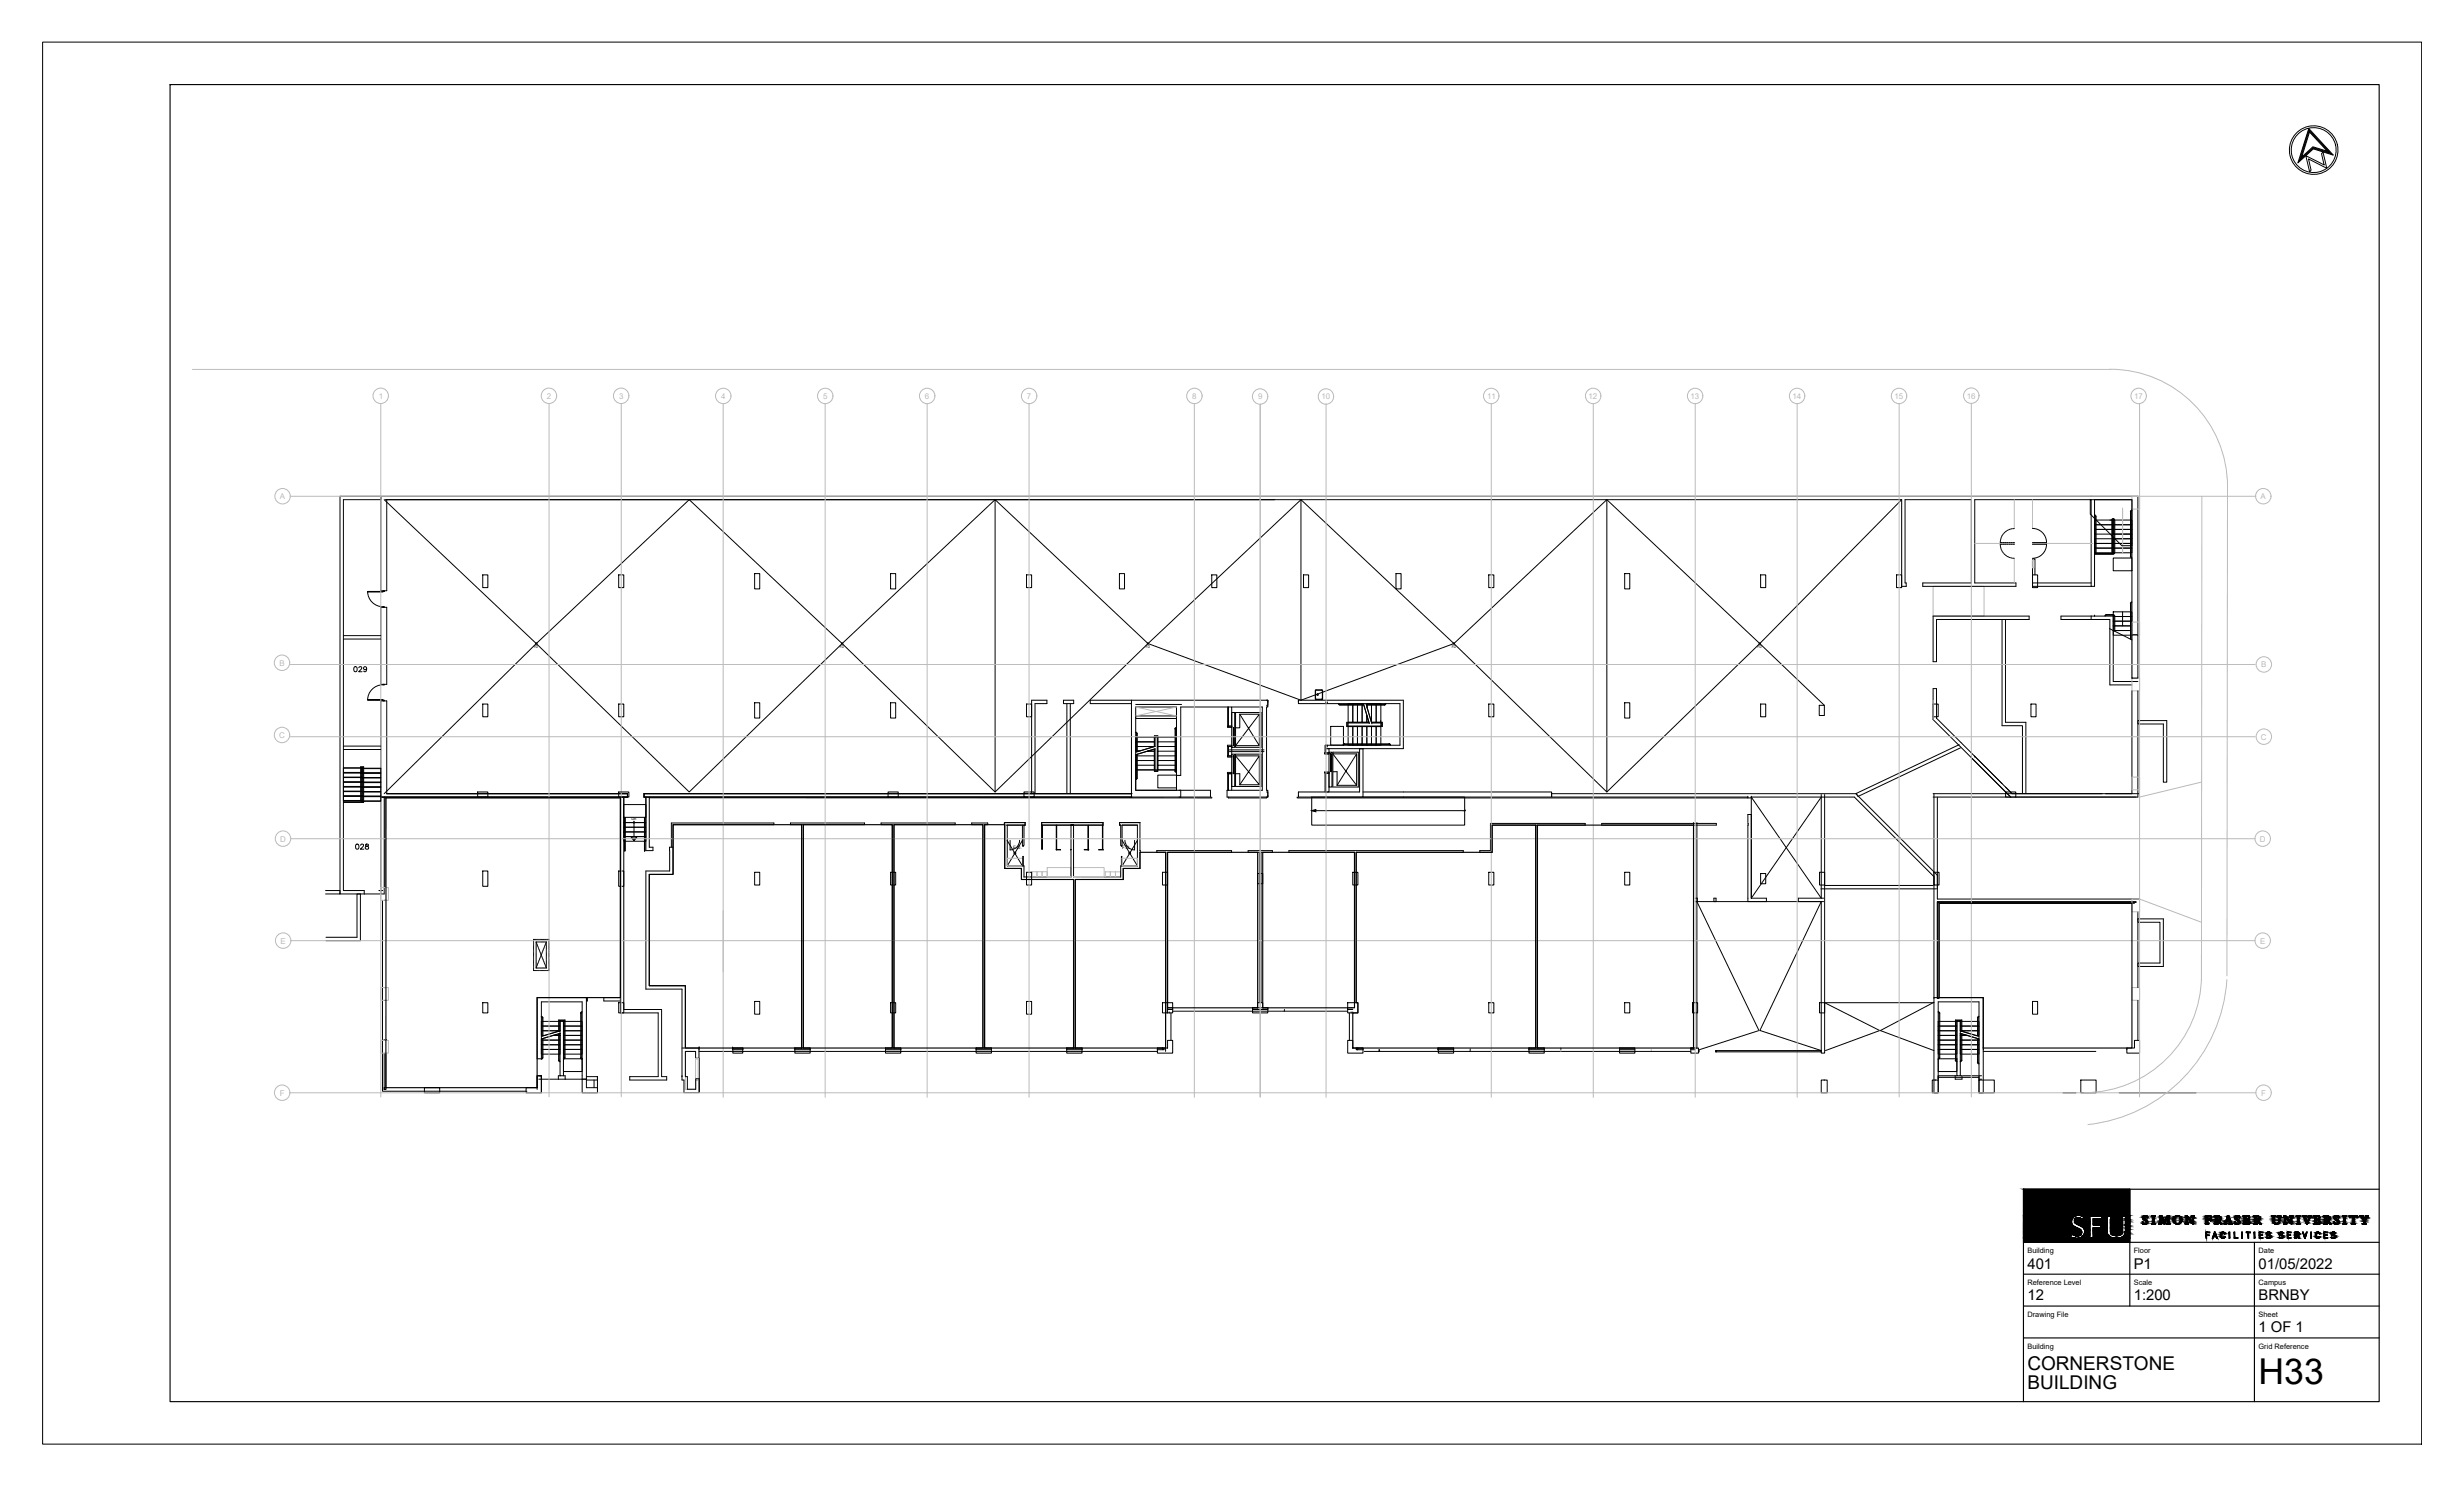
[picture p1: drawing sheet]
<svg xmlns="http://www.w3.org/2000/svg" width="737mm" height="444mm" viewBox="0 0 737 444" stroke-linecap="round" stroke-linejoin="round" font-family="sans-serif">
<defs><g id="words">
<text font-size="10.6" x="675.2" y="413.7">H33</text>
<g font-size="5.7">
<text x="606.1" y="409.5">CORNERSTONE</text>
<text x="606.1" y="415.2">BUILDING</text>
</g>
<g font-size="4.4">
<text x="606.1" y="379.2">401</text>
<text x="637.9" y="379.2">P1</text>
<text x="675.2" y="379.2">01/05/2022</text>
<text x="606.1" y="388.7">12</text>
<text x="637.9" y="388.7">1:200</text>
<text x="675.2" y="388.7">BRNBY</text>
<text x="675.2" y="398.1">1 OF 1</text>
</g>
<g font-size="2.4" fill="#bababa">
<text x="113.3" y="119.2">1</text>
<text x="163.5" y="119.2">2</text>
<text x="185.1" y="119.1">3</text>
<text x="215.6" y="119.2">4</text>
<text x="246" y="119.2">5</text>
<text x="276.5" y="119.2">6</text>
<text x="307" y="119.2">7</text>
<text x="356.4" y="119.2">8</text>
<text x="376.1" y="119.4">9</text>
<text x="395" y="119.4">10</text>
<text x="444.6" y="119.2">11</text>
<text x="474.9" y="119.2">12</text>
<text x="505.4" y="119.2">13</text>
<text x="535.9" y="119.2">14</text>
<text x="566.3" y="119.2">15</text>
<text x="587.9" y="119.1">16</text>
<text x="638" y="119.2">17</text>
<text x="83.7" y="149.2">A</text>
<text x="675.8" y="149.2">A</text>
<text x="83.5" y="199">B</text>
<text x="675.9" y="199.5">B</text>
<text x="83.4" y="220.6">C</text>
<text x="675.9" y="221.1">C</text>
<text x="83.7" y="251.6">D</text>
<text x="675.6" y="251.6">D</text>
<text x="83.8" y="282">E</text>
<text x="675.6" y="282">E</text>
<text x="83.6" y="327.5">F</text>
<text x="675.9" y="327.5">F</text>
</g>
<g font-size="2.2">
<text x="606.1" y="374.5">Building</text>
<text x="637.9" y="374.5">Floor</text>
<text x="675.2" y="374.5">Date</text>
<text x="606.1" y="384.1">Reference Level</text>
<text x="637.9" y="384.1">Scale</text>
<text x="675.2" y="384.1">Campus</text>
<text x="606.1" y="393.6">Drawing File</text>
<text x="675.2" y="393.6">Sheet</text>
<text x="606.1" y="403.1">Building</text>
<text x="675.2" y="403.1">Grid Reference</text>
</g>
<g font-size="1.4">
<text x="302.9" y="253.9">F.D.</text>
<text x="335.4" y="253.9">F.D.</text>
</g>
<g font-size="1.2">
<text x="159.6" y="193.7">FD</text>
<text x="251.1" y="193.7">FD</text>
<text x="342.6" y="193.7">FD</text>
<text x="434" y="193.7">FD</text>
<text x="525.4" y="193.7">FD</text>
<text x="188.8" y="245">Dn</text>
</g>
</g></defs>
<!-- layer: FP401_P1|AWACO -->
<g fill="none" stroke="#000" stroke-width=".3">
<path d="M101.6 148.4h12.2v1h-11.1v116.8h6.2v1h-7.3zM568.5 149.4h-452.9v27.2h-1.8v-28.2h525.3v41.4h-1.8v-40.4h-11.1v25.9h-1.1v-25.9h-34.8M569.5 149.4h19.8M144.3 171.8h1.5v3.9h-1.5zM185 171.8h1.5v3.9h-1.5zM225.6 171.5h1.5v4.5h-1.5zM266.2 171.5h1.6v4.5h-1.6zM306.9 171.8h1.5v3.9h-1.5zM334.6 171.5h1.6v4.5h-1.6zM362.2 171.8h1.6v3.9h-1.6zM389.7 171.8h1.5v3.9h-1.5zM417.3 171.5h1.5v4.5h-1.5z"/>
<path d="M445.1 171.8h1.5v3.9h-1.5zM485.7 171.5h1.5v4.5h-1.5zM526.3 171.8h1.6v3.9h-1.6zM567 171.8h1.5v3.9h-1.5zM607.6 171.8h1.5v3.9h-1.5zM102.7 190h11.1M102.7 191h11.1M113.8 181.5h1.8v23.1h-1.8zM626.2 184.2h.1M637.3 189.8h1.8v12.9h-1.8zM144.3 210.5h1.5v3.8h-1.5zM185 210.5h1.5v3.8h-1.5z"/>
<path d="M225.6 210.1h1.5v4.5h-1.5zM266.2 210.1h1.6v4.5h-1.6zM306.9 210.5h1.5v3.8h-1.5zM339.5 210.6h13.7M367.2 211.3h-14.2v20.5h-1.3v-20.5h-12.2v24.9h22.4v2.1h-169.4v-1h145.9M368.2 211.3h9.2v24.9h-10.6v2.1h12.2v-2.1h-.4v-24.9h.4v-2h-40.8v29M378.6 209.3h.4v1.5h-.4M396.3 210.3h22.2v12.5h-22.2v1h10.1v12.9h-18.2v1.6h19.3v-14.5h-.9h1h-1M396.4 210.3h-8.2v-1h31.3v14.5h-11.9M445.1 210.5h1.5v3.8h-1.5zM485.7 210.1h1.5v4.5h-1.5zM526.3 210.5h1.6v3.8h-1.6z"/>
<path d="M543.9 210.8h1.5v3.1h-1.5zM577.9 210.5h1.5v3.8h-1.5zM607.1 210.5h1.6v3.8h-1.6zM637.3 206.5v30.8M639.1 206.5v31.8h-61.2M639.1 203.7h-7.4v-19.5h-6.6v1h5.6v19.5h6.6M102.7 223h11.1M102.7 224h11.1M113.8 238.3h73.8v-1h-72v-27.8h-1.8v57.7h1.1v-28.9M142.8 236.7h3v1.6h-3zM185 236.7h3v1.6h-3zM265.5 236.7h3v1.6h-3z"/>
<path d="M306.1 236.7h3.1v1.6h-3.1zM353 236.2v2.1M378.6 236.7h.4v1.6h-.4M407.5 236.7h56.3v1.6h-56.3M522.5 238.3h-58.7v-1h91l24.4 24.3M523.5 238.3h30.9l23.7 23.8M544.4 237.5v31M545.5 237.5v77.3h-1.1v-45.3M577.9 237.3h61.7M578.1 237.3v61.2M579.2 238.3v30.4h60.4M585.5 222.7l15.6 15.6"/>
<path d="M585.7 222.6l-30.8 14.6 .5 .9 30.7-14.6M586.2 222l12.3 12.2M589.3 226.3h.1M590.2 225.9l11.3 11.4M590.3 226.3h.1M599.6 236.7h3v1.6h-3zM506.3 245.9v67.6M507.3 245.9v67.6M113.3 266.2h1zM144.3 260.4h1.5v4.5h-1.5zM185 260.4h1.5v4.5h-1.5zM225.6 260.7h1.5v3.9h-1.5z"/>
<path d="M266.2 260.7h1.6v3.9h-1.6zM306.9 260.7h1.5v3.9h-1.5zM347.5 260.7h1.5v3.9h-1.5zM376 261.1h1.5v3.1h-1.5zM404.4 260.7h1.5v3.9h-1.5zM445.1 260.7h1.5v3.9h-1.5zM485.7 260.7h1.5v3.9h-1.5zM506.8 268.5h.6v1h-.6M512.4 268.5h.6v1h-.6zM522.5 268.5v1h5.6v-1h-4.6M526.3 261.1h1.6v3.1h-1.6zM543.9 260.7h1.6v3.9h-1.6z"/>
<path d="M544.4 265.7h34.5M545.2 268.5h-7.6v1h7.6M545.4 264.7h32.5M578.1 260.7h1.6v3.9h-1.6zM638.6 269.8h-59.4v28.7M144.3 299.7h1.5v3.1h-1.5zM160.6 298.2h14.7v24.4h-1.3v-23.1h-12.2v17h-1.2zM185 299.7h1.5v3.1h-1.5zM225.6 299.4h1.5v3.8h-1.5zM266.2 299.7h1.6v3.1h-1.6zM306.9 299.4h1.5v3.8h-1.5zM347.5 299.7h3.1v3.1h-3.1z"/>
<path d="M376 299.7h1.5v1.6h1.5v1.5h-4.6v-1.5h1.6zM402.9 299.7h3v3.1h-3zM445.1 299.7h1.5v3.1h-1.5zM485.7 299.7h1.5v3.1h-1.5zM506 299.7h1.5v3.1h-1.5zM543.9 299.7h1.6v3.1h-1.6zM578.1 298.2h14.8v28.5h-1.3v-27.2h-12.2v27.2h-1.3zM607.6 299.4h1.5v3.8h-1.5zM203.9 313.3h5.1v3h-1.1v-2h-3v7.5h.6v3.8h2.5v-3.1h1v4.1h-4.5v-3.8h-.6zM209 313.3h.1M219.1 313.3h2.9v1.5h-2.9zM237.6 313.3h4.6v1.5h-4.6z"/>
<path d="M264.7 313.3h4.6v1.5h-4.6zM291.8 313.3h4.6v1.5h-4.6zM318.9 313.3h4.6v1.5h-4.6zM346 313.3h3v-2.3h1.6v3.8h-4.6zM402.9 311h1.5v2.3h3.1v1.5h-4.6zM430 313.3h4.6v1.5h-4.6zM457.1 313.3h4.5v1.5h-4.5zM484.2 313.3h4.5v1.5h-4.5zM505.5 313.3h2.2v1.5h-2.2zM638.1 311h1.5v3.8h-3.8v-1.5h2.3zM126.9 325.1h4.5v1.6h-4.5zM160.6 321.6h1.2v5.1h-4.5v-1.6h3.3z"/>
<path d="M160.6 325.6v-4h1.2v5.1M161.1 322.6h.7M167.4 321.6h-.5v1h2.1v-1h-.6M174 322.6h1.3v2.5h3.3v1.6h-4.6zM175.3 321.8h3.3v3.3M175.3 322.8h3.3M177.6 322.8v2.3M196.8 321.8h-8.5v1h11v-1h-1.5M203.9 321.8h.1M544.4 322.8h1.8v3.9h-1.8zM577.6 322.8h1.8v3.9h-1.8zM579.4 321.6v1"/>
<path d="M585 321.6h-.5v1h2v-1h-.5M591.6 322.8h4.6v3.9h-4.6zM591.6 321.6h.8M591.6 322.6h.8M622 322.8h4.6v3.9h-4.6z"/>
</g>
<!-- layer: FP401_P1|AWA -->
<g fill="none" stroke="#000" stroke-width=".3">
<path d="M115.1 149.4h265.9M568.5 149.4v25.9h1.3v-1h-.3v-24.9M589.3 149.4v24.9h-14.5v1h27.9v-1h-12.4v-24.9M607.6 171.8v-4.7h.7v4.7M625.1 174.3h-17.5v1h17.5M631.7 166.8h5.6v3.8h-5.6zM577.9 184.2h28.7v1h-27.7v12.6h-1zM598.5 185.2v31.7h6.1v20.4M599.5 185.2v30.7h6.1v21.4M625.1 184.2h-9v1h9M317.9 209.3h3.1v1h-3.1zM318.9 210.3v27"/>
<path d="M320 210.3v27M338.2 209.3h-12.3v1h12.3M339.5 214h12.2v.8h-12.2zM367 211.3v5.8M367.2 211.3h1v5.8h-1zM367.2 211.3v5.8M379 209.3v.5M388.2 209.3v.5M396.3 209.8v.5h.5v-.5M397.8 217.1h3.8v5.6h-3.8zM185.5 238.3v64.5h11.3v19M185.5 238.5h-70.4v26.8"/>
<path d="M186.5 238.3v63.5h11.3v20M193.1 238.3v16h2.1v-1h-1.1v-15M308.4 237.3v-28h4.6v1h-3.6v27M346.1 231.7h5.6v3.8h-5.6zM362.2 238.3v.2h-168.1M367 223.2v2.7M367 231.3v4.9M367.2 231.3v4.9v-4.9h1v4.9M367.2 223.2h1v2.7h-1zM367.2 238.3v.2h11.4v-.2M367.2 223.2v2.7M379 237.8v.5"/>
<path d="M387.8 238.3v.2h134.7M388.2 237.8v.5M396.1 222.8h.2v2.3h-.2zM396.1 231.2h.2v5.5h-.2zM396.3 231.2h1v5.5h-1zM396.3 223.8h1v1.3h-1zM396.3 222.8h.5v.5M396.3 222.8v.5M397.3 224.8h.9v10.5h-.9zM397.8 225.3h.2v5.3h-.2zM398.4 225.4v5.3M522.5 238v.5"/>
<path d="M523.5 238v.5h-1M586.2 222l-7.3-7.3v-8.9h-1v9.3l7.6 7.6M186.4 240.5h6.7v3.8h-6.7zM200.7 253.3v-7.3h30.7v.5h-30.2v6.8h-1v7.1h-7.1v35.3h10.8v17.4M201.2 253.3v8.1h-7.1v33.3h10.8v18.4M236.3 246h22.1v.5h-22.1zM239.6 246.5v66.8M240.2 246.5v66.8M300.4 246v.5M300.7 246.6h5.8v-.7h-6.1v13.7h5v3.3h15.5v50.4M301.1 246.6v12.2h5v3.3h14.1v-15.5M305.6 246.6v6.1h.5v-6.1"/>
<path d="M305.8 256l.1 2.8zM305.8 252.7v.3l.1-.3M311.4 245.9h18.3v.7h-18.3zM311.4 246.7l.2 7.2zM315.7 253.9l1.3 .2zM315.8 246.7l.1 7.4zM320.3 253.9h-.2l.1 .2M320.9 246.6v15.6M325.2 246.7l.2 7.4zM325.2 253.9l.3 .2h-1.4l1.3-.2M328.5 253.9l1.3 .2zM329.6 246.7l.1 7.2z"/>
<path d="M335.2 256l.2 2.8zM335.2 252.7v.3l.2-.3M340.8 254.8v-8.9h-6.1v.7h.3v6.1h.4v-6.1h4.6v12.2h-5v3.4l-11.8-.1M340.8 255v4.6h-5v3.3h-14.4v50.4M438 242.1l-.3 .4M445.6 246.1h28.3v.5h-27.8v8.2h-3.7v-.5h3.2zM459.1 246.6v66.7M459.6 246.6v66.7M478.8 246.1h34.3v.5h-34.3zM522.5 246.1v22.4M522.5 245.9v-2.4h1v25M108.9 267.2h4.9"/>
<path d="M114.3 269.1v57.1h43.2M114.9 269.1h.6M321.7 262.1h1M638.6 269.5h-59.4v29h.5v-28.5h58.4M639.1 272.6v22.6M114.9 295.2h.6M114.9 299.1h.6M159.5 290l.1 .1M159.5 281v.2M159.5 281.3v.1M159.5 281.6v.1M159.5 281.8v.2"/>
<path d="M159.5 282.1v.2M159.5 282.4v.1M159.5 282.6v.2M159.5 282.9v.1M159.5 283.1v.2M159.5 283.4v.2M159.5 283.7v.1M159.5 283.9v.2M159.5 284.2v.2M159.5 284.5v.1M159.5 284.7v.2M159.5 285v.1"/>
<path d="M159.5 285.3v.1M159.5 285.6v.1M159.5 285.8v.1M159.5 286.1v.1M159.5 286.3v.2M159.5 286.6v.1M159.5 286.9v.1M159.5 287.1v.1M159.5 287.4v.1M159.5 287.7v.1M159.5 287.9v.2M159.5 288.2v.1"/>
<path d="M159.5 288.4v.2M159.5 288.7v.2M159.5 289v.1M159.5 289.2v.2M159.5 289.5v.2M159.5 289.8v.1M159.6 280.8l-.1 .1M159.7 290.1h.2M159.7 280.8h.2M160 290.1h.1M160 280.8h.1M160.3 289.2l.1 .2"/>
<path d="M160.3 290.1h.1M160.3 280.8h.1M160.3 281.8v.2M160.3 282.1v.2M160.3 282.4v.1M160.3 282.6v.2M160.3 282.9v.1M160.3 283.1v.2M160.3 283.4v.2M160.3 283.7v.1M160.3 283.9v.2M160.3 284.2v.2"/>
<path d="M160.3 284.5v.1M160.3 284.7v.2M160.3 285v.1M160.3 285.3v.1M160.3 285.6v.1M160.3 285.8v.1M160.3 286.1v.1M160.3 286.3v.2M160.3 286.6v.1M160.3 286.9v.1M160.3 287.1v.1M160.3 287.4v.1"/>
<path d="M160.3 287.7v.1M160.3 287.9v.2M160.3 288.2v.1M160.3 288.4v.2M160.3 288.7v.2M160.3 289v.1M160.4 281.6l-.1 .1M160.5 289.4h.2M160.5 290.1h.2M160.5 280.8h.2M160.5 281.6h.2M160.8 289.4h.2"/>
<path d="M160.8 290.1h.2M160.8 280.8h.2M160.8 281.6h.2M161.1 289.4h.1M161.1 290.1h.1M161.1 280.8h.1M161.1 281.6h.1M161.3 289.4h.2M161.3 290.1h.2M161.3 280.8h.2M161.3 281.6h.2M161.6 289.4h.1"/>
<path d="M161.6 290.1h.1M161.6 280.8h.1M161.6 281.6h.1M161.8 289.4h.2M161.8 290.1h.2M161.8 280.8h.2M161.8 281.6h.2M162.1 289.4h.2M162.1 290.1h.2M162.1 280.8h.2M162.1 281.6h.2M162.4 289.4h.1"/>
<path d="M162.4 290.1h.1M162.4 280.8h.1M162.4 281.6h.1M162.6 289.4h.2M162.6 290.1h.2M162.6 280.8h.2M162.6 281.6h.2M162.9 289.4h.2M162.9 290.1h.2M162.9 280.8h.2M162.9 281.6h.2M163.2 281.6l.1 .1"/>
<path d="M163.2 290.1h.1M163.2 280.8h.1M163.3 281.8v.2M163.3 282.1v.2M163.3 282.4v.1M163.3 282.6v.2M163.3 282.9v.1M163.3 283.1v.2M163.3 283.4v.2M163.3 283.7v.1M163.3 283.9v.2M163.3 284.2v.2"/>
<path d="M163.3 284.5v.1M163.3 284.7v.2M163.3 285v.1M163.3 285.3v.1M163.3 285.6v.1M163.3 285.8v.1M163.3 286.1v.1M163.3 286.3v.2M163.3 286.6v.1M163.3 286.9v.1M163.3 287.1v.1M163.3 287.4v.1"/>
<path d="M163.3 287.7v.1M163.3 287.9v.2M163.3 288.2v.1M163.3 288.4v.2M163.3 288.7v.2M163.3 289v.1M163.3 289.2l-.1 .2M163.4 290.1h.2M163.4 280.8h.2M163.7 290.1h.1M163.7 280.8h.1M164 280.8l.1 .1"/>
<path d="M164.1 281v.2M164.1 281.3v.1M164.1 281.6v.1M164.1 281.8v.2M164.1 282.1v.2M164.1 282.4v.1M164.1 282.6v.2M164.1 282.9v.1M164.1 283.1v.2M164.1 283.4v.2M164.1 283.7v.1M164.1 283.9v.2"/>
<path d="M164.1 284.2v.2M164.1 284.5v.1M164.1 284.7v.2M164.1 285v.1M164.1 285.3v.1M164.1 285.6v.1M164.1 285.8v.1M164.1 286.1v.1M164.1 286.3v.2M164.1 286.6v.1M164.1 286.9v.1M164.1 287.1v.1"/>
<path d="M164.1 287.4v.1M164.1 287.7v.1M164.1 287.9v.2M164.1 288.2v.1M164.1 288.4v.2M164.1 288.7v.2M164.1 289v.1M164.1 289.2v.2M164.1 289.5v.2M164.1 289.8v.1M164.1 290l-.1 .1M175.5 298.2l.1 1z"/>
<path d="M185.5 298.2h-5v1h5M376.5 299.7v-44.9h-3.4v-.5h7.3v.5h-3.4v44.9M404.9 299.7v-44.9h-19.6v-.5h52.1v.5h-32v44.9M639.1 299.1v11.9M114.9 311h.1M114.9 311h.6M114.9 314.8v10.9h.3M115.4 314.8l-.2 10.4M115.5 311h.1M167.4 305.3h1v16.3h-1zM168.4 316.5h5.6v3.8h-5.6zM209 313.3h.1"/>
<path d="M209 313.8h.1M209 314.3h137M209 316.4v10.2M219 313.3h.1M219 313.8h.1M219 313.3h3.1v.5h-3.1M237.6 313.3h4.6v.5h-4.6zM264.7 313.3h4.6v.5h-4.6zM266.7 313.3v-66.8h-3.3v-.5h22.1v.5h-18.2v66.8M291.8 313.3h4.6v.5h-4.6zM293.8 313.3v-66.8h-3.3v-.5h4.8v.5h-1v66.8M318.9 313.3h4.6v.5h-4.6z"/>
<path d="M347.5 313.3h.5v.5h-.5zM347.5 313.3h-1.5v.5h1.5M348.4 302.8v11.5M348.5 302.8v-48h-2.7v-.5h22.4v.5h-19.2v48M349 302.8h.1M349 301.3h1.6v.5h-1.6M349.5 302.8h.1M350.1 302.8v8.2M350.6 302.3h52.3M374.4 301.3h4.6v.5h-4.6zM384 301.8v.5M403.4 302.8v8.2"/>
<path d="M403.9 302.8h.1M404.4 302.8h.1M404.4 301.3h-1.6v.5h1.6M405.4 313.3h.5v.5h-.5zM405.7 313.3h1.8v.5h-1.8M407.8 314.3h97.7M412.2 313.7v.6M412.4 313.7v.6M429.8 313.3h4.8v.5h-4.8zM439.5 313.5v.8M457.1 313.3h4.5v.5h-4.5zM466.6 313.3v.5"/>
<path d="M484.2 313.3h4.5M484.2 313.8h4.5M505.4 313.3h1.4M505.4 313.8h1.4M507.7 314h.2v.4h-.2zM512.9 314h.2v.4h-.2zM579.4 316.5h5.6v3.8h-5.6zM585 305.3h1v16.3h-1zM592.9 313.3v.5M592.9 314.3h33.6M635.8 313.3v.5M114.9 325.1h.5v.6h-.5z"/>
<path d="M161.8 322.6h5.1M169 322.6h5M579.4 322h12.2M579.7 321.6h4.7M586.8 321.6h4.6M616.7 326.7h3.9M633.5 326.7h23"/>
</g>
<!-- layer: FP401_P1|AWAMO -->
<path d="M630.6 187.9l6.7 3.4M366.9 217.1h1.4v.3h-1.4zM639.1 215.4h8.6v18.4h-1v-17.4h-7.6zM366.9 230.9h1.4v.4h-1.4zM366.9 225.9h1.4v.4h-1.4zM366.9 222.8h1.4v.4h-1.4zM396 225.1h1.4v.3h-1.4zM396 230.8h1.4v.4h-1.4zM97.3 266.2h4.3v1h-4.3M639.1 274.7h7.6v14.2h-7.6v-1h6.6v-12.2h-6.6zM97.5 280.2h9.2v-13h1v14h-10.2" fill="none" stroke="#000" stroke-width=".3"/>
<!-- layer: FP401_P1|AFLST -->
<g fill="none" stroke="#000" stroke-width=".3">
<path d="M626.1 153.9l.5 .4v10.9M626.1 154.1l.3 .2v10.9M626.2 158.3h5.5v1.4h-5.5zM626.2 156.9h5.5v1.4h-5.5zM626.2 155.5h5.5v1.4h-5.5zM630.7 155.5h1M631.7 159.7h5.6v1.4h-5.6zM631.7 158.3h5.6v1.4h-5.6zM631.7 156.9h5.6v1.4h-5.6zM631.7 155.5h5.6v1.4h-5.6zM636.9 152.9v13.4M637.3 152.5l-.4 .4"/>
<path d="M637.3 152.7l-.3 .2 .1 13.4M626.2 163.8h5.5v1.4h-5.5zM626.2 162.4h5.5v1.4h-5.5zM626.2 161.1h5.5v1.3h-5.5zM631.3 165.2v-9.8l.4-.4 .5 .5-.1 9.9-.4 .3h-5.5v-.2l5.8-.1v-9.9l-.3-.3-.2 .2v9.8M631.7 163.8h5.6v1.4h-5.6zM631.7 162.4h5.6v1.4h-5.6zM631.7 161.1h5.6v1.3h-5.6zM636.9 166.3l.4 .5M637 166.3l.3 .3M637.3 179.9l-.4 .5M629.7 183.9h2.1"/>
<path d="M629.7 183.9l-.3 .2M631.7 183.7l.5 .4v4.6M631.7 183.9l.3 .2v4.6M631.7 184.3h5.6v1.4h-5.6zM631.7 182.9h5.6v1.4h-5.6zM631.7 188.5h5.6v1.4h-5.6zM631.7 187.1h5.6v1.4h-5.6zM631.7 185.7h5.6v1.4h-5.6zM631.8 183.7h-2.1l-.5 .4M634.5 182.9v4.2M636.9 180.4v10.7M637.1 180.4v10.7"/>
<path d="M637.3 180.1l-.3 .3M339.5 218.8l.4 .3v.2h-.2M339.5 219l.3 .3M339.8 219.3v5.5M340 219.3v5.4M351.3 217.9v12.6M351.5 217.9v12.6h-.3M351.7 217.4l-.4 .3-.1 .2h.3M351.7 217.6l-.3 .3M400.1 210.3l.4 .4M400.3 210.3l.2 .3M400.6 210.6h7.1"/>
<path d="M400.6 210.8h7.1M403 217.2h1.4v5.6h-1.4zM403 210.3h1.4v5.6h-1.4zM403 215.9v1.3M404.4 217.2h1.4v5.6h-1.4zM404.4 210.3h1.4v5.6h-1.4zM405.8 217.2h1.4v5.6h-1.4zM405.8 210.3h1.4v5.6h-1.4zM407.2 217.2h1.4v5.6h-1.4zM407.2 210.3h.4l1 3.5v2.1h-1.4zM407.6 210.3l1.8 6M408.3 210.3l1.8 6.1"/>
<path d="M408.5 210.8h5.4M408.6 217.2h1.4v5.6h-1.4zM408.6 210.3h1.4v5.6l-1.4-4.6zM408.6 213.8l.6 2.1h-.6zM408.7 210.3v1.4M409.2 215.9h-6.6v1.3h10.7v-1.3h-3.3M409.3 216.1h-6.5v.9h10.2v-.9h-3M410 217.2h1.4v5.6h-1.4zM410 210.3h1.4v5.6h-1.4zM411.4 217.2h1.4v5.6h-1.4zM411.4 210.3h1.4v5.6h-1.4zM412.8 215.4v1.8"/>
<path d="M413.9 210.5v.2M414.1 210.3l-.2 .3h-5.5M414.3 210.3l-.4 .4M102.7 229.6h5.5v1.4h-5.5zM102.7 233.8h5.5v1.4h-5.5zM102.7 232.4h5.5v1.4h-5.5zM102.7 238h5.5v1.4h-5.5zM102.7 236.6h5.5v1.4h-5.5zM102.7 235.2h5.5v1.4h-5.5zM102.7 231h5.5v1.4h-5.5zM102.7 239.7h5.8v-10.3h-.5v10h-.2v-10.2h.9v10.7h-6M102.7 229.5h5.5"/>
<path d="M102.7 230.9h5.5M102.7 232.3h5.5M102.7 236.5h5.5M102.7 237.9h5.5M102.7 239.3h5.5M102.7 233.7h5.5M102.7 235.1h5.5M108.2 238h5.6v1.4h-5.6zM108.2 236.6h5.6v1.4h-5.6zM108.2 235.2h5.6v1.4h-5.6zM108.2 233.8h5.6v1.4h-5.6zM108.2 232.4h5.6v1.4h-5.6z"/>
<path d="M108.2 231h5.6v1.4h-5.6zM108.2 229.6h5.6v1.4h-5.6zM108.2 239.4h.1M108.2 229.6v1.4M108.2 239.4l5.6 .1M108.2 229.8h5.6M108.2 231.2h5.6M108.2 232.6h5.6M108.2 233.9h5.6M108.2 235.3h5.6M108.2 236.7h5.6M108.2 238.1h5.6"/>
<path d="M186.5 238.3v7.6h6.6v-7.6M339.5 232.9l.4-.3-.4 .5M339.5 230.1h12.2v6.1h-12.2zM339.5 228.7h5.6v1.4h-5.6zM339.5 228.7v-1.4h5.6v1.4M339.5 227.3v-1.4h5.6v1.4M339.5 221.8h5.6v1.4h-5.6zM339.5 220.4h5.6v1.4h-5.6zM339.5 225.9v-.3l3.5-1h2.1v1.3M339.5 223.2v1.4h.9l4.7-1.4v-3.3h1v10.7h-1v-6.7M339.5 224.4h1.4M339.8 225.5v7.1"/>
<path d="M340 225.5v7.1M343 224.6l2.1-.7v.7zM345.1 220.4h1M345.3 223.1v-3h.6v10.3h-.6v-6.5M346.1 228.7h5.6v1.4h-5.6zM346.1 228.7v-1.4h5.6v1.4M346.1 227.3v-1.4h5.6v1.4M346.1 225.9v-1.3h5.6v1.3M346.1 224.6v-1.4h5.6v1.4M346.1 223.2v-1.4h5.6v1.4M346.1 221.8v-1.4h5.6v1.4M351.2 230.5l.5 .4"/>
<path d="M351.4 230.5l.3 .2M401.9 222.3v.2M415.3 222.5h-13.4l-.2 .3M415.3 222.3h-13.4l-.4 .5M415.5 222.8l-.2-.5 .4 .5M186.5 250.1h6.6v1.4h-6.6zM186.5 248.7h6.6v1.4h-6.6zM186.5 247.3h6.6v1.4h-6.6zM186.5 245.9h6.6v1.4h-6.6zM186.7 244.4h.2v10h-.2zM188.7 250.4l.1-.2 .7 .7 .7-.7 .2 .2-.9 .9zM189.5 245.5v5.8"/>
<path d="M192.7 244.4h.1v10h-.1zM160.3 281.6v.1M160.3 289.2v.1M160.4 281.8v.2M160.4 289v.1M160.4 282.1l.1 .1M160.5 288.7l-.1 .2M160.6 282.3v.2M160.6 288.5v.1M160.7 282.5v.2M160.7 288.2v.1M160.7 282.8l.1 .1"/>
<path d="M160.8 288l-.1 .1M160.9 283.1v.1M160.9 287.8v.1M161 283.3v.1M161 287.5v.1M161 283.6l.1 .1M161.1 287.2l-.1 .2M161.1 283.8l.1 .1M161.2 287l-.1 .1M161.2 284l.1 .2M161.3 286.7l-.1 .2M161.3 284.3l.1 .1"/>
<path d="M161.4 286.5l-.1 .1M161.4 284.5l.1 .2M161.5 286.3l-.1 .1M161.5 284.8l.1 .1M161.6 286l-.1 .1M161.6 285l.1 .2M161.7 285.8l-.1 .1M161.7 285.3l.1 .1M161.8 285.5l-.1 .1M161.8 285.5l.1 .1M161.9 285.3l-.1 .1M161.9 285.8l.1 .1"/>
<path d="M162 285l-.1 .2M162 286l.1 .1M162.1 284.8l-.1 .1M162.1 286.3v.1M162.1 284.5v.2M162.2 286.5l.1 .1M162.3 284.3l-.1 .1M162.3 286.7v.2M162.3 284v.2M162.4 287v.1M162.4 283.8v.1M162.5 287.2l.1 .2"/>
<path d="M162.6 283.6l-.1 .1M162.6 287.5v.1M162.6 283.3v.1M162.7 287.8v.1M162.7 283.1v.1M162.8 288v.1M162.8 282.8v.1M162.9 288.2v.1M162.9 282.5v.2M163 288.5v.1M163 282.3v.2M163.1 288.7v.2"/>
<path d="M163.1 282.1v.1M163.2 289v.1M163.2 281.8v.2M163.3 289.2v.1M163.3 281.6v.1M161.8 303.8l.4 .2 .1 .2h-.2M161.8 304l.3 .2v5.5M161.8 313.7h5.6v1.4h-5.6zM161.8 312.3h5.6v1.4h-5.6zM161.8 310.9h5.6v1.4h-5.6zM161.8 306.7h5.6v1.4h-5.6zM161.8 305.3h5.6v1.4h-5.6z"/>
<path d="M161.8 310.6l3.5-1.1h2.1v1.4h-5.6zM161.8 308.1h5.6l-4.6 1.4h-1zM162.1 310.5v5.7l-.3 .3M162.3 316.2l-.5 .4M162.3 304.3v5.4M162.3 310.4v5.8M165.3 309.5l2.1-.6v.6zM167 308.2v-3.3h1.9v11.3M167 309v8M167.1 316.9l.3 .3M167.2 309v7.9h-.2l.4 .5M167.2 308.2v-3.1h1.5v11.1"/>
<path d="M167.4 308.9l-5.6 1.7M167.4 308.2l-5.6 1.6M167.4 305.2v.1M168.4 313.7h5.6v1.4h-5.6zM168.4 312.3h5.6v1.4h-5.6zM168.4 310.9h5.6v1.4h-5.6zM168.4 309.5h5.6v1.4h-5.6zM168.4 308.1h5.6v1.4h-5.6zM168.4 306.7h5.6v1.4h-5.6zM168.4 305.3h5.6v1.4h-5.6zM168.7 316.2h.2M168.7 316.2l-.3 .3"/>
<path d="M168.9 316.2l-.5 .4M173.6 302.9v13.3M173.7 316.2l.3 .3M173.8 302.9v13.3M173.8 316.2h-.2v.2l.4 .2M174 302.4l-.4 .2v.2h.2M174 302.6l-.3 .2M579.4 302.6l.3 .2M579.4 302.4l.4 .4M579.4 313.7h5.6v1.4h-5.6zM579.4 312.3h5.6v1.4h-5.6zM579.4 310.9h5.6v1.4h-5.6z"/>
<path d="M579.4 309.5h5.6v1.4h-5.6zM579.4 308.1h5.6v1.4h-5.6zM579.4 306.7h5.6v1.4h-5.6zM579.4 305.3h5.6v1.4h-5.6zM579.7 316.2l-.3 .3M579.7 302.9v13.3M579.7 302.8l.2 .1v13.3h-.2M579.8 316.2l-.4 .4M584.7 316.9l.3 .3M584.8 316.9h-.3l.1 .3 .4 .2M586 313.7h5.6v1.4h-5.6zM586 312.3h5.6v1.4h-5.6z"/>
<path d="M586 310.9h5.6v1.4h-5.6zM586 306.7h5.6v1.4h-5.6zM586 305.3h5.6v1.4h-5.6zM586 309.5h2.1l3.5 1.1v.3h-5.6zM586 308.9l2.1 .6h-2.1zM586 308.1h5.6v1.4h-.9zM586 308.9l5.6 1.7M586 308.2l5.6 1.6M586 305.2v.1M586.3 316.9l-.3 .3M586.3 308.2v-3.1h-1.5v11.9M586.3 309v8"/>
<path d="M586.3 316.9h.2M586.4 316.9l-.4 .5M586.5 308.2v-3.3h-1.9v12.1M586.5 309v8M591.1 304.2h.3v5.5M591.2 304.3v5.4M591.2 310.4v7.2M591.3 317.6l.3 .3M591.4 310.5v7.1M591.4 317.6h-.3l.1 .2 .4 .2M591.6 304l-.3 .2M591.6 303.8l-.5 .4"/>
<circle cx="189.5" cy="245.9" r=".19"/>
</g>
<!-- layer: FP401_P1|SGR -->
<g fill="none" stroke="#bababa" stroke-width=".3">
<path d="M57.5 110.4h573.3a35.1 35.1 0 0 1 35.1 35.1l-.2 146.2M113.8 120.6v207.3M164.1 120.6v207.3M185.7 120.6v207.3M216.2 120.7v207.3M246.7 120.7v207.3M277.2 120.7v207.3M307.6 120.7v207.3M357 120.7v207.3M376.7 120.8v207.1M396.4 120.7v207.3M445.8 120.7v207.3"/>
<path d="M476.3 120.7v207.3M506.8 120.7v207.3M537.3 120.7v207.3M567.7 120.6v207.3M589.3 120.6v207.3M639.6 120.6v207.3M86.8 148.4h587.6M602.1 149.4v8.6M607.6 149.4v8.6M634.5 151.9v13.3M658.2 148.4l-.1 143.3M577.9 175.3h15.2v8.9h-15.2z"/>
<path d="M590.3 162.4h11.8M602.1 162.2v.5M602.1 166.9v7.4M607.6 167.4h.4v2.3h-.4zM607.6 162.4h18M607.6 162.2v.5M607.6 166.9v.2M86.5 198.6h587.7M637.3 189.8v12.9M339.5 211.3l12.2 2.7M351.7 211.3l-12.2 2.7M577.9 209.3v5.8"/>
<path d="M86.5 220.2h587.7M658.2 233.8l-18.6 4.5M86.9 250.7h587.3M301.1 256.6h4.6v2.2h-4.6zM313.1 259.3h7.1v2.8h-7.1zM320.9 259.3h9.2v2.8h-9.2zM335.4 256.6h4.6v2.2h-4.6zM308.5 260.6h1.5v1.5h-1.5zM310 260.6h1.5v1.5h-1.5zM311.5 260.6h1.6v1.5h-1.6zM313.1 262.1h7.1zM320.8 262.1h9.3z"/>
<path d="M330.4 260.6h1.5v1.5h-1.5zM331.9 260.6h1.6v1.5h-1.6zM333.5 260.6h1.5v1.5h-1.5zM639.6 268.7l18.5 7M87 281.2h587.2M658.1 291.6a35.1 35.1 0 0 1-35.1 35M665.7 292.8a46.7 46.7 0 0 1-41.5 43.4M204.9 314.3h3v11.3h-3zM207.9 316.4l.8 .1zM208.1 316.4l.8 .1zM208.7 316.4v6M466.6 313.8v.5"/>
<path d="M493.6 313.7v.6M86.7 326.7h587.7M207.9 322.9l.8 .1z"/>
<circle cx="113.8" cy="118.3" r="2.31"/>
<circle cx="164.1" cy="118.3" r="2.31"/>
<circle cx="185.7" cy="118.3" r="2.31"/>
<circle cx="216.2" cy="118.4" r="2.31"/>
<circle cx="246.7" cy="118.4" r="2.31"/>
<circle cx="277.2" cy="118.4" r="2.31"/>
<circle cx="307.7" cy="118.4" r="2.31"/>
<circle cx="357.1" cy="118.4" r="2.31"/>
<circle cx="376.7" cy="118.5" r="2.31"/>
<circle cx="396.4" cy="118.5" r="2.31"/>
<circle cx="445.8" cy="118.4" r="2.31"/>
<circle cx="476.3" cy="118.4" r="2.31"/>
<circle cx="506.8" cy="118.4" r="2.31"/>
<circle cx="537.2" cy="118.4" r="2.31"/>
<circle cx="567.7" cy="118.4" r="2.31"/>
<circle cx="589.3" cy="118.3" r="2.31"/>
<circle cx="639.3" cy="118.4" r="2.31"/>
<circle cx="84.5" cy="148.3" r="2.31"/>
<circle cx="676.6" cy="148.3" r="2.31"/>
<circle cx="84.3" cy="198.1" r="2.31"/>
<circle cx="676.8" cy="198.6" r="2.31"/>
<circle cx="84.3" cy="219.7" r="2.31"/>
<circle cx="676.8" cy="220.2" r="2.31"/>
<circle cx="84.6" cy="250.7" r="2.31"/>
<circle cx="676.4" cy="250.7" r="2.31"/>
<circle cx="84.6" cy="281.2" r="2.31"/>
<circle cx="676.4" cy="281.2" r="2.31"/>
<circle cx="84.3" cy="326.6" r="2.31"/>
<circle cx="676.7" cy="326.6" r="2.31"/>
</g>
<!-- layer: FP401_P1|AWACO -->
<path d="M637.3 148.4h2.3v3.8h-2.3zM637.3 185.9h2.3v3.9h-2.3zM637.3 202.7h2.3v3.8h-2.3zM637.3 232.3h2.3v3.8h-2.3zM113.8 265.3h2.3v3.8h-2.3zM637.3 268.7h2.3v3.9h-2.3zM113.8 295.2h2.3v3.8h-2.3zM637.3 295.2h2.3v3.8h-2.3zM113.8 311h2.3v3.8h-2.3z" fill="none" stroke="#bababa" stroke-width=".3"/>
<!-- layer: FP401_P1|AFL -->
<g fill="none" stroke="#000" stroke-width=".3">
<path d="M114.9 149.4l45.4 43 45.7-43 45.8 43-45.8 44.3-45.7-44.3-45.4 44.9M297.5 149.4v87.3M388.9 149.4l-45.7 43 45.7 16.9M388.9 149.4l45.7 43-45.7 16.9M388.9 149.4v59.9M480.4 149.4v87.3M568.5 149.4l-42.4 43-45.7-43-45.8 43 45.8 44.3 45.7-44.3 19.3 18.4M624.9 149.4h12.4v13.7h-3l-9.4-9.4zM251.8 192.4l45.7-43 45.7 43-45.7 44.3zM368.2 213h.9v10.4h-.9zM368.7 217.6h.2v5.3h-.2zM370.6 213.5v4.1h-1.2v-4.6h7.6v10.4h-7.6v-.5h7.1"/>
<path d="M370.6 213.5l5.9 9.4v-9.4l-7.1 9.4v-5.3M370.6 213.5h5.9M345.4 223.1l-5.9 1.7M345.4 223.8l-5.9 1.8M367.5 224.7h10.4M367.5 224.2h10.4M368.2 225.4h.9v9.7h-.9zM368.7 225.9h.2v5.4h-.2zM369.4 231.3v-5.4l7.1 8.7v-8.7l-5.9 8.7M370.6 234.6h5.9M376.5 225.9h-7.1v-.5h7.6v9.7h-7.6v-3.8h1.2v3.3M392.1 238.3h45.8v8.3h-45.8z"/>
<path d="M398.4 225.4l7.2 9.4v-9.4l-5.9 9.4M399.7 234.8h5.9M405.6 225.4h-7.2v-.6h7.7v10.5h-7.7v-4.6h1.3v4.1M544.4 238.3l-20.9 30.2v-30.2l20.9 30.2M301.1 251.2l4.5 7.6M305.6 251.2l-4.5 7.6M335.4 251.2l4.6 7.6M340 251.2l-4.6 7.6M392.1 242.3h46.1M545.5 299.7l16.3 8.3M545.7 299.7h32.4M578.1 299.6l-16.1 8.5"/>
<path d="M525.7 308.1l-18 5.8M525.9 308.1l-18.6-38.6h37.1l-18.3 38.5 18.3 6M561.8 308.1l-16.1 5.9M562.3 308.1l15.8 5.9"/>
<circle cx="303.4" cy="255" r=".28"/>
<circle cx="337.7" cy="255" r=".28"/>
</g>
<!-- layer: FP401_P1|ADO -->
<g fill="none" stroke="#000" stroke-width=".3">
<path d="M607.6 158a4.2 4.2 0 0 1 4.2 4.2h-4.2M109.9 176.8a4.6 4.6 0 0 0 4.6 4.6M109.9 176.8h4.6v.2h-4.6zM114.5 176.6h.4v.2h-.4zM607.6 162.7h4.2a4.2 4.2 0 0 1-4.2 4.2M114.5 181.4h.4v.1h-.4zM109.9 209.1h4.6v.2h-4.6zM114.5 204.7a4.6 4.6 0 0 0-4.6 4.6M114.5 204.6h.4v.1h-.4zM114.5 209.3h.4v.2h-.4zM304.8 251.2a2.86 2.86 0 0 1-2.9 2.9l.1-2.9M336.3 251.2a2.86 2.86 0 0 0 2.9 2.9v-2.9"/>
<path d="M513.1 314h31.3v.4h-31.3z"/>
</g>
<!-- layer: FP401_P1|AFL -->
<path d="M392.1 242.3l1.3-.3v.7z" fill="#000" stroke="#000" stroke-width=".3"/>
<!-- layer: FP401_P1|SGR -->
<g fill="none" stroke="#000" stroke-width=".3">
<path d="M598.9 159.5l-.2 .4M599.4 159.1l-.3 .3M599.9 158.7l-.4 .3M600.4 158.4l-.4 .2M601 158.2l-.5 .1M601.6 158l-.5 .1M602.1 158h-.4M598 163.3l.1 .4M598 161.8v.4h.5M598.1 161.2l-.1 .4M598.2 163.9l.1 .4M598.3 160.6l-.1 .4"/>
<path d="M598.4 164.5l.2 .4M598.5 162.7h-.5v.4M598.6 160l-.2 .4M598.6 162.2h.5M598.6 162.7h.5M598.7 165l.2 .4M599.1 165.5l.3 .3M599.2 162.2h.5M599.2 162.7h.5M599.5 165.9l.4 .3M599.9 162.2h.4M599.9 162.7h.4"/>
<path d="M600 166.3l.4 .2M600.5 162.2h.4M600.5 162.7h.4M600.5 166.6l.5 .1M601.1 162.2h.5M601.1 162.7h.5M601.1 166.8h.5M601.7 162.2h.5M601.7 166.8l.4 .1M601.7 162.7h.5"/>
<circle cx="160.3" cy="192.4" r=".19"/>
<circle cx="251.7" cy="192.4" r=".19"/>
<circle cx="343.2" cy="192.4" r=".19"/>
<circle cx="434.6" cy="192.4" r=".19"/>
<circle cx="526.1" cy="192.4" r=".19"/>
</g>
<!-- layer: FP401_P1|AFLSP -->
<g fill="none" stroke="#000" stroke-width=".3">
<path d="M393.2 208.2l.1-2 2.1 .1-.1 2.8h-2l-.1-.8M393.3 208.3v.5l.2 .2M393.5 206.3l-.2 .2v1.7M393.5 206.3h1.7l.1 2.5-.3 .2h-1.5"/>
<circle cx="393.9" cy="207.6" r=".23"/>
</g>
<!-- layer: FP401_P1|RM -->
<path d="M115.4 238.5h70.1v59.7h-24.9v26.9h-45.2zM201.2 246.5h38.4v66.8h-34.7v-18.6h-10.8v-33.3h7.1zM240.2 246.5h26.5v66.8h-26.5zM267.3 246.5h26.5v66.8h-26.5zM294.3 246.5h6.1v13.1h5v3.3h15.5v50.4h-26.6zM349 254.8h27v46.5h-27zM377.5 254.8h27.4v46.5h-27.4zM405.4 254.8h40.7v-8.2h13v66.7h-54.7v-10.5h1.5v-3.1h-.5zM459.6 246.6h46.7v66.7h-46.7zM321.4 262.9h14.4v-3.3h5v-4.8h7.6v58.5h-27zM579.7 270h57.6v43.3h-44.4v-15.1h-13.2z" fill="none" stroke="#000" stroke-width=".34"/>
<!-- layer: FP401_P1 Data|RM$TXT -->
<path d="M106 199.4l.2-.1a.8 .8 0 0 1 .6 .7 .8 .8 0 0 1-.6 .8l-.2-.1-.3-.6zM107.3 199.6l.6-.3 .3 .4-1 1.1h1M109.6 199.8a.47 .47 0 0 1-.6 .4 .47 .47 0 0 1-.2-.7 .47 .47 0 0 1 .7 0l.1 .6-.2 .6-.4 .1-.2-.2M106.5 252.4a.69 .69 0 0 1 .8 .7 .69 .69 0 0 1-.8 .7l-.2-.6zM107.8 252.7l.3-.4 .6 .3-1 1.2h1.1M109.3 252.4v.4l.9 .5a.51 .51 0 0 1-.5 .6 .51 .51 0 0 1-.5-.6l1-.6-.3-.4z" fill="none" stroke="#000" stroke-width=".3"/>
<!-- layer: 0 -->
<g fill="#000" stroke="#000" stroke-width=".3">
<path d="M620.4 365.5h4.4zM620.9 369.5h.2zM625 363.4h3.1zM625.1 370h.2zM625.4 363.4h2.5zM625.6 363.4h2.3zM630.4 363.4h.2zM632.5 369.4h.5zM634.8 363.4h.2zM640.6 365.8h.2zM641.1 363.4h.2zM650.8 363.4h.3z"/>
<path d="M662.7 363.4h.2zM664.4 370.1h.2zM665.3 365.2h.2zM665.4 364.9h.2zM668.1 365.8h.2zM668.7 363.4h.1zM672.4 365.5h.1zM674.4 363.4h.2zM678.1 370.1h.2zM681.4 369.8h.1zM681.8 370.1h.3zM687.1 369h.2z"/>
<path d="M689.8 365.4h.2zM690.1 364.7h.1zM692.8 370.1h.2zM693.2 364.5h.1zM695.3 363.4h.3zM697 369.8h.1zM697.3 370.1h.4zM697.8 365.8h.2zM698.3 363.4h.2zM702.5 363.7h.1zM704.4 363.5h.2zM707.4 363.8h.2z"/>
<path d="M604.9 355.5l31.8 7.8v-7.8zM604.9 355.5l31.8 7.8h-31.8z"/>
<path d="M604.9 368.7h14.4zM604.9 368.7h14.4z"/>
<path d="M604.9 370.1h15.6zM604.9 370.1h15.6z"/>
<path d="M604.9 369.8h14.2zM604.9 369.8h14.2z"/>
<path d="M604.9 369.5l14.1 .3 .1-.3zM604.9 369.5l14.1 .3h-14.1z"/>
<path d="M604.9 369.8l14.4 .1zM604.9 369.8l14.4 .1z"/>
<path d="M604.9 369.3l14.2 .2 .1-.2zM604.9 369.3l14.2 .2h-14.2z"/>
<path d="M604.9 369l14.3 .3v-.3zM604.9 369l14.3 .3h-14.3z"/>
<path d="M604.9 368.7l14.4 .2v-.2zM604.9 368.7l14.4 .2h-14.4z"/>
<path d="M604.9 368.9h14.4zM604.9 368.9l14.3 .1z"/>
<path d="M604.9 365.2l14.4 .2v-.2zM604.9 365.2l14.4 .2h-14.4z"/>
<path d="M604.9 365.4l14.4 .2v-.2zM604.9 365.4l14.4 .2h-14.4z"/>
<path d="M604.9 369.9l14.6 .1zM604.9 369.9l14.6 .1z"/>
<path d="M604.9 364.8l14.4 .4v-.4zM604.9 364.8l14.4 .4h-14.4z"/>
<path d="M604.9 365.6l14.5 .2-.1-.2zM604.9 365.6l14.5 .2h-14.5z"/>
<path d="M604.9 365.8l14.6 .1-.1-.1zM604.9 365.8l14.6 .1h-14.6z"/>
<path d="M604.9 364.5l14.4 .3 .2-.3zM604.9 364.5l14.4 .3h-14.4z"/>
<path d="M604.9 365.9l14.6 .2v-.2zM604.9 365.9l14.6 .2h-14.6z"/>
<path d="M619.5 368.9h2.7zM619.5 368.9h2.7z"/>
<path d="M604.9 366.1l14.8 .2-.2-.2zM604.9 366.1l14.8 .2h-14.8z"/>
<path d="M604.9 370h14.9zM604.9 370h14.9z"/>
<path d="M604.9 364.2l14.6 .3 .1-.3zM604.9 364.2l14.6 .3h-14.6z"/>
<path d="M619.6 369h2.5zM619.6 369h2.5z"/>
<path d="M604.9 366.3l14.9 .1zM604.9 366.3l14.9 .1z"/>
<path d="M604.9 370l15.2 .1zM604.9 370l15.2 .1z"/>
<path d="M604.9 363.9l14.7 .3 .2-.3zM604.9 363.9l14.7 .3h-14.7z"/>
<path d="M604.9 366.4l15.1 .1zM604.9 366.4l15.1 .1z"/>
<path d="M604.9 363.7h15.1zM604.9 363.7l14.9 .2z"/>
<path d="M604.9 366.5l15.5 .2-.4-.2zM604.9 366.5l15.5 .2h-15.5z"/>
<path d="M604.9 370.1h15.6zM604.9 370.1h15.6z"/>
<path d="M604.9 363.6h15.2zM604.9 363.6l15.1 .1z"/>
<path d="M620.1 365h4.7zM620.1 365h4.7z"/>
<path d="M604.9 363.5h15.4zM604.9 363.5l15.2 .1z"/>
<path d="M620.3 365.4h4.5zM620.3 365.4h4.5z"/>
<path d="M604.9 366.7l15.7 .2zM604.9 366.7l15.7 .2z"/>
<path d="M620.4 365.6h4.4zM620.4 365.6h4.4z"/>
<path d="M604.9 363.4h15.6zM604.9 363.4l15.4 .1z"/>
<path d="M604.9 370.1l15.9 .1zM604.9 370.1l15.9 .1z"/>
<path d="M604.9 366.9l15.8 .1zM604.9 366.9l15.8 .1z"/>
<path d="M604.9 363.4h15.8zM604.9 363.4h15.6z"/>
<path d="M604.9 367h16zM604.9 367h16z"/>
<path d="M604.9 363.4h16zM604.9 363.4h15.8z"/>
<path d="M604.9 367l16.2 .1zM604.9 367l16.2 .1z"/>
<path d="M604.9 367.1l16.3 .1zM604.9 367.1l16.3 .1z"/>
<path d="M604.9 363.3h16.3zM604.9 363.3h16.5z"/>
<path d="M604.9 363.3h16.3zM604.9 363.3l16 .1z"/>
<path d="M621.1 364h.2zM621 364h.3z"/>
<path d="M620.7 369.5h.5zM620.7 369.5h.4z"/>
<path d="M604.9 367.2l16.6 .1zM604.9 367.2l16.6 .1z"/>
<path d="M620.7 369.5h.6zM620.7 369.5h.5z"/>
<path d="M621 364h.4zM620.9 364h.5z"/>
<path d="M620.9 364h.6zM620.8 364h.7z"/>
<path d="M620.5 369.4h1zM620.5 369.4l.8 .1z"/>
<path d="M604.9 367.3l16.9 .2-.3-.2zM604.9 367.3l16.9 .2h-16.9z"/>
<path d="M620.8 364h.8zM620.8 364h.8z"/>
<path d="M620.8 364l1 .1zM620.6 364.1h1.2zM620.6 364.1h1.2zM620.6 364.1h1.2z"/>
<path d="M620.4 369.4h1.2zM620.4 369.4h1.1z"/>
<path d="M620.3 369.3h1.4zM620.3 369.3l1.3 .1z"/>
<path d="M621.7 370h3zM621.7 370h3z"/>
<path d="M620.6 364.1l1.4 .1zM620.5 364.2h1.5z"/>
<path d="M604.9 367.5l17.1 .1zM604.9 367.5l17.1 .1z"/>
<path d="M620.1 369.2h1.7zM620.1 369.2l1.6 .1z"/>
<path d="M620 369.2h1.9zM620 369.2h1.8z"/>
<path d="M619.8 369.2h2.2zM619.8 369.2h2.1z"/>
<path d="M604.9 367.6l17.2 .2zM604.9 367.6l17.2 .2z"/>
<path d="M620.5 364.2h1.5zM620.5 364.2h1.5z"/>
<path d="M620.5 364.2l1.7 .1zM620.5 364.2l1.7 .1z"/>
<path d="M619.6 369h2.5zM619.6 369l2.4 .2z"/>
<path d="M622.1 363.4h2.6zM622.1 363.4h2.6z"/>
<path d="M604.9 367.8l17.3 .1-.1-.1zM604.9 367.8l17.3 .1h-17.3z"/>
<path d="M620.4 364.3h1.8zM620.4 364.3h1.8z"/>
<path d="M619.5 368.9h2.7zM619.5 368.9l2.6 .1z"/>
<path d="M620.4 364.3h2zM620.4 364.3h2z"/>
<path d="M604.9 367.9l17.4 .2-.1-.2zM604.9 367.9l17.4 .2h-17.4z"/>
<path d="M619.3 368.7h3zM619.3 368.7h3z"/>
<path d="M619.3 368.7l2.9 .2 .1-.2zM619.3 368.7l2.9 .2h-2.7z"/>
<path d="M604.9 368.1l17.4 .2v-.2zM604.9 368.1l17.4 .2h-17.4z"/>
<path d="M604.9 368.6l17.4 .1v-.1zM604.9 368.6l17.4 .1h-17.4z"/>
<path d="M604.9 368.3h17.4zM604.9 368.3h17.4z"/>
<path d="M604.9 368.3l17.4 .1zM604.9 368.3l17.4 .1z"/>
<path d="M604.9 368.4l17.4 .2v-.2zM604.9 368.4l17.4 .2h-17.4z"/>
<path d="M620.4 364.3l2 .1zM620.4 364.3l2 .1z"/>
<path d="M620.3 364.4l2.3 .1zM620.3 364.4l2.3 .1z"/>
<path d="M620.3 364.5h2.3zM620.3 364.5h2.3z"/>
<path d="M620.2 364.5h2.5zM620.2 364.5h2.5z"/>
<path d="M622.7 364.3h2.1zM622.7 364.3h2.1z"/>
<path d="M623.1 367.6h1.7zM623.1 367.6h1.7z"/>
<path d="M622.2 369.8l2.5 .2zM622 370h2.7z"/>
<path d="M622 370h2.7zM621.7 370h3z"/>
<path d="M621.7 370h3zM621.7 370h3z"/>
<path d="M624.7 363.4h3.4zM624.7 363.4h3.4z"/>
<path d="M622.1 363.4h2.6zM622.1 363.4h2.6z"/>
<path d="M622.3 363.4l2.4 .1zM622.3 363.4l2.4 .1z"/>
<path d="M622.6 363.5l2.1 .1zM622.6 363.5l2.1 .1z"/>
<path d="M622.8 363.6h1.9zM622.8 363.6h1.9z"/>
<path d="M623 363.6l1.7 .1zM623 363.6l1.7 .1z"/>
<path d="M623 363.7h1.7zM623 363.7h1.7z"/>
<path d="M622.9 363.7l1.8 .1zM622.9 363.7l1.8 .1z"/>
<path d="M622.9 363.8l1.8 .1zM622.9 363.8l1.8 .1zM622.9 363.9h1.8zM622.9 363.9h1.8z"/>
<path d="M622.9 363.9l1.8 .1zM622.9 363.9l1.8 .1z"/>
<path d="M622.8 364l2 .2zM622.8 364l2 .2z"/>
<path d="M622.6 369.5l2.1 .2v-.2zM622.4 369.7l.2-.2 2.1 .2z"/>
<path d="M622.4 369.7l2.3 .1zM622.4 369.7l2.3 .1z"/>
<path d="M622.3 369.8h2.4zM622.2 369.8h2.5z"/>
<path d="M622.8 364.2l2 .1zM622.8 364.2l2 .1z"/>
<path d="M622.7 364.3l2.1 .1zM622.7 364.3l2.1 .1z"/>
<path d="M622.7 364.4l2.1 .1zM622.7 364.4l2.1 .1z"/>
<path d="M622.7 364.5h2.1zM622.7 364.5h2.1z"/>
<path d="M620.2 364.5l4.6 .1zM620.2 364.5l4.6 .1z"/>
<path d="M620.2 364.6l4.6 .1zM620.2 364.6l4.6 .1z"/>
<path d="M620.2 364.7l4.6 .2v-.2zM620.2 364.7l4.6 .2h-4.7z"/>
<path d="M620.1 364.9h4.7zM620.1 364.9h4.7z"/>
<path d="M620.1 364.9l4.7 .1zM620.1 364.9l4.7 .1z"/>
<path d="M620.1 365h4.7zM620.1 365h4.7z"/>
<path d="M620.1 365l4.7 .1zM620.1 365l4.7 .1z"/>
<path d="M620.2 365.1h4.6zM620.2 365.1h4.6z"/>
<path d="M620.2 365.1l4.6 .2zM620.2 365.1l4.6 .2z"/>
<path d="M620.2 365.3h4.6zM620.2 365.3h4.6z"/>
<path d="M620.2 365.3l4.6 .1zM620.2 365.3l4.6 .1z"/>
<path d="M620.3 365.4l4.5 .1zM620.3 365.4l4.5 .1zM620.4 365.5h4.4z"/>
<path d="M620.4 365.5l4.4 .1zM620.4 365.5l4.4 .1z"/>
<path d="M620.4 365.6h4.4zM620.4 365.6h4.4z"/>
<path d="M620.5 365.6l4.3 .1zM620.5 365.6l4.3 .1z"/>
<path d="M620.5 365.7h4.3zM620.5 365.7h4.3z"/>
<path d="M620.6 365.7l4.2 .1zM620.6 365.7l4.2 .1z"/>
<path d="M620.7 365.8l4.1 .1zM620.7 365.8l4.1 .1z"/>
<path d="M620.8 365.9h4zM620.8 365.9h4z"/>
<path d="M620.8 365.9h4zM620.8 365.9h4z"/>
<path d="M620.9 365.9l3.9 .1zM620.9 365.9l3.9 .1z"/>
<path d="M621.1 366l3.7 .1zM621.1 366l3.7 .1z"/>
<path d="M621.2 366.1l3.6 .1zM621.2 366.1l3.6 .1zM621.5 366.2h3.3zM621.5 366.2h3.3z"/>
<path d="M621.5 366.2l3.3 .2v-.2zM621.5 366.2l3.3 .2h-3z"/>
<path d="M621.8 366.4l3 .1zM621.8 366.4l3 .1z"/>
<path d="M622 366.5l2.8 .1zM622 366.5l2.8 .1zM622.3 366.6h2.5zM622.3 366.6h2.5z"/>
<path d="M622.3 366.6l2.5 .1zM622.3 366.6l2.5 .1z"/>
<path d="M622.4 366.7l2.4 .1zM622.4 366.7l2.4 .1z"/>
<path d="M622.6 366.8l2.2 .2v-.2zM622.6 366.8l2.2 .2h-2zM622.8 367h2zM622.8 367h2z"/>
<path d="M622.8 367l2 .3v-.3zM622.8 367l2 .3h-1.8z"/>
<path d="M623 367.3l1.8 .1zM623 367.3l1.8 .1z"/>
<path d="M623 367.4h1.8zM623 367.4h1.8z"/>
<path d="M623.1 367.4l1.7 .1zM623.1 367.4l1.7 .1z"/>
<path d="M623.1 367.5l1.7 .1zM623.1 367.5l1.7 .1z"/>
<path d="M623.1 367.6l1.7 .1zM623.1 367.6l1.7 .1z"/>
<path d="M623.1 367.7h1.7zM623.1 367.7h1.7z"/>
<path d="M623.1 367.7l1.7 .1zM623.1 367.7l1.7 .1z"/>
<path d="M623.2 367.8l1.6 .2zM623.2 367.8l1.6 .2z"/>
<path d="M623.2 368l1.6 .1zM623.2 368l1.6 .1z"/>
<path d="M623.2 368.1l1.6 .1zM623.2 368.1l1.6 .1z"/>
<path d="M623.2 368.2l1.6 .2v-.2zM623.2 368.2l1.6 .2h-1.6zM623.2 368.4h1.6zM623.2 368.4h1.6z"/>
<path d="M623.2 368.4l1.6 .2v-.2zM623.2 368.4l1.6 .2h-1.7z"/>
<path d="M623.1 368.6l1.7 .1zM623.1 368.6l1.7 .1z"/>
<path d="M623.1 368.7l1.7 .1zM623.1 368.7l1.7 .1z"/>
<path d="M623.1 368.8l1.7 .1zM623.1 368.8l1.7 .1z"/>
<path d="M623 368.9l1.8 .1zM623 368.9l1.8 .1h-1.9zM622.9 369h1.9zM622.9 369h1.9z"/>
<path d="M622.9 369l1.9 .1zM622.9 369l1.9 .1z"/>
<path d="M622.9 369.1l1.9 .2v-.2zM622.9 369.1l1.9 .2h-2z"/>
<path d="M622.8 369.3h2zM622.8 369.3h2z"/>
<path d="M622.8 369.3l1.9 .2 .1-.2zM622.8 369.3l1.9 .2h-2.1zM622.6 369.5h2.1zM622.6 369.5h2.1z"/>
<path d="M625.1 370h.3zM625 370h.4z"/>
<path d="M625.3 363.4h2.6zM625.4 363.4h2.5zM625.4 363.4h2.5zM625.4 363.4h2.5z"/>
<path d="M625 370h.4zM625 370h.4z"/>
<path d="M625 370h.6zM624.8 370h.8z"/>
<path d="M624.8 370h.8zM624.8 370h.8z"/>
<path d="M624.8 370h.9zM624.7 370h1z"/>
<path d="M624.7 370h1zM624.7 370h1z"/>
<path d="M621.7 370h4.1zM621.6 370h4.2z"/>
<path d="M625.7 367.1h4.2zM625.7 367.1h4.2z"/>
<path d="M625.8 365.8h4.1zM625.8 365.8h4.1z"/>
<path d="M625.8 369.1h4.4zM625.8 369.1h4.4z"/>
<path d="M625.7 367h1.6zM625.7 367h1.6z"/>
<path d="M625.8 366.2h1.1zM625.8 366.2h1.4z"/>
<path d="M625.8 364.3h1.2zM625.8 364.3h1.2z"/>
<path d="M625.8 366.2h1.4zM625.8 366.2h1.7z"/>
<path d="M625.8 364.3h1.5zM625.8 364.3h1.5zM625.8 364.3h1.5zM625.8 364.3h1.5z"/>
<path d="M625.8 364.3h2.1zM625.8 364.3h2.1zM625.8 364.3h2.1zM625.8 364.3h2.1z"/>
<path d="M625.7 367h1.8zM625.7 367h1.8z"/>
<path d="M626.5 363.4h1.1zM626.5 363.4h1zM626.5 363.4h1zM626.5 363.4h1z"/>
<path d="M626.4 363.4h1.2zM626.4 363.4h1.2z"/>
<path d="M625.7 367h2zM625.7 367h2z"/>
<path d="M625.7 367l2.2 .1zM625.7 367l2.2 .1z"/>
<path d="M626.2 363.4h1.5zM626.2 363.4h1.4z"/>
<path d="M625.8 366.2h2zM625.8 366.2h2.1z"/>
<path d="M625.8 366.2h2zM625.8 366.2h1.7zM625.8 366.2h1.7zM625.8 366.2h1.7z"/>
<path d="M626 363.4h1.8zM626 363.4h1.7z"/>
<path d="M625.7 363.4h2.2zM625.7 363.4h2.2z"/>
<path d="M625.8 363.4h2.1zM625.8 363.4h2z"/>
<path d="M625.8 364.3h2.3zM625.8 364.3h2.3z"/>
<path d="M625.4 363.4h2.5zM625.4 363.4h2.5zM625.6 363.4h2.3z"/>
<path d="M625.3 363.4h2.7zM625.3 363.4h2.6zM625.3 363.4h2.6z"/>
<path d="M625.7 367.1h2.3zM625.7 367.1h2.3z"/>
<path d="M625.7 367.1h2.4zM625.7 367.1h2.4z"/>
<path d="M625.1 363.4h3zM625.1 363.4h2.9z"/>
<path d="M628.1 366.8h1.8zM628.1 366.8h1.8z"/>
<path d="M624.8 363.4h3.3zM624.8 363.4h3.3zM625 363.4h3.1z"/>
<path d="M625.8 366.1h2.3zM625.8 366.1l2.1 .1zM625.8 366.2h2.1zM625.8 366.2h2.1z"/>
<path d="M624.7 363.4h3.4zM624.7 363.4h3.4z"/>
<path d="M625.8 364.3h2.4zM625.8 364.3h2.4z"/>
<path d="M622 363.4h6.3zM622 363.4h6.1z"/>
<path d="M628.3 364.3h1.6zM628.3 364.3h1.6z"/>
<path d="M625.8 364.3h2.5zM625.8 364.3h2.5z"/>
<path d="M628.3 363.4l1.6 .1-.1-.1zM628.3 363.4l1.6 .1h-1.6z"/>
<path d="M628.3 363.5l1.6 .1zM628.3 363.5l1.6 .1z"/>
<path d="M628.3 363.6l1.6 .1zM628.3 363.6l1.6 .1z"/>
<path d="M628.3 363.7l1.6 .1v-.1zM628.3 363.7l1.6 .1h-1.6z"/>
<path d="M628.3 363.8l1.6 .1zM628.3 363.8l1.6 .1z"/>
<path d="M628.3 363.9l1.6 .1zM628.3 363.9l1.6 .1z"/>
<path d="M628.3 364l1.6 .1zM628.3 364l1.6 .1z"/>
<path d="M628.3 364.1l1.6 .1zM628.3 364.1l1.6 .1zM628.3 364.2h1.6zM628.3 364.2h1.6z"/>
<path d="M628.3 364.2l1.6 .1zM628.3 364.2l1.6 .1z"/>
<path d="M628.3 364.3h1.6zM628.3 364.3h1.6z"/>
<path d="M625.8 364.3l4.1 .1zM625.8 364.3l4.1 .1z"/>
<path d="M625.8 364.4l4.1 .1zM625.8 364.4l4.1 .1z"/>
<path d="M625.8 364.5l4.1 .1zM625.8 364.5l4.1 .1z"/>
<path d="M625.8 364.6h4.1zM625.8 364.6h4.1zM625.8 364.6h4.1zM625.8 364.6h4.1zM625.8 364.6h4.1zM625.8 364.6h4.1zM625.8 364.6h4.1zM625.8 364.6h4.1z"/>
<path d="M625.8 364.6l4.1 .1zM625.8 364.6l4.1 .1zM625.8 364.7h4.1zM625.8 364.7h4.1z"/>
<path d="M625.8 364.7h4.1zM625.8 364.7h4.1zM625.8 364.7h4.1zM625.8 364.7h4.1z"/>
<path d="M625.8 364.7l4.1 .1zM625.8 364.7l4.1 .1z"/>
<path d="M625.8 364.8h4.1zM625.8 364.8h4.1z"/>
<path d="M625.8 364.8l4.1 .2v-.2zM625.8 364.8l4.1 .2h-4.1z"/>
<path d="M625.8 365h4.1zM625.8 365h4.1z"/>
<path d="M625.8 365l4.1 .1zM625.8 365l4.1 .1z"/>
<path d="M625.8 365.1l4.1 .1zM625.8 365.1l4.1 .1z"/>
<path d="M625.8 365.2h4.1zM625.8 365.2h4.1zM625.8 365.2h4.1zM625.8 365.2h4.1zM625.8 365.2h4.1zM625.8 365.2h4.1z"/>
<path d="M625.8 365.2l4.1 .1zM625.8 365.2l4.1 .1z"/>
<path d="M625.8 365.3l4.1 .1zM625.8 365.3l4.1 .1zM625.8 365.4h4.1zM625.8 365.4h4.1z"/>
<path d="M625.8 365.4l4.1 .2zM625.8 365.4l4.1 .2z"/>
<path d="M625.8 365.6h4.1zM625.8 365.6h4.1z"/>
<path d="M625.8 365.6l4.1 .1zM625.8 365.6l4.1 .1z"/>
<path d="M625.8 365.7l4.1 .1zM625.8 365.7l4.1 .1z"/>
<path d="M625.8 365.8h4.1zM625.8 365.8h4.1z"/>
<path d="M625.8 365.8l4.1 .1zM625.8 365.8l4.1 .1z"/>
<path d="M625.8 365.9h4.1zM625.8 365.9h4.1z"/>
<path d="M625.8 365.9l4.1 .1zM625.8 365.9l4.1 .1z"/>
<path d="M625.8 366l4.1 .1zM625.8 366l4.1 .1z"/>
<path d="M628.1 366.1l1.8 .2v-.2zM628.1 366.1l1.8 .2h-1.8z"/>
<path d="M628.1 366.3l1.8 .1zM628.1 366.3l1.8 .1z"/>
<path d="M628.1 366.4h1.8zM628.1 366.4h1.8z"/>
<path d="M628.1 366.4l1.8 .2v-.2zM628.1 366.4l1.8 .2h-1.8z"/>
<path d="M628.1 366.6l1.8 .2v-.2zM628.1 366.6l1.8 .2h-1.8z"/>
<path d="M628.1 366.8l1.8 .3v-.3zM628.1 366.8l1.8 .3h-1.8z"/>
<path d="M628.1 367.1h1.8zM628.1 367.1h1.8z"/>
<path d="M625.7 367.1l4.2 .1zM625.7 367.1l4.2 .1z"/>
<path d="M625.7 367.2l4.2 .1zM625.7 367.2l4.2 .1z"/>
<path d="M625.7 367.3l4.2 .1zM625.7 367.3l4.2 .1z"/>
<path d="M625.7 367.4l4.2 .1zM625.7 367.4l4.2 .1z"/>
<path d="M625.7 367.5l4.2 .1zM625.7 367.5l4.2 .1zM625.7 367.6h4.2zM625.7 367.6h4.2z"/>
<path d="M625.7 367.6l4.2 .1v-.1zM625.7 367.6l4.2 .1h-4.2z"/>
<path d="M625.7 367.7l4.2 .1zM625.7 367.7l4.2 .1z"/>
<path d="M625.7 367.8h4.2zM625.7 367.8h4.2z"/>
<path d="M625.7 367.8l4.2 .1zM625.7 367.8l4.2 .1z"/>
<path d="M625.7 367.9l4.2 .2v-.2zM625.7 367.9l4.2 .2h-4.2z"/>
<path d="M625.7 368.1h4.2zM625.7 368.1h4.2z"/>
<path d="M625.7 368.1l4.2 .2zM625.7 368.1l4.2 .2z"/>
<path d="M625.7 368.3l4.3 .1zM625.7 368.3l4.3 .1z"/>
<path d="M625.7 368.4l4.3 .1v-.1zM625.7 368.4l4.3 .1h-4.3z"/>
<path d="M625.7 368.5l4.3 .1zM625.7 368.5l4.3 .1z"/>
<path d="M625.7 368.6l4.3 .2v-.2zM625.7 368.6l4.3 .2h-4.3z"/>
<path d="M630 363.4h.9zM630 363.4h.9z"/>
<path d="M625.7 368.8l4.3 .1zM625.7 368.8l4.3 .1z"/>
<path d="M625.7 368.9l4.5 .2-.2-.2zM625.7 368.9l4.5 .2h-4.4z"/>
<path d="M625.8 369.1l4.5 .1-.1-.1zM625.8 369.1l4.5 .1h-4.5z"/>
<path d="M625.8 369.2l4.6 .2-.1-.2zM625.8 369.2l4.6 .2h-4.6z"/>
<path d="M625.8 369.4l4.8 .1zM625.8 369.4l4.8 .1z"/>
<path d="M630.3 363.4h.3zM630.3 363.4h.3z"/>
<path d="M625.8 369.5h4.8zM625.8 369.5h4.8z"/>
<path d="M625.8 369.5l5 .2-.2-.2zM625.8 369.5l5 .2h-5z"/>
<path d="M630.3 363.4h.4zM630.3 363.4h.3z"/>
<path d="M630.2 363.4h.5zM630.2 363.4h.5z"/>
<path d="M625.8 369.7l5.1 .1zM625.8 369.7l5.1 .1z"/>
<path d="M630.1 363.4h.7zM630.1 363.4h.6z"/>
<path d="M630 363.4h.9zM630 363.4h.8z"/>
<path d="M630.9 365.6h3.6zM630.9 365.6h3.6z"/>
<path d="M630.9 367.3h3.6zM630.9 367.3h3.6z"/>
<path d="M625.8 369.8l5.3 .1zM625.8 369.8l5.3 .1z"/>
<path d="M631 363.4h3.4zM631 363.4h3.4z"/>
<path d="M629.9 363.4h1.1zM629.9 363.4h1z"/>
<path d="M625.8 369.9l5.5 .1zM625.8 369.9l5.5 .1z"/>
<path d="M625.8 370h5.7zM625.8 370h5.7z"/>
<path d="M625.8 370h5.8zM625.8 370h5.8z"/>
<path d="M625.8 370h5.9zM625.8 370h5.9z"/>
<path d="M621.6 370l10.2 .1zM621.5 370.1h10.3z"/>
<path d="M621.5 370.1h10.5zM621.4 370.1h10.6z"/>
<path d="M621.4 370.1h10.6zM621.3 370.1h10.7z"/>
<path d="M621.3 370.1h11zM621.2 370.1h11.1z"/>
<path d="M621.2 370.1h11.5zM621.2 370.1h11.5z"/>
<path d="M632.5 369.4h.3zM632.6 369.4h.2z"/>
<path d="M632.4 369.4h.7zM632.4 369.4h.6z"/>
<path d="M632.2 369.3h1.1zM632.2 369.3l.9 .1z"/>
<path d="M632.1 369.3h1.3zM632.1 369.3h1.2z"/>
<path d="M632 369.3h1.5zM632 369.3h1.4z"/>
<path d="M631.8 369.2h1.8zM631.8 369.2l1.7 .1z"/>
<path d="M631.7 369.2h2zM631.7 369.2h1.9z"/>
<path d="M631.5 369.1h2.4zM631.5 369.1l2.2 .1z"/>
<path d="M631.5 369.1h2.4zM631.5 369.1h2.4z"/>
<path d="M631.4 369h2.6zM631.4 369l2.5 .1z"/>
<path d="M631.3 368.9h2.9zM631.3 368.9l2.7 .1z"/>
<path d="M631.2 368.9h3zM631.2 368.9h3z"/>
<path d="M631.1 368.8h3.2zM631.1 368.8l3.1 .1z"/>
<path d="M631 368.6l3.3 .2 .1-.2zM631 368.6l3.3 .2h-3.2z"/>
<path d="M631 363.4l3.4 .2v-.2zM631 363.4l3.4 .2h-3.4z"/>
<path d="M631 363.6l3.5 .1zM631 363.6l3.5 .1z"/>
<path d="M630.9 368.4l3.5 .1zM630.9 368.4l3.5 .1z"/>
<path d="M631 368.5h3.4zM631 368.5l3.4 .1z"/>
<path d="M631 363.7l3.5 .1zM631 363.7l3.5 .1z"/>
<path d="M630.9 363.8h3.6zM630.9 363.8h3.6z"/>
<path d="M630.9 363.8l3.6 .2zM630.9 363.8l3.6 .2z"/>
<path d="M630.9 364h3.6zM630.9 364h3.6z"/>
<path d="M630.9 364l3.6 .2zM630.9 364l3.6 .2z"/>
<path d="M630.9 364.2l3.6 .1zM630.9 364.2l3.6 .1z"/>
<path d="M630.9 368.2l3.6 .1zM630.9 368.2l3.6 .1z"/>
<path d="M630.9 368.3l3.6 .1zM630.9 368.3l3.6 .1z"/>
<path d="M630.9 368.4h3.6zM630.9 368.4h3.5z"/>
<path d="M630.9 364.3h3.6zM630.9 364.3h3.6z"/>
<path d="M630.9 364.3l3.6 .1zM630.9 364.3l3.6 .1z"/>
<path d="M630.9 364.4l3.6 .1zM630.9 364.4l3.6 .1z"/>
<path d="M630.9 364.5l3.6 .1zM630.9 364.5l3.6 .1z"/>
<path d="M630.9 364.6l3.6 .2v-.2zM630.9 364.6l3.6 .2h-3.6z"/>
<path d="M630.9 364.8h3.6zM630.9 364.8h3.6z"/>
<path d="M630.9 364.8l3.6 .1zM630.9 364.8l3.6 .1z"/>
<path d="M630.9 364.9l3.6 .2zM630.9 364.9l3.6 .2z"/>
<path d="M630.9 365.1l3.6 .1zM630.9 365.1l3.6 .1zM630.9 365.2h3.6zM630.9 365.2h3.6z"/>
<path d="M630.9 365.2l3.6 .1zM630.9 365.2l3.6 .1z"/>
<path d="M630.9 365.3h3.6zM630.9 365.3h3.6z"/>
<path d="M630.9 365.3l3.6 .1zM630.9 365.3l3.6 .1z"/>
<path d="M630.9 365.4l3.6 .1zM630.9 365.4l3.6 .1z"/>
<path d="M630.9 365.5l3.6 .1zM630.9 365.5l3.6 .1z"/>
<path d="M630.9 365.6h3.6zM630.9 365.6h3.6z"/>
<path d="M630.9 365.6h3.6zM630.9 365.6h3.6z"/>
<path d="M630.9 365.6l3.6 .1zM630.9 365.6l3.6 .1z"/>
<path d="M630.9 365.7l3.6 .1zM630.9 365.7l3.6 .1z"/>
<path d="M630.9 365.8l3.6 .1zM630.9 365.8l3.6 .1z"/>
<path d="M630.9 365.9l3.6 .2zM630.9 365.9l3.6 .2z"/>
<path d="M630.9 366.1l3.6 .2v-.2zM630.9 366.1l3.6 .2h-3.6z"/>
<path d="M630.9 366.3l3.6 .1zM630.9 366.3l3.6 .1z"/>
<path d="M630.9 366.4l3.6 .2v-.2zM630.9 366.4l3.6 .2h-3.6z"/>
<path d="M630.9 366.6l3.6 .1zM630.9 366.6l3.6 .1z"/>
<path d="M630.9 366.7l3.6 .2v-.2zM630.9 366.7l3.6 .2h-3.6z"/>
<path d="M630.9 366.9l3.6 .1zM630.9 366.9l3.6 .1z"/>
<path d="M630.9 367h3.6zM630.9 367h3.6z"/>
<path d="M630.9 367h3.6zM630.9 367h3.6z"/>
<path d="M630.9 367l3.6 .1zM630.9 367l3.6 .1z"/>
<path d="M630.9 367.1h3.6zM630.9 367.1h3.6zM630.9 367.1h3.6zM630.9 367.1h3.6z"/>
<path d="M630.9 367.1l3.6 .1zM630.9 367.1l3.6 .1z"/>
<path d="M630.9 367.2l3.6 .1zM630.9 367.2l3.6 .1z"/>
<path d="M630.9 367.3l3.6 .2v-.2zM630.9 367.3l3.6 .2h-3.6z"/>
<path d="M630.9 367.5l3.6 .1zM630.9 367.5l3.6 .1z"/>
<path d="M630.9 367.6l3.6 .2v-.2zM630.9 367.6l3.6 .2h-3.6z"/>
<path d="M630.9 367.8l3.6 .1zM630.9 367.8l3.6 .1z"/>
<path d="M630.9 367.9l3.6 .1zM630.9 367.9l3.6 .1z"/>
<path d="M630.9 368l3.6 .1zM630.9 368l3.6 .1z"/>
<path d="M630.9 368.1h3.6zM630.9 368.1l3.6 .1z"/>
<path d="M634.7 363.4h.4zM634.7 363.4h.3z"/>
<path d="M634.6 363.4h.7zM634.6 363.4h.5z"/>
<path d="M634.4 363.4h1.1zM634.4 363.4h.9z"/>
<path d="M621.4 363.3l15.3 .1zM621.4 363.3l15.3 .1z"/>
<path d="M621.9 363.4h14.8zM621.9 363.4h14.8z"/>
<path d="M629.8 363.4h6.9zM629.8 363.4h6.9z"/>
<path d="M635.5 363.4l1.2 .2v-.2zM635.5 363.4l1.2 .2h-1.3z"/>
<path d="M635.4 363.6l1.3 .1zM635.4 363.6l1.3 .1z"/>
<path d="M635.4 363.7l1.3 .1zM635.4 363.7l1.3 .1z"/>
<path d="M635.4 363.8l1.3 .2v-.2zM635.4 363.8l1.3 .2h-1.3z"/>
<path d="M635.4 364l1.3 .3v-.3zM635.4 364l1.3 .3h-1.3z"/>
<path d="M635.4 364.3l1.3 .3v-.3zM635.4 364.3l1.3 .3h-1.3z"/>
<path d="M635.4 364.6l1.3 .3v-.3zM635.4 364.6l1.3 .3h-1.3z"/>
<path d="M635.4 364.9l1.3 .3v-.3zM635.4 364.9l1.3 .3h-1.3z"/>
<path d="M635.4 365.2l1.3 .2v-.2zM635.4 365.2l1.3 .2h-1.3z"/>
<path d="M635.4 365.4l1.3 .2zM635.4 365.4l1.3 .2z"/>
<path d="M635.4 365.6h1.3zM635.4 365.6h1.3z"/>
<path d="M635.4 365.6h1.3zM635.4 365.6h1.3z"/>
<path d="M635.4 365.6l1.3 .1zM635.4 365.6l1.3 .1z"/>
<path d="M635.4 365.7l1.3 .1zM635.4 365.7l1.3 .1z"/>
<path d="M635.4 365.8l1.3 .3v-.3zM635.4 365.8l1.3 .3h-1.3z"/>
<path d="M635.4 366.1l1.3 .3v-.3zM635.4 366.1l1.3 .3h-1.3z"/>
<path d="M635.4 366.4l1.3 .3v-.3zM635.4 366.4l1.3 .3h-1.3z"/>
<path d="M635.4 366.7l1.3 .2v-.2zM635.4 366.7l1.3 .2h-1.3z"/>
<path d="M635.4 366.9l1.3 .1zM635.4 366.9l1.3 .1z"/>
<path d="M635.4 367l1.3 .1zM635.4 367l1.3 .1z"/>
<path d="M635.4 367.1h1.3zM635.4 367.1h1.3zM635.4 367.1h1.3zM635.4 367.1h1.3z"/>
<path d="M635.4 367.1l1.3 .3v-.3zM635.4 367.1l1.3 .3h-1.3z"/>
<path d="M635.4 367.4l1.3 .3v-.3zM635.4 367.4l1.3 .3h-1.3z"/>
<path d="M635.4 367.7l1.3 .2v-.2zM635.4 367.7l1.3 .2h-1.3z"/>
<path d="M635.4 367.9l1.3 .2v-.2zM635.4 367.9l1.3 .2h-1.4z"/>
<path d="M635.3 368.1l1.4 .4v-.4zM635.3 368.1l1.4 .4h-1.4z"/>
<path d="M635.3 368.5l1.4 .3v-.3zM635.3 368.5l1.4 .3h-1.5z"/>
<path d="M635.2 368.8l1.5 .3v-.3zM635.2 368.8l1.5 .3h-1.6z"/>
<path d="M635.1 369.1l1.6 .2v-.2zM635.1 369.1l1.6 .2h-1.7z"/>
<path d="M635 369.3l1.7 .2v-.2zM635 369.3l1.7 .2h-1.9z"/>
<path d="M634.8 369.5l1.9 .2v-.2zM634.5 369.7l.3-.2 1.9 .2z"/>
<path d="M634.5 369.7l2.2 .2v-.2zM634.2 369.9l.3-.2 2.2 .2z"/>
<path d="M634.2 369.9l2.5 .1zM634 370h2.7z"/>
<path d="M634 370h2.7zM633.7 370h3z"/>
<path d="M633.7 370l3 .1zM633.5 370.1h3.2z"/>
<path d="M633.5 370.1h3.2zM633.3 370.1h3.4z"/>
<path d="M633.3 370.1h3.4zM633 370.1h3.7zM633 370.1h3.7zM633 370.1h3.7z"/>
<path d="M633 370.1h3.7zM632.7 370.1h4z"/>
<path d="M621.2 370.1h15.5zM621.1 370.1h15.6z"/>
<path d="M621.1 370.1l15.6 .1zM620.8 370.2h15.9z"/>
<path d="M604.9 370.2l31.8 1.2v-1.2zM604.9 370.2l31.8 1.2h-31.8z"/>
<path d="M640.5 364h.3zM640.5 364h.3z"/>
<path d="M640.5 364h.4zM640.5 364h.4z"/>
<path d="M640.6 365.8h1.1zM640.6 365.8h1.1z"/>
<path d="M640.6 365.8h1.1zM640.6 365.8h1.1z"/>
<path d="M640.6 365.8h.2zM640.6 365.8h.2z"/>
<path d="M640.5 365.3l.2 .1zM640.5 365.3l.2 .1z"/>
<path d="M640.5 365.4h.2zM640.5 365.4h.2z"/>
<path d="M640.5 365.4l.3 .2zM640.5 365.4l.3 .2z"/>
<path d="M640.8 365.8h.9zM640.8 365.8h.9z"/>
<path d="M640.8 363.5h.8zM640.8 363.5h.8z"/>
<path d="M640.8 363.5h1.1zM640.8 363.5h1.1z"/>
<path d="M640.5 365.6h.3zM640.5 365.6h.3z"/>
<path d="M640.5 365.6l.4 .1zM640.5 365.6l.4 .1z"/>
<path d="M640.8 365.8h.8zM640.8 365.8h.8z"/>
<path d="M640.6 363.8h.2zM640.6 363.8h.2z"/>
<path d="M640.5 363.8l.3 .2zM640.5 363.8l.3 .2z"/>
<path d="M640.5 364h.4zM640.5 364h.4z"/>
<path d="M640.8 364.5h.8zM640.8 364.5h.8z"/>
<path d="M640.6 363.7h.3zM640.6 363.7l.2 .1z"/>
<path d="M640.5 364l.4 .1zM640.5 364l.4 .1z"/>
<path d="M640.7 363.7h.2zM640.7 363.7h.2z"/>
<path d="M640.5 364.1l.5 .1zM640.5 364.1l.5 .1z"/>
<path d="M640.7 363.6h.3zM640.7 363.6h.3z"/>
<path d="M640.7 363.6h.3zM640.7 363.6l.2 .1z"/>
<path d="M640.5 364.2h.6zM640.5 364.2h.6z"/>
<path d="M640.6 365.7h.4zM640.6 365.7h.4z"/>
<path d="M640.6 365.7l.5 .1zM640.6 365.7l.5 .1z"/>
<path d="M640.8 363.5h.3zM640.8 363.5l.2 .1z"/>
<path d="M640.5 364.2l.6 .1zM640.5 364.2l.6 .1z"/>
<path d="M640.6 365.8h.6zM640.6 365.8h.6z"/>
<path d="M640.6 364.3h.6zM640.6 364.3h.6z"/>
<path d="M640.8 363.5h.4zM640.8 363.5h.4z"/>
<path d="M640.8 363.5h.4zM640.8 363.5h.3z"/>
<path d="M640.6 364.3l.7 .1zM640.6 364.3l.7 .1z"/>
<path d="M641.1 363.4h.3zM641 363.4h.4z"/>
<path d="M640.6 365.8h.7zM640.6 365.8h.7z"/>
<path d="M640.7 364.4l.7 .1zM640.7 364.4l.7 .1z"/>
<path d="M640.7 364.5h.7zM640.7 364.5h.7z"/>
<path d="M641 363.4h.4zM641 363.4h.4z"/>
<path d="M641 363.4l.5 .1zM640.9 363.5h.6z"/>
<path d="M640.8 364.5h.7zM640.8 364.5h.7z"/>
<path d="M641.1 365.9h.4zM641.1 365.9h.4z"/>
<path d="M641.1 365.9h.4zM641.1 365.9h.2z"/>
<path d="M640.9 363.5h.7zM640.8 363.5h.8z"/>
<path d="M640.8 364.5h.8zM640.8 364.5h.8z"/>
<path d="M641 365.9h.5zM641 365.9h.5z"/>
<path d="M640.8 363.5h.8zM640.8 363.5h.8z"/>
<path d="M640.8 364.5l.8 .1zM640.8 364.5l.8 .1z"/>
<path d="M641.6 365.7h.2zM641.6 365.7h.2z"/>
<path d="M640.9 364.6h.7zM640.9 364.6h.7z"/>
<path d="M640.9 365.9h.7zM640.9 365.9h.6z"/>
<path d="M640.9 364.6l.9 .1zM640.9 364.6l.9 .1z"/>
<path d="M641.6 365.2h.4zM641.6 365.2h.4z"/>
<path d="M640.8 365.8h.8zM640.8 365.8h.9z"/>
<path d="M640.8 365.8h.8zM640.8 365.8l.8 .1z"/>
<path d="M640.8 363.5h.9zM640.8 363.5h.9z"/>
<path d="M641.4 365.8h.3zM641.3 365.8h.4z"/>
<path d="M640.8 365.8h.9zM640.8 365.8h.9z"/>
<path d="M641.4 365.8h.3zM641.4 365.8h.3z"/>
<path d="M641.1 364.7l.7 .1zM641.1 364.7l.7 .1z"/>
<path d="M641.1 364.8h.8zM641.1 364.8h.8z"/>
<path d="M641.6 365.7h.2zM641.4 365.8h.3z"/>
<path d="M641.2 363.5h.7zM641.2 363.5h.7z"/>
<path d="M641.3 363.5l.6 .1zM641.3 363.5l.6 .1z"/>
<path d="M641.4 363.6h.5zM641.4 363.6h.5z"/>
<path d="M641.4 363.6l.5 .1zM641.4 363.6l.5 .1z"/>
<path d="M641.6 363.7l.3 .1zM641.6 363.7l.3 .1z"/>
<path d="M641.6 363.8l.3 .1zM641.6 363.8l.3 .1z"/>
<path d="M641.7 363.9l.2 .1zM641.7 363.9l.2 .1z"/>
<path d="M641.3 364.8h.6zM641.3 364.8h.6z"/>
<path d="M641.3 364.8l.6 .2zM641.3 364.8l.6 .2z"/>
<path d="M641.6 365.6h.3zM641.6 365.7h.2z"/>
<path d="M641.4 365h.5zM641.4 365h.5z"/>
<path d="M641.5 365l.5 .1zM641.5 365l.5 .1z"/>
<path d="M641.7 365.5l.2 .1zM641.7 365.5l.2 .1z"/>
<path d="M641.6 365.6h.3zM641.6 365.6h.3z"/>
<path d="M641.6 365.1l.4 .1zM641.6 365.1l.4 .1z"/>
<path d="M641.6 365.2l.4 .1zM641.6 365.2l.4 .1z"/>
<path d="M641.7 365.3l.3 .1zM641.7 365.3l.3 .1z"/>
<path d="M641.7 365.4h.3zM641.7 365.4l.2 .1z"/>
<path d="M643.2 363.5h1.2zM643.2 363.5h1.2z"/>
<path d="M643.2 363.5h1.2zM643.2 363.5h1.2z"/>
<path d="M643.2 363.6h1.2zM643.2 363.6h1.2z"/>
<path d="M643.2 365.9h1.2zM643.2 365.9h1.2z"/>
<path d="M643.4 363.6h.7zM643.4 363.6h.7z"/>
<path d="M643.5 365.7h.6zM643.5 365.7h.6z"/>
<path d="M643.5 363.7h.5zM643.5 363.7h.5z"/>
<path d="M643.5 365.6h.5zM643.5 365.6h.5z"/>
<path d="M643.6 363.8h.4zM643.6 363.8h.4z"/>
<path d="M643.6 364h.3zM643.6 364h.3z"/>
<path d="M643.6 364h.3zM643.6 364h.3z"/>
<path d="M643.6 364h.3zM643.6 364h.3z"/>
<path d="M643.6 364h.3zM643.6 364h.3z"/>
<path d="M643.6 364.2h.3zM643.6 364.2h.3z"/>
<path d="M643.6 364.3h.3zM643.6 364.3h.3z"/>
<path d="M643.6 364.7h.3zM643.6 364.7h.3z"/>
<path d="M643.6 365h.3zM643.6 365h.3z"/>
<path d="M643.6 365.2h.3zM643.6 365.2h.3z"/>
<path d="M643.6 365.3h.3zM643.6 365.3h.3z"/>
<path d="M643.6 365.4h.3zM643.6 365.4h.3z"/>
<path d="M643.6 365.4h.3zM643.6 365.4h.3z"/>
<path d="M643.6 365.4h.4zM643.6 365.4h.4z"/>
<path d="M643.6 365.6h.4zM643.6 365.6h.4z"/>
<path d="M643.6 363.9l.3 .1zM643.6 363.9l.3 .1z"/>
<path d="M643.6 364h.3zM643.6 364h.3z"/>
<path d="M643.6 364h.3zM643.6 364h.3z"/>
<path d="M643.6 364l.3 .2zM643.6 364l.3 .2z"/>
<path d="M643.6 364.2l.3 .1zM643.6 364.2l.3 .1z"/>
<path d="M643.6 364.3l.3 .4v-.4zM643.6 364.3l.3 .4h-.3z"/>
<path d="M643.6 364.7l.3 .3v-.3zM643.6 364.7l.3 .3h-.3z"/>
<path d="M643.6 365l.3 .2v-.2zM643.6 365l.3 .2h-.3z"/>
<path d="M643.6 365.2l.3 .1zM643.6 365.2l.3 .1z"/>
<path d="M643.6 365.3h.3zM643.6 365.3h.3z"/>
<path d="M643.6 365.3l.3 .1zM643.6 365.3l.3 .1z"/>
<path d="M643.6 365.4h.4zM643.6 365.4h.4z"/>
<path d="M643.5 363.7l.5 .1zM643.5 363.7l.5 .1z"/>
<path d="M643.6 363.8h.4zM643.6 363.8l.3 .1z"/>
<path d="M643.6 365.4l.4 .2v-.2zM643.6 365.4l.4 .2h-.4z"/>
<path d="M643.6 365.6h.4zM643.6 365.6h.4z"/>
<path d="M643.5 365.6l.6 .1zM643.5 365.6l.6 .1z"/>
<path d="M643.4 363.6h.7zM643.4 363.6l.6 .1z"/>
<path d="M643.5 365.7h.7zM643.3 365.7h.9z"/>
<path d="M643.3 363.6h.8zM643.3 363.6h.8z"/>
<path d="M643.3 363.6h.8zM643.3 363.6h.8z"/>
<path d="M643.3 365.7h1zM643.3 365.7h1z"/>
<path d="M643.3 365.7h1.1zM643.2 365.7h1.2z"/>
<path d="M643.2 363.5l1.2 .1zM643.2 363.5l1.2 .1z"/>
<path d="M643.2 363.6h1.2zM643.2 363.6h.9z"/>
<path d="M643.2 365.7l1.2 .1zM643.2 365.7l1.2 .1z"/>
<path d="M643.2 365.8h1.2zM643.2 365.8h1.2z"/>
<path d="M643.2 365.8l1.2 .1zM643.2 365.8l1.2 .1z"/>
<path d="M645.3 365.7h.9zM645.3 365.7h.9z"/>
<path d="M645.3 365.7h.9zM645.3 365.7h.9z"/>
<path d="M645.3 365.9h.9zM645.3 365.9h.9z"/>
<path d="M645.3 365.9h.9zM645.3 365.9h.9z"/>
<path d="M645.5 363.5h.8zM645.5 363.5h.8z"/>
<path d="M645.5 363.5h.8zM645.5 363.5h.8z"/>
<path d="M645.5 363.5h.8zM645.5 363.5h.8z"/>
<path d="M645.7 365.6h.2zM645.7 365.6h.2z"/>
<path d="M645.8 365.1h.1zM645.8 365.1h.1z"/>
<path d="M645.8 365.3h.1zM645.8 365.3h.1z"/>
<path d="M645.8 365.4h.1zM645.8 365.4h.1z"/>
<path d="M645.8 363.6h.6zM645.8 363.6h.6z"/>
<path d="M645.9 363.8h.5zM645.9 363.8h.5z"/>
<path d="M645.9 363.8h.1zM645.9 363.8h.1z"/>
<path d="M645.9 363.9h.1zM645.9 363.9h.1z"/>
<path d="M645.7 365.5l.2 .1zM645.7 365.5l.2 .1z"/>
<path d="M645.7 365.6h.2zM645.7 365.6h.2z"/>
<path d="M645.7 365.6h.2zM645.7 365.6h.2z"/>
<path d="M645.8 365.1l.1 .2zM645.8 365.1l.1 .2z"/>
<path d="M645.8 365.3h.1zM645.8 365.3h.1z"/>
<path d="M645.8 365.3l.1 .1zM645.8 365.3l.1 .1z"/>
<path d="M645.8 365.4h.1zM645.8 365.4h.1z"/>
<path d="M645.8 365.4h.1zM645.8 365.4l.1 .1z"/>
<path d="M645.7 365.6l.2 .1zM645.7 365.6l.2 .1z"/>
<path d="M645.7 365.7h.3zM645.6 365.7h.4z"/>
<path d="M645.8 364.6l.2 .1zM645.8 364.6l.2 .1z"/>
<path d="M645.8 364.7l.2 .2zM645.8 364.7l.2 .2z"/>
<path d="M645.8 364.9h.2zM645.8 364.9h.2z"/>
<path d="M645.8 364.9l.1 .2zM645.8 364.9l.1 .2z"/>
<path d="M645.6 365.7h.4zM645.5 365.7h.5z"/>
<path d="M645.8 364l.2 .1zM645.8 364l.2 .1z"/>
<path d="M645.8 364.1l.2 .2zM645.8 364.1l.2 .2z"/>
<path d="M645.8 364.3h.2zM645.8 364.3h.2z"/>
<path d="M645.8 364.3l.2 .3v-.3zM645.8 364.3l.2 .3h-.2z"/>
<path d="M645.5 365.7h.6zM645.5 365.7h.6z"/>
<path d="M645.9 363.8h.1zM645.9 363.8h.1z"/>
<path d="M646 363.8h.5zM646 363.8h.5z"/>
<path d="M645.9 363.8l.1 .1zM645.9 363.8l.1 .1z"/>
<path d="M645.9 363.9l.1 .1zM645.9 363.9l.1 .1z"/>
<path d="M645.5 365.7h.6zM645.4 365.7h.7z"/>
<path d="M645.4 365.7h.8zM645.4 365.7h.8z"/>
<path d="M645.4 365.7h.8zM645.3 365.7h.9z"/>
<path d="M645.3 365.7l.9 .1zM645.3 365.7l.9 .1z"/>
<path d="M645.3 365.8h.9zM645.3 365.8h.9z"/>
<path d="M645.3 365.8l.9 .1zM645.3 365.8l.9 .1z"/>
<path d="M645.5 363.5h.8zM645.5 363.5h.8z"/>
<path d="M645.5 363.5l.8 .1zM645.5 363.5l.8 .1z"/>
<path d="M645.5 363.6h.8zM645.5 363.6h.8z"/>
<path d="M645.7 363.6h.7zM645.7 363.6h.7z"/>
<path d="M645.8 363.6l.6 .1zM645.8 363.6l.6 .1z"/>
<path d="M645.8 363.7l.6 .1zM645.8 363.7l.6 .1z"/>
<path d="M646 363.8h.5zM646 363.8h.5z"/>
<path d="M646 363.8l.5 .1zM646 363.8l.5 .1z"/>
<path d="M646.1 363.9l.4 .1zM646.1 363.9l.4 .1z"/>
<path d="M646.1 364l.5 .1zM646.1 364l.5 .1z"/>
<path d="M646.2 364.1h.4zM646.2 364.1h.4z"/>
<path d="M646.2 364.1l.4 .1zM646.2 364.1l.4 .1z"/>
<path d="M646.2 364.2l.5 .2-.1-.2zM646.2 364.2l.5 .2h-.4z"/>
<path d="M646.6 365.2h.5zM646.6 365.2h.5z"/>
<path d="M646.3 364.4l.5 .1zM646.3 364.4l.5 .1z"/>
<path d="M646.7 365.3h.4zM646.7 365.3h.4z"/>
<path d="M646.7 365.3h.4zM646.7 365.3h.4z"/>
<path d="M646.3 364.5l.5 .2zM646.3 364.5l.5 .2z"/>
<path d="M646.4 364.7l.5 .3-.1-.3zM646.4 364.7l.5 .3h-.4z"/>
<path d="M646.5 365l.5 .1zM646.5 365l.5 .1z"/>
<path d="M646.6 365.1l.4 .1zM646.6 365.1l.4 .1z"/>
<path d="M646.6 365.2h.5zM646.6 365.2h.5z"/>
<path d="M646.6 365.2l.5 .1zM646.6 365.2l.5 .1z"/>
<path d="M647.1 365.3h.2zM647.1 365.3h.2z"/>
<path d="M646.9 365.7h.2zM646.9 365.7h.2z"/>
<path d="M646.9 365.7h.2zM646.9 365.7l.1 .1z"/>
<path d="M646.8 365.6h.3zM646.8 365.6h.3z"/>
<path d="M646.8 365.6h.3zM646.8 365.6l.3 .1z"/>
<path d="M646.8 365.5h.3zM646.8 365.5l.3 .1z"/>
<path d="M647.1 365.3h.1zM647.1 365.3h.2z"/>
<path d="M646.7 365.3h.5zM646.7 365.3h.5z"/>
<path d="M646.7 365.3l.4 .2 .1-.2zM646.7 365.3l.4 .2h-.3z"/>
<path d="M647.1 365.2l.2 .1zM647.1 365.2l.2 .1z"/>
<path d="M647.1 365.1h.2zM647.1 365.1l.2 .1z"/>
<path d="M647.4 364.6h.1zM647.4 364.6h.1z"/>
<path d="M647.2 365l.1 .1zM647.2 365l.1 .1z"/>
<path d="M647.2 364.9h.2zM647.2 364.9l.2 .1z"/>
<path d="M647.4 364.6v.3l.1-.3zM647.4 364.6v.3h-.2z"/>
<path d="M647.6 365.7h1.1zM647.6 365.7h1.1z"/>
<path d="M647.6 365.7h1.1zM647.6 365.7h1.1z"/>
<path d="M647.6 365.7h1.2zM647.6 365.7h1.2z"/>
<path d="M647.6 365.7h1.2zM647.6 365.7h1.2z"/>
<path d="M647.6 365.7h1.2zM647.6 365.7h1.2z"/>
<path d="M647.6 365.8h1.2zM647.6 365.8h1.2z"/>
<path d="M647.6 365.8h1.2zM647.6 365.8h1.2z"/>
<path d="M647.6 365.9h1.2zM647.6 365.9h1.2z"/>
<path d="M647.5 364.3v.3l.2-.3zM647.5 364.3v.3h-.1z"/>
<path d="M647.7 365.7h.9zM647.7 365.7h.9z"/>
<path d="M647.7 363.8h.6zM647.7 363.8h.6z"/>
<path d="M647.7 363.7h.6zM647.7 363.7h.6z"/>
<path d="M647.8 363.7h.5zM647.8 363.7h.5z"/>
<path d="M647.6 364l.1 .3 .1-.3zM647.6 364l.1 .3h-.2z"/>
<path d="M647.8 363.5h.8zM647.8 363.5h.8z"/>
<path d="M647.8 363.6h.8zM647.8 363.6h.8z"/>
<path d="M647.7 364h.1zM647.7 364h.1z"/>
<path d="M647.6 364h.2zM647.6 364h.2z"/>
<path d="M647.9 363.5h.7zM647.9 363.5h.7z"/>
<path d="M647.7 363.9h.2zM647.7 363.9l.1 .1z"/>
<path d="M647.7 363.8h.2zM647.7 363.8h.2z"/>
<path d="M647.7 363.8h.2zM647.7 363.8l.2 .1z"/>
<path d="M648 365.7h.5zM648 365.7h.5z"/>
<path d="M648 365.3h.4zM648 365.3h.4z"/>
<path d="M648 365.3h.4zM648 365.3h.4z"/>
<path d="M647.8 363.7h.5zM647.8 363.7h.5z"/>
<path d="M647.7 363.7l.6 .1zM647.7 363.7l.6 .1z"/>
<path d="M647.9 363.8h.4zM647.9 363.8h.4z"/>
<path d="M647.9 363.8l.4 .1zM647.9 363.8l.4 .1z"/>
<path d="M647.9 363.9l.4 .1zM647.9 363.9l.4 .1z"/>
<path d="M647.9 364h.4zM647.9 364h.4z"/>
<path d="M647.9 364h.4zM647.9 364h.4z"/>
<path d="M647.9 364l.4 .1zM647.9 364l.4 .1z"/>
<path d="M647.9 364.1l.4 .1zM647.9 364.1l.4 .1z"/>
<path d="M647.9 364.2h.4zM647.9 364.2h.4z"/>
<path d="M647.9 364.2l.4 .1zM647.9 364.2l.4 .1z"/>
<path d="M648 364.3l.3 .2v-.2zM648 364.3l.3 .2h-.3z"/>
<path d="M647.8 363.6h.5zM647.8 363.6h.6z"/>
<path d="M647.8 363.6h.5zM647.8 363.6l.5 .1z"/>
<path d="M648 364.5l.3 .2v-.2zM648 364.5l.3 .2h-.3z"/>
<path d="M648 364.7l.3 .2v-.2zM648 364.7l.3 .2h-.3z"/>
<path d="M648 364.9l.3 .1zM648 364.9l.3 .1z"/>
<path d="M648 365l.3 .1zM648 365l.3 .1z"/>
<path d="M648 365.1h.3zM648 365.1h.3z"/>
<path d="M648 365.1l.4 .2zM648 365.1l.4 .2z"/>
<path d="M648 365.3h.4zM648 365.3h.4z"/>
<path d="M648 365.3l.4 .1zM648 365.3l.4 .1z"/>
<path d="M648 365.4h.4zM648 365.4h.4z"/>
<path d="M648 365.4l.4 .1zM648 365.4l.4 .1z"/>
<path d="M648 365.5l.4 .1zM648 365.5l.4 .1zM648 365.6h.4zM648 365.6h.4z"/>
<path d="M648 365.6h.4zM648 365.6h.4z"/>
<path d="M648 365.6l.5 .1zM648 365.6l.5 .1z"/>
<path d="M648 365.7h.5zM647.9 365.7h.6z"/>
<path d="M647.8 363.6h.7zM647.8 363.6h.8z"/>
<path d="M647.8 363.6h.7zM647.8 363.6h.6z"/>
<path d="M647.9 365.7h.6zM647.7 365.7h.8z"/>
<path d="M647.8 363.6h.8zM647.8 363.6h.8z"/>
<path d="M647.7 365.7h.9zM647.7 365.7h.9z"/>
<path d="M647.7 365.7h.9zM647.7 365.7h.9z"/>
<path d="M647.9 363.5h.7zM647.9 363.5h.7z"/>
<path d="M647.8 363.5l.8 .1zM647.8 363.5l.8 .1z"/>
<path d="M647.7 365.7h1zM647.6 365.7h1.1z"/>
<path d="M647.6 365.7l1.2 .1zM647.6 365.7l1.2 .1z"/>
<path d="M647.6 365.8h1.2zM647.6 365.8h1.2z"/>
<path d="M647.6 365.8l1.2 .1zM647.6 365.8l1.2 .1z"/>
<path d="M647.6 365.9h1.2zM647.6 365.9h1.2z"/>
<path d="M649.7 365h.4zM649.7 365h.4z"/>
<path d="M649.9 365.4h.3zM649.9 365.4h.3z"/>
<path d="M649.6 364.5l.5 .1zM649.6 364.5l.5 .1z"/>
<path d="M649.6 364.6l.5 .2zM649.6 364.6l.5 .2z"/>
<path d="M649.6 364.8l.5 .2v-.2zM649.6 364.8l.5 .2h-.4z"/>
<path d="M649.7 364.2l.4 .1zM649.7 364.2l.4 .1z"/>
<path d="M649.7 364.3l.4 .2v-.2zM649.7 364.3l.4 .2h-.5z"/>
<path d="M649.7 365l.5 .1zM649.7 365l.5 .1z"/>
<path d="M649.8 364.1h.4zM649.8 364.1l.3 .1z"/>
<path d="M649.7 365.1l.5 .1zM649.7 365.1l.5 .1z"/>
<path d="M649.8 365.2l.4 .1zM649.8 365.2l.4 .1z"/>
<path d="M649.8 364h.4zM649.8 364l.4 .1z"/>
<path d="M649.8 365.3l.4 .1zM649.8 365.3l.4 .1z"/>
<path d="M649.9 365.4l.4 .1zM649.9 365.4l.4 .1z"/>
<path d="M649.9 363.9h.4zM649.9 363.9l.3 .1h-.4z"/>
<path d="M650 363.8h.3zM650 363.8l.3 .1z"/>
<path d="M650 365.5l.4 .1zM650 365.5l.4 .1z"/>
<path d="M650.1 363.7h.3zM650.1 363.7l.2 .1z"/>
<path d="M650.1 365.6h.4zM650.1 365.6h.4z"/>
<path d="M650.5 363.5h.4zM650.5 363.5h.4z"/>
<path d="M650.2 365.6l.4 .1zM650.2 365.6l.4 .1z"/>
<path d="M650.5 365.8h.4zM650.5 365.8h.4z"/>
<path d="M650.2 363.6h.3zM650.1 363.7h.3z"/>
<path d="M650.3 363.6h.3zM650.2 363.6h.3z"/>
<path d="M650.3 365.7l.3 .1zM650.3 365.7l.3 .1z"/>
<path d="M650.3 365.8h.5zM650.3 365.8h.5z"/>
<path d="M650.4 363.5h.3zM650.3 363.6h.3z"/>
<path d="M650.4 365.8h.5zM650.4 365.8h.5z"/>
<path d="M650.9 363.5h.6zM650.9 363.5h.6z"/>
<path d="M650.5 363.5h.4zM650.4 363.5h.3z"/>
<path d="M650.8 363.4h.4zM650.7 363.4h.5z"/>
<path d="M650.7 363.4l.7 .1zM650.5 363.5h.9z"/>
<path d="M650.7 365.9h.5zM650.7 365.9h.3z"/>
<path d="M650.5 365.8h.9zM650.5 365.8l.7 .1z"/>
<path d="M650.5 363.5h1zM650.5 363.5h1z"/>
<path d="M650.9 363.5h.6zM650.9 363.5h.6z"/>
<path d="M651.5 365.6h.3zM651.5 365.6h.3z"/>
<path d="M651.1 365.8h.4zM651 365.8h.5z"/>
<path d="M651 365.8h.5zM651 365.8h.5z"/>
<path d="M651 365.8h.5zM650.9 365.8h.6z"/>
<path d="M650.5 365.8h1zM650.5 365.8h.9z"/>
<path d="M651.1 363.5l.5 .1zM651.1 363.5l.5 .1z"/>
<path d="M651.5 363.7h.3zM651.5 363.7h.3z"/>
<path d="M651.3 363.6h.4zM651.3 363.6h.4z"/>
<path d="M651.3 365.7h.3zM651.3 365.7h.3z"/>
<path d="M651.3 365.7h.3zM651.1 365.8h.4z"/>
<path d="M651.3 363.6l.5 .1zM651.3 363.6l.5 .1z"/>
<path d="M651.5 365.6h.3zM651.3 365.7h.3z"/>
<path d="M651.5 363.7l.5 .2zM651.5 363.7l.5 .2z"/>
<path d="M651.6 363.9h.4zM651.6 363.9h.4z"/>
<path d="M651.6 365.4l.2 .2 .2-.2zM651.6 365.4l.2 .2h-.3z"/>
<path d="M651.7 363.9l.4 .2zM651.7 363.9l.4 .2z"/>
<path d="M651.7 365.2l.3 .2 .1-.2zM651.7 365.2l.3 .2h-.4zM651.6 365.4h.4zM651.6 365.4h.4z"/>
<path d="M651.7 364.1l.4 .1zM651.7 364.1l.4 .1z"/>
<path d="M651.8 364.2l.4 .1zM651.8 364.2l.4 .1z"/>
<path d="M651.7 365.2h.4zM651.7 365.2h.4z"/>
<path d="M651.8 365.1h.4zM651.8 365.1l.3 .1z"/>
<path d="M651.8 364.3h.4zM651.8 364.3h.4z"/>
<path d="M651.8 364.3l.4 .2v-.2zM651.8 364.3l.4 .2h-.4z"/>
<path d="M651.8 364.5l.4 .1zM651.8 364.5l.4 .1z"/>
<path d="M651.8 364.6l.4 .3v-.3zM651.8 364.6l.4 .3h-.4z"/>
<path d="M651.8 364.9l.4 .1zM651.8 364.9l.4 .1z"/>
<path d="M651.8 365h.4zM651.8 365l.4 .1z"/>
<path d="M653.2 365.7h1zM653.2 365.7h1z"/>
<path d="M653.2 365.7h1zM653.2 365.7h1z"/>
<path d="M653.2 363.5h.7zM653.2 363.5h.7z"/>
<path d="M653.2 363.5h.7zM653.2 363.5h.7z"/>
<path d="M653.2 365.9h1zM653.2 365.9h1z"/>
<path d="M653.3 365.7h.9zM653.3 365.7h.9z"/>
<path d="M653.3 365.7h.9zM653.3 365.7h.9z"/>
<path d="M653.6 363.7h.5zM653.6 363.7h.5z"/>
<path d="M653.6 365.5h.2zM653.6 365.5h.2z"/>
<path d="M653.6 365.6h.2zM653.6 365.6h.2z"/>
<path d="M653.6 363.9h.7zM653.6 363.9h.7z"/>
<path d="M653.6 363.9h.2zM653.6 363.9h.2z"/>
<path d="M653.6 364h.2zM653.6 364h.2z"/>
<path d="M653.6 365.1h.2zM653.6 365.1h.2z"/>
<path d="M653.6 365.2h.2zM653.6 365.2h.2z"/>
<path d="M653.6 365.4h.2zM653.6 365.4h.2z"/>
<path d="M653.6 365.4h.2zM653.6 365.4h.2z"/>
<path d="M653.6 365.4h.2zM653.6 365.4h.2z"/>
<path d="M653.8 363.9h.5zM653.8 363.9h.5z"/>
<path d="M653.6 363.9l.2 .1zM653.6 363.9l.2 .1z"/>
<path d="M653.6 364h.2zM653.6 364h.2z"/>
<path d="M653.6 364l.2 .1zM653.6 364l.2 .1z"/>
<path d="M653.6 364.1h.2zM653.6 364.1h.2z"/>
<path d="M653.6 364.1l.2 .1zM653.6 364.1l.2 .1z"/>
<path d="M653.6 364.2l.2 .1zM653.6 364.2l.2 .1z"/>
<path d="M653.6 364.3l.2 .2zM653.6 364.3l.2 .2z"/>
<path d="M653.6 364.5l.2 .1zM653.6 364.5l.2 .1z"/>
<path d="M653.6 364.6l.2 .3v-.3zM653.6 364.6l.2 .3h-.2z"/>
<path d="M653.6 364.9l.2 .1zM653.6 364.9l.2 .1z"/>
<path d="M653.6 365l.2 .1zM653.6 365l.2 .1z"/>
<path d="M653.6 365.1l.2 .1zM653.6 365.1l.2 .1z"/>
<path d="M653.6 365.2l.2 .1zM653.6 365.2l.2 .1z"/>
<path d="M653.6 365.3l.2 .1zM653.6 365.3l.2 .1z"/>
<path d="M653.6 365.4h.2zM653.6 365.4h.2z"/>
<path d="M653.6 365.4h.2zM653.6 365.4h.2z"/>
<path d="M653.6 365.4l.2 .1zM653.6 365.4l.2 .1z"/>
<path d="M653.6 365.5l.2 .1zM653.6 365.5l.2 .1z"/>
<path d="M653.6 365.6h.2zM653.6 365.6h.2z"/>
<path d="M653.6 365.6l.2 .1zM653.6 365.6l.2 .1z"/>
<path d="M653.5 365.7h.4zM653.5 365.7h.4z"/>
<path d="M653.2 363.5h.7zM653.2 363.5h.7z"/>
<path d="M653.5 365.7h.4zM653.5 365.7h.4z"/>
<path d="M653.2 363.5l.8 .1zM653.2 363.5l.8 .1z"/>
<path d="M653.5 365.7h.5zM653.4 365.7h.6z"/>
<path d="M653.2 363.6h.8zM653.2 363.6h.8z"/>
<path d="M653.4 363.6h.6zM653.4 363.6h.6z"/>
<path d="M653.5 363.6h.5zM653.5 363.6h.5z"/>
<path d="M653.5 363.6l.6 .1zM653.5 363.6l.6 .1z"/>
<path d="M653.4 365.7h.7zM653.4 365.7h.7z"/>
<path d="M653.5 363.7h.6zM653.5 363.7h.6z"/>
<path d="M653.4 365.7h.8zM653.3 365.7h.9z"/>
<path d="M653.6 363.7l.7 .2zM653.6 363.7l.7 .2z"/>
<path d="M653.3 365.7h.9zM653.3 365.7h.9z"/>
<path d="M653.2 365.7l1 .1zM653.2 365.7l1 .1z"/>
<path d="M653.2 365.8h1zM653.2 365.8h1z"/>
<path d="M653.2 365.8l1 .1zM653.2 365.8l1 .1z"/>
<path d="M653.2 365.9h1zM653.2 365.9h1z"/>
<path d="M653.6 363.9h.7zM653.6 363.9h.7z"/>
<path d="M653.8 363.9h.5zM653.8 363.9h.5z"/>
<path d="M653.8 363.9l.5 .1zM653.8 363.9l.5 .1z"/>
<path d="M653.8 364h.5zM653.8 364h.5z"/>
<path d="M653.8 364l.6 .1zM653.8 364l.6 .1z"/>
<path d="M653.9 364.1l.7 .1zM653.9 364.1l.7 .1z"/>
<path d="M654.1 364.2l.6 .2-.1-.2zM654.1 364.2l.6 .2h-.5z"/>
<path d="M654.2 364.4l.9 .4-.4-.4zM654.2 364.4l.9 .4h-.5z"/>
<path d="M655 365.3h.5zM655 365.3h.5z"/>
<path d="M655.1 363.5h.9zM655.1 363.5h.9z"/>
<path d="M655.1 363.5h.9zM655.1 363.5h.9z"/>
<path d="M655.1 363.5h.9zM655.1 363.5h.9z"/>
<path d="M655.1 363.6h.9zM655.1 363.6h.9z"/>
<path d="M655.1 363.6h.9zM655.1 363.6h.9z"/>
<path d="M655.1 363.6h.9zM655.1 363.6h.9z"/>
<path d="M655.1 363.6h.9zM655.1 363.6h.9z"/>
<path d="M654.6 364.8l.6 .1zM654.6 364.8l.6 .1z"/>
<path d="M654.6 364.9l.6 .1zM654.6 364.9l.6 .1z"/>
<path d="M654.7 365l.7 .1zM654.7 365l.7 .1z"/>
<path d="M654.9 365.1l.5 .1zM654.9 365.1l.5 .1z"/>
<path d="M655.4 363.7h.3zM655.4 363.7h.3z"/>
<path d="M654.9 365.2h.6zM654.9 365.2h.6z"/>
<path d="M655.5 363.9h.2zM655.5 363.9h.2z"/>
<path d="M655.5 364.3h.2zM655.5 364.3h.2z"/>
<path d="M655 365.2l.5 .1zM655 365.2l.5 .1z"/>
<path d="M655.5 365.3h.2zM655.5 365.3h.2z"/>
<path d="M655.4 363.7l.3 .1zM655.4 363.7l.3 .1z"/>
<path d="M655.5 363.8h.2zM655.5 363.8h.2z"/>
<path d="M655.5 363.8l.2 .1zM655.5 363.8l.2 .1z"/>
<path d="M655.5 363.9l.2 .1zM655.5 363.9l.2 .1z"/>
<path d="M655.5 364h.2zM655.5 364h.2z"/>
<path d="M655.5 364h.2zM655.5 364h.2z"/>
<path d="M655.5 364l.2 .1zM655.5 364l.2 .1z"/>
<path d="M655.5 364.1l.2 .1zM655.5 364.1l.2 .1z"/>
<path d="M655.5 364.2l.2 .1zM655.5 364.2l.2 .1z"/>
<path d="M655.5 364.3l.2 .2zM655.5 364.3l.2 .2z"/>
<path d="M655.5 364.5l.2 .4v-.4zM655.5 364.5l.2 .4h-.2z"/>
<path d="M655.5 364.9l.2 .1zM655.5 364.9l.2 .1z"/>
<path d="M655.5 365l.2 .1zM655.5 365l.2 .1z"/>
<path d="M655.5 365.1l.2 .1zM655.5 365.1l.2 .1z"/>
<path d="M655.5 365.2h.2zM655.5 365.2h.2z"/>
<path d="M655.5 365.2l.2 .1zM655.5 365.2l.2 .1z"/>
<path d="M655 365.3l.7 .1zM655 365.3l.7 .1z"/>
<path d="M655.1 365.4h.6zM655.1 365.4h.6z"/>
<path d="M655.2 365.4l.5 .2zM655.2 365.4l.5 .2z"/>
<path d="M655.2 365.6h.5zM655.2 365.6h.5z"/>
<path d="M655.3 365.6l.4 .1zM655.3 365.6l.4 .1z"/>
<path d="M655.4 365.7l.3 .1zM655.4 365.7l.3 .1z"/>
<path d="M655.4 365.8h.3zM655.4 365.8h.3z"/>
<path d="M655.5 365.8l.2 .1zM655.5 365.8l.2 .1z"/>
<path d="M655.4 363.7h.3zM655.4 363.7h.3z"/>
<path d="M655.4 363.6h.3zM655.4 363.6h.4z"/>
<path d="M655.4 363.6h.3zM655.4 363.6l.3 .1z"/>
<path d="M655.3 363.6h.5zM655.3 363.6h.5z"/>
<path d="M655.3 363.6h.6zM655.3 363.6h.5z"/>
<path d="M655.2 363.6h.7zM655.2 363.6h.7z"/>
<path d="M655.2 363.6h.8zM655.2 363.6h.7z"/>
<path d="M655.1 363.6h.9zM655.1 363.6h.9z"/>
<path d="M655.1 363.5h.9zM655.1 363.5h.9z"/>
<path d="M655.1 363.5h.9zM655.1 363.5h.9z"/>
<path d="M655.1 363.5l.9 .1zM655.1 363.5l.9 .1z"/>
<path d="M659.3 363.5h1.7zM659.3 363.5h1.7z"/>
<path d="M659.3 363.6h1.7zM659.3 363.6h1.7z"/>
<path d="M659.3 365.7h1zM659.3 365.7h1z"/>
<path d="M659.3 365.7h1zM659.3 365.7h1z"/>
<path d="M659.3 365.8h1zM659.3 365.8h1z"/>
<path d="M659.3 365.9h1zM659.3 365.9h1z"/>
<path d="M659.6 363.9h.3zM659.6 363.9h.3z"/>
<path d="M659.6 364.5h.3zM659.6 364.5h.3z"/>
<path d="M659.6 364.7h.3zM659.6 364.7h.3z"/>
<path d="M659.6 365.3h.3zM659.6 365.3h.3z"/>
<path d="M659.6 365.4h.3zM659.6 365.4h.3z"/>
<path d="M659.6 365.5h.3zM659.6 365.5h.3z"/>
<path d="M659.6 365.6h.3zM659.6 365.6h.3z"/>
<path d="M659.5 368.5l.1 .7v-.7zM659.5 368.5l.1 .7h-.1z"/>
<path d="M659.5 369.3l.1 .8v-.8zM659.5 369.3l.1 .8h-.1z"/>
<path d="M659.4 363.6h.5zM659.4 363.6h.5z"/>
<path d="M659.4 363.6h.5zM659.4 363.6h.5z"/>
<path d="M659.5 363.6l.4 .1zM659.5 363.6l.4 .1z"/>
<path d="M659.5 363.7h.4zM659.5 363.7h.4z"/>
<path d="M659.5 363.7h.4zM659.5 363.7h.4z"/>
<path d="M659.6 363.7h.3zM659.6 363.7h.3z"/>
<path d="M659.6 363.7l.3 .1zM659.6 363.7l.3 .1z"/>
<path d="M659.6 363.8l.3 .1zM659.6 363.8l.3 .1z"/>
<path d="M659.6 363.9h.3zM659.6 363.9h.3z"/>
<path d="M659.6 363.9l.3 .1zM659.6 363.9l.3 .1z"/>
<path d="M659.6 364l.3 .1zM659.6 364l.3 .1z"/>
<path d="M659.6 364.1l.3 .1zM659.6 364.1l.3 .1z"/>
<path d="M659.6 364.2l.3 .1zM659.6 364.2l.3 .1z"/>
<path d="M659.6 364.3l.3 .1zM659.6 364.3l.3 .1z"/>
<path d="M659.6 364.4l.3 .1zM659.6 364.4l.3 .1z"/>
<path d="M659.6 364.5h.3zM659.6 364.5h.3z"/>
<path d="M659.6 364.5h.3zM659.6 364.5h.3z"/>
<path d="M659.6 364.6l.3 .1zM659.6 364.6l.3 .1z"/>
<path d="M659.6 364.7l.3 .1zM659.6 364.7l.3 .1z"/>
<path d="M659.6 364.8h.3zM659.6 364.8h.3z"/>
<path d="M659.6 364.8l.3 .1zM659.6 364.8l.3 .1z"/>
<path d="M659.6 364.9l.3 .2v-.2zM659.6 364.9l.3 .2h-.3z"/>
<path d="M659.6 365.1l.3 .2v-.2zM659.6 365.1l.3 .2h-.3z"/>
<path d="M659.6 365.3l.3 .1zM659.6 365.3l.3 .1z"/>
<path d="M659.6 365.4h.3zM659.6 365.4h.3z"/>
<path d="M659.6 365.4l.3 .1zM659.6 365.4l.3 .1z"/>
<path d="M659.6 365.5l.3 .1zM659.6 365.5l.3 .1z"/>
<path d="M659.6 365.6h.4zM659.6 365.6h.4z"/>
<path d="M659.5 365.6l.5 .1zM659.5 365.6l.5 .1z"/>
<path d="M659.5 365.7h.5zM659.5 365.7h.5z"/>
<path d="M659.5 365.7h.6zM659.5 365.7h.6z"/>
<path d="M659.5 365.7h.6zM659.4 365.7h.7z"/>
<path d="M659.4 365.7h.8zM659.3 365.7h.9z"/>
<path d="M659.3 365.7h1zM659.3 365.7h1z"/>
<path d="M659.3 365.7l1 .1zM659.3 365.7l1 .1z"/>
<path d="M659.3 365.8l1 .1zM659.3 365.8l1 .1z"/>
<path d="M659.5 369.2l1 .1v-.1zM659.5 369.2l1 .1h-1z"/>
<path d="M659.5 368.3l1.1 .2v-.2zM659.5 368.3l1.1 .2h-1.1z"/>
<path d="M660.7 363.6h.3zM660.7 363.6h.3z"/>
<path d="M660.8 364.5h.2zM660.8 364.5h.2z"/>
<path d="M659.3 363.5h1.7zM659.3 363.5h1.7zM659.3 363.5h1.7zM659.3 363.5h1.7z"/>
<path d="M659.3 363.5l1.7 .1zM659.3 363.5l1.7 .1z"/>
<path d="M659.3 363.6h1.7zM659.3 363.6h1.7z"/>
<path d="M659.3 363.6h1.7zM659.3 363.6h1.7z"/>
<path d="M660.4 363.6h.6zM660.4 363.6h.6z"/>
<path d="M660.5 363.6h.5zM660.5 363.6h.5z"/>
<path d="M660.7 363.6l.3 .1zM660.7 363.6l.3 .1z"/>
<path d="M660.7 363.7h.3zM660.7 363.7h.3z"/>
<path d="M660.7 363.7h.3zM660.7 363.7h.3z"/>
<path d="M660.8 363.7l.2 .1zM660.8 363.7l.2 .1z"/>
<path d="M660.8 363.8l.2 .1zM660.8 363.8l.2 .1z"/>
<path d="M660.8 363.9l.2 .1zM660.8 363.9l.2 .1z"/>
<path d="M660.8 364.3l.2 .1zM660.8 364.3l.2 .1z"/>
<path d="M660.8 364.5h.2zM660.7 364.5h.3z"/>
<path d="M660.7 364.5h.3zM660.7 364.5h.3z"/>
<path d="M660.7 364.5h.3zM660.5 364.5h.5z"/>
<path d="M659.6 364.5l1.4 .1zM659.6 364.5l1.4 .1z"/>
<path d="M660.6 364.6h.4zM660.6 364.6h.4z"/>
<path d="M660.6 364.6l.4 .1zM660.6 364.6l.4 .1z"/>
<path d="M660.7 364.7h.3zM660.7 364.7h.3z"/>
<path d="M660.7 364.7h.3zM660.7 364.7h.3z"/>
<path d="M660.8 364.7l.2 .1zM660.8 364.7l.2 .1z"/>
<path d="M660.8 364.8h.2zM660.8 364.8h.2z"/>
<path d="M661.5 369.7v.4l.2-.4zM661.5 369.7v.4h-.2z"/>
<path d="M661.9 363.5h1.5zM661.9 363.5h1.5z"/>
<path d="M661.9 363.6h1.6zM661.9 363.6h1.6z"/>
<path d="M661.9 363.6h.8zM661.9 363.6h.8z"/>
<path d="M661.9 363.6h.8zM661.9 363.6h.8z"/>
<path d="M661.9 365.7h1.2zM661.9 365.7h1.2z"/>
<path d="M661.9 365.8h1.2zM661.9 365.8h1.2z"/>
<path d="M661.9 365.8h1.2zM661.9 365.8h1.2z"/>
<path d="M661.9 365.9h1.2zM661.9 365.9h1.2z"/>
<path d="M661.9 368.6l-.1 .9 .3-.9zM661.9 368.6l-.1 .9h-.2z"/>
<path d="M662.1 368.3l.2 .3zM662.1 368.3l.2 .3h-.4z"/>
<path d="M662.3 363.9h.4zM662.3 363.9h.4z"/>
<path d="M662.3 364h.4zM662.3 364h.4z"/>
<path d="M662.3 364.5h.4zM662.3 364.5h.4z"/>
<path d="M662.3 364.7h.4zM662.3 364.7h.4z"/>
<path d="M662.3 364.8h1.1zM662.3 364.8h1.1z"/>
<path d="M662.3 364.8h1.1zM662.3 364.8h1.1z"/>
<path d="M662.3 365.2h.4zM662.3 365.2h.4z"/>
<path d="M662.3 365.4h.4zM662.3 365.4h.4z"/>
<path d="M662.3 365.4h.4zM662.3 365.4h.4z"/>
<path d="M662.3 365.5h.4zM662.3 365.5h.4z"/>
<path d="M662.1 368.6l.5 .9-.3-.9zM662.1 368.6l.5 .9h-.1z"/>
<path d="M661.6 369.5l1.1 .2-.1-.2zM661.6 369.5l1.1 .2h-1.2z"/>
<path d="M661.9 363.6h.8zM661.9 363.6h.8z"/>
<path d="M661.9 363.6h.8zM661.9 363.6h.8z"/>
<path d="M661.9 363.6h.8zM661.9 363.6h.8z"/>
<path d="M662 363.6h.7zM662 363.6h.7z"/>
<path d="M662.1 363.6l.6 .1zM662.1 363.6l.6 .1z"/>
<path d="M662.1 363.7h.6zM662.1 363.7h.6z"/>
<path d="M662.2 363.7h.5zM662.2 363.7h.5z"/>
<path d="M662.2 363.7h.5zM662.2 363.7h.5z"/>
<path d="M662.3 363.7h.4zM662.3 363.7h.4z"/>
<path d="M662.3 363.7l.4 .1zM662.3 363.7l.4 .1z"/>
<path d="M662.3 363.8l.4 .1zM662.3 363.8l.4 .1z"/>
<path d="M662.3 363.9h.4zM662.3 363.9h.4z"/>
<path d="M662.3 363.9l.4 .1zM662.3 363.9l.4 .1z"/>
<path d="M662.3 364l.4 .1zM662.3 364l.4 .1z"/>
<path d="M662.3 364.1l.4 .1zM662.3 364.1l.4 .1z"/>
<path d="M662.3 364.2l.4 .3v-.3zM662.3 364.2l.4 .3h-.4z"/>
<path d="M662.3 364.5h.4zM662.3 364.5h.4z"/>
<path d="M662.3 364.5l.4 .1zM662.3 364.5l.4 .1z"/>
<path d="M662.3 364.6l.4 .1zM662.3 364.6l.4 .1z"/>
<path d="M662.3 364.8h.4zM662.3 364.8h.4z"/>
<path d="M662.3 364.8l.4 .1zM662.3 364.8l.4 .1z"/>
<path d="M662.3 364.9h.4zM662.3 364.9h.4z"/>
<path d="M662.3 364.9l.4 .1zM662.3 364.9l.4 .1z"/>
<path d="M662.3 365l.4 .1zM662.3 365l.4 .1z"/>
<path d="M662.3 365.1l.4 .1zM662.3 365.1l.4 .1z"/>
<path d="M662.3 365.2l.4 .1zM662.3 365.2l.4 .1z"/>
<path d="M662.3 365.3l.4 .1zM662.3 365.3l.4 .1z"/>
<path d="M662.3 365.4h.4zM662.3 365.4h.4z"/>
<path d="M662.3 365.4l.4 .1zM662.3 365.4l.4 .1z"/>
<path d="M662.3 365.5l.4 .1zM662.3 365.5l.4 .1z"/>
<path d="M662.3 365.6h.4zM662.3 365.6h.4z"/>
<path d="M662.3 365.6h.4zM662.3 365.6h.4z"/>
<path d="M661.9 363.6h.8zM661.9 363.6h.9z"/>
<path d="M662.3 365.6l.4 .1zM662.3 365.6l.4 .1z"/>
<path d="M662.3 365.7h.5zM662.2 365.7h.6z"/>
<path d="M662.5 369.7l.4 .4-.2-.4zM662.5 369.7l.4 .4h-.2z"/>
<path d="M661.9 363.6h.9zM661.9 363.6h1z"/>
<path d="M662.2 365.7h.6zM662.2 365.7h.6z"/>
<path d="M662.2 365.7h.6zM662.1 365.7h.7z"/>
<path d="M662.1 365.7h.8zM662.1 365.7h.8z"/>
<path d="M662.1 365.7h.8zM662.1 365.7h.8z"/>
<path d="M662.7 363.4h.3zM662.6 363.4h.4z"/>
<path d="M662.9 364.7h.6zM662.9 364.7h.6z"/>
<path d="M662.1 365.7h.8zM662 365.7h.9z"/>
<path d="M662.6 363.4l.5 .1zM662.6 363.4l.5 .1z"/>
<path d="M662 365.7h1zM662 365.7h1z"/>
<path d="M662.6 363.5h.6zM662.3 363.5h.9z"/>
<path d="M663.1 365h.5zM663.1 365h.5z"/>
<path d="M661.9 365.7l1.2 .1zM661.9 365.7l1.2 .1z"/>
<path d="M661.9 365.8h1.2zM661.9 365.8h1.2z"/>
<path d="M661.9 365.8l1.2 .1zM661.9 365.8l1.2 .1z"/>
<path d="M662.3 363.5h1zM662.2 363.5h1.1z"/>
<path d="M662.2 363.5h1.2zM662 363.5h1.4z"/>
<path d="M662 363.5h1.4zM661.9 363.5h1.5z"/>
<path d="M663.4 364.5h.3zM663.4 364.5h.3z"/>
<path d="M663.4 365.4h.4zM663.4 365.4h.4z"/>
<path d="M661.9 363.5l1.6 .1zM661.9 363.5l1.6 .1z"/>
<path d="M662.3 364.8h1.1zM662.3 364.8h1.1z"/>
<path d="M662.3 364.8h1.1zM662.3 364.8h1.1z"/>
<path d="M663.4 364.5h.4zM663.4 364.5h.4z"/>
<path d="M663 364.8h.5zM663 364.8h.5z"/>
<path d="M663.4 365.5h.5zM663.4 365.5h.5z"/>
<path d="M663.5 364.3h.4zM663.5 364.3h.4z"/>
<path d="M663 364.7h.5zM662.9 364.7h.6z"/>
<path d="M662.3 364.7h1.2zM662.3 364.7l1.1 .1z"/>
<path d="M663 364.8l.5 .1zM663 364.8l.5 .1z"/>
<path d="M662.9 363.6h.6zM662.9 363.6h.6z"/>
<path d="M662.9 363.6h.6zM662.9 363.6h.6z"/>
<path d="M663.1 363.6h.5zM663.1 363.6h.5z"/>
<path d="M663.1 364.7h.4zM663 364.7h.5z"/>
<path d="M663.1 364.9h.4zM663.1 364.9h.4z"/>
<path d="M663.1 364.9l.5 .1zM663.1 364.9l.5 .1z"/>
<path d="M663.2 364.7h.4zM663.1 364.7h.4z"/>
<path d="M663.1 365l.5 .1zM663.1 365l.5 .1z"/>
<path d="M663.2 363.6l.5 .1zM663.2 363.6l.5 .1z"/>
<path d="M663.2 365.1l.5 .1zM663.2 365.1l.5 .1z"/>
<path d="M663.3 364.6h.4zM663.2 364.6h.5z"/>
<path d="M663.2 364.6h.5zM663.2 364.6l.4 .1z"/>
<path d="M663.3 363.7h.4zM663.3 363.7h.4z"/>
<path d="M663.3 363.7h.5zM663.3 363.7h.5z"/>
<path d="M663.2 365.2h.5zM663.2 365.2h.5z"/>
<path d="M663.3 365.2l.4 .1zM663.3 365.2l.4 .1z"/>
<path d="M663.4 364.5h.3zM663.3 364.6h.4z"/>
<path d="M663.3 365.3l.5 .1zM663.3 365.3l.5 .1z"/>
<path d="M663.7 365.8h.5zM663.7 365.8h.5z"/>
<path d="M663.4 363.7l.4 .1zM663.4 363.7l.4 .1z"/>
<path d="M663.4 365.4h.4zM663.4 365.4h.4z"/>
<path d="M663.4 365.4l.4 .1zM663.4 365.4l.4 .1z"/>
<path d="M663.4 363.8h.4zM663.4 363.8h.4z"/>
<path d="M663.4 363.8l.5 .1zM663.4 363.8l.5 .1z"/>
<path d="M663.4 364.5h.4zM663.4 364.5h.3z"/>
<path d="M663.4 365.5h.5zM663.4 365.5h.5z"/>
<path d="M663.8 365.8h.4zM663.8 365.8h.4z"/>
<path d="M663.5 363.9l.4 .1zM663.5 363.9l.4 .1z"/>
<path d="M663.5 364l.4 .1zM663.5 364l.4 .1z"/>
<path d="M663.4 365.5l.5 .1zM663.4 365.5l.5 .1z"/>
<path d="M663.9 368.8h.2zM663.9 368.8h.2z"/>
<path d="M663.5 364.1h.4zM663.5 364.1h.4z"/>
<path d="M663.5 364.1l.4 .1zM663.5 364.1l.4 .1z"/>
<path d="M663.5 364.2l.4 .1zM663.5 364.2l.4 .1z"/>
<path d="M663.5 364.3l.3 .2 .1-.2zM663.5 364.3l.3 .2h-.4z"/>
<path d="M663.5 365.6h.5zM663.5 365.6h.5z"/>
<path d="M663.9 368.7h.2zM663.9 368.7h.2z"/>
<path d="M663.9 369.8h.2zM663.9 369.8h.2z"/>
<path d="M663.6 365.6l.4 .1zM663.6 365.6l.4 .1z"/>
<path d="M664 368.6h.2zM664 368.6h.2z"/>
<path d="M663.6 365.7h.5zM663.6 365.7h.5z"/>
<path d="M664 368.4h.5zM664 368.4h.5z"/>
<path d="M663.9 369l.1 .2zM663.9 369l.1 .2z"/>
<path d="M663.9 369.2h.1zM663.9 369.2h.1z"/>
<path d="M663.9 369.2l.1 .2zM663.9 369.2l.1 .2z"/>
<path d="M663.9 369.4l.2 .1zM663.9 369.4l.2 .1z"/>
<path d="M663.7 365.7l.4 .1zM663.7 365.7l.4 .1z"/>
<path d="M663.7 365.8h.5zM663.7 365.8h.5z"/>
<path d="M663.9 368.8l.2 .2zM663.9 368.8l.2 .2z"/>
<path d="M663.9 369h.2zM663.9 369h.1z"/>
<path d="M663.9 369.5l.2 .1zM663.9 369.5l.2 .1z"/>
<path d="M663.9 369.6l.2 .1zM663.9 369.6l.2 .1z"/>
<path d="M663.9 369.7h.2zM663.9 369.7h.2z"/>
<path d="M663.9 369.7l.2 .1zM663.9 369.7l.2 .1z"/>
<path d="M663.9 368.7h.2zM663.9 368.7l.2 .1z"/>
<path d="M663.9 369.8l.3 .1zM663.9 369.8l.3 .1z"/>
<path d="M663.9 368.6h.3zM663.9 368.6l.2 .1z"/>
<path d="M663.7 365.8h.5zM663.7 365.8h.5z"/>
<path d="M663.7 365.8h.5zM663.7 365.8h.5z"/>
<path d="M663.8 365.8l.4 .1zM663.8 365.8l.4 .1z"/>
<path d="M664 365.9h.2zM664 365.9h.2z"/>
<path d="M664 365.9h.2zM664 365.9h.2z"/>
<path d="M664 368.6h.2zM663.9 368.6h.3z"/>
<path d="M664 369.9h.3zM664 369.9h.3z"/>
<path d="M664 369.9l.3 .1zM664 369.9l.3 .1z"/>
<path d="M664 368.5h.3zM664 368.5l.2 .1z"/>
<path d="M664.5 368.4h.5zM664.5 368.4h.5z"/>
<path d="M664 368.4h.5zM664 368.4l.3 .1z"/>
<path d="M664 370h.5zM664 370h.5z"/>
<path d="M664.5 368.3h.2zM664.4 368.3h.3z"/>
<path d="M664.4 368.3h.4zM664.3 368.3h.5z"/>
<path d="M664.3 370.1h.4zM664.3 370.1h.4z"/>
<path d="M664.3 370.1h.4zM664.3 370.1h.3z"/>
<path d="M664.3 368.3l.5 .1zM664.3 368.3l.5 .1z"/>
<path d="M664.8 365.7h.9zM664.8 365.7h.9z"/>
<path d="M664.8 365.7h.9zM664.8 365.7h.9z"/>
<path d="M664.8 365.8h.9zM664.8 365.8h.9z"/>
<path d="M664.8 365.8h.9zM664.8 365.8h.9z"/>
<path d="M664.2 368.4h.7zM664 368.4h.9z"/>
<path d="M664.2 370h.7zM664.2 370l.5 .1z"/>
<path d="M664.9 368.7h.2zM664.9 368.7h.2z"/>
<path d="M664.9 368.8h.2zM664.9 368.8h.2z"/>
<path d="M664.9 369.6h.2zM664.9 369.6h.2z"/>
<path d="M664.1 370h.8zM664.1 370h.8z"/>
<path d="M664 368.4h1zM664 368.4h1z"/>
<path d="M664.5 368.4l.5 .1zM664.5 368.4l.5 .1z"/>
<path d="M664.6 368.5h.4zM664.6 368.5h.4z"/>
<path d="M664.7 368.5h.3zM664.7 368.5h.3z"/>
<path d="M664.6 370h.4zM664.5 370h.5z"/>
<path d="M664.5 370h.5zM664.5 370h.5z"/>
<path d="M664 370h1zM664 370h.9z"/>
<path d="M664.8 368.5l.3 .1zM664.8 368.5l.3 .1z"/>
<path d="M664.8 369.9h.2zM664.7 369.9h.3z"/>
<path d="M664.7 369.9h.3zM664.6 370h.4z"/>
<path d="M665.1 365.6h.3zM665.1 365.6h.3z"/>
<path d="M664.8 369.8h.3zM664.8 369.8l.2 .1z"/>
<path d="M664.8 368.6l.3 .1zM664.8 368.6l.3 .1z"/>
<path d="M664.9 368.7h.2zM664.9 368.7h.2z"/>
<path d="M664.9 369.7h.2zM664.9 369.7h.2z"/>
<path d="M664.9 369.7l.2 .1zM664.9 369.7l.2 .1h-.3z"/>
<path d="M664.9 368.7l.2 .1zM664.9 368.7l.2 .1z"/>
<path d="M664.9 368.8h.2zM664.9 368.8h.2z"/>
<path d="M665 369.6h.1zM664.9 369.6h.2z"/>
<path d="M664.9 369.6l.2 .1zM664.9 369.6l.2 .1z"/>
<path d="M664.9 369.7h.2zM664.9 369.7h.2z"/>
<path d="M665.2 365.4l.2 .1zM665.2 365.4l.2 .1z"/>
<path d="M665.2 365.5h.2zM665.2 365.5h.2z"/>
<path d="M665.1 365.5l.3 .1zM665.1 365.5l.3 .1z"/>
<path d="M665.1 365.6h.3zM665.1 365.6h.3z"/>
<path d="M665.1 365.6l.4 .1zM665.1 365.6l.4 .1z"/>
<path d="M665.4 364.8h.2zM665.4 364.8h.2z"/>
<path d="M665.4 364.8h.2zM665.4 364.8h.2z"/>
<path d="M665.3 365.2l.1 .1zM665.3 365.2l.1 .1z"/>
<path d="M665.3 365.3l.1 .1zM665.3 365.3l.1 .1h-.2z"/>
<path d="M665.3 365.1h.2zM665.3 365.1h.2z"/>
<path d="M665.3 365.1l.2 .1zM665.3 365.1l.2 .1z"/>
<path d="M665 365.7h.5zM664.9 365.7h.6z"/>
<path d="M665.4 365h.1zM665.4 365h.1z"/>
<path d="M665.4 365h.1zM665.4 365l.1 .1z"/>
<path d="M664.9 365.7h.7zM664.9 365.7h.7z"/>
<path d="M664.9 365.7h.8zM664.8 365.7h.9z"/>
<path d="M665.4 364.8l.2 .1zM665.4 364.8l.2 .1z"/>
<path d="M664.8 365.7h.9zM664.8 365.7h.9z"/>
<path d="M664.8 365.7l.9 .1zM664.8 365.7l.9 .1z"/>
<path d="M664.8 365.8h.9zM664.8 365.8h.9z"/>
<path d="M664.8 365.8l.9 .1zM664.8 365.8l.9 .1z"/>
<path d="M665.8 363.8h.2zM665.8 363.8h.2z"/>
<path d="M665.9 363.4h.4zM665.9 363.4h.4z"/>
<path d="M665.7 364.1l-.1 .6 .3-.6zM665.7 364.1l-.1 .6h-.1z"/>
<path d="M665.9 363.6h.4zM665.9 363.6h.4z"/>
<path d="M665.8 364l.1 .1v-.1zM665.8 364l.1 .1h-.2z"/>
<path d="M665.8 363.8l.1 .2zM665.8 363.8l.1 .2z"/>
<path d="M665.9 363.4h.3zM665.9 363.4h.3z"/>
<path d="M665.9 363.4h.4zM665.9 363.4h.4z"/>
<path d="M666.2 365.7h1.2zM666.2 365.7h1.2z"/>
<path d="M666.2 365.7h1.2zM666.2 365.7h1.2z"/>
<path d="M666.2 365.8h1.2zM666.2 365.8h1.2z"/>
<path d="M666.2 365.9h1.2zM666.2 365.9h1.2z"/>
<path d="M665.9 363.4l.4 .1zM665.9 363.4l.4 .1z"/>
<path d="M666.3 365.7h1.1zM666.3 365.7h1.1z"/>
<path d="M665.9 363.5h.4zM665.9 363.5h.4z"/>
<path d="M665.9 363.5l.4 .1zM665.9 363.5l.4 .1z"/>
<path d="M665.9 363.6h.4zM665.9 363.6h.4z"/>
<path d="M665.9 363.6l.5 .1zM665.9 363.6l.5 .1z"/>
<path d="M665.9 363.7h.5zM665.9 363.7h.5z"/>
<path d="M665.9 363.7l.5 .1zM665.9 363.7l.5 .1z"/>
<path d="M666 363.8h.4zM666 363.8h.4z"/>
<path d="M666 363.8l.6 .5-.2-.5zM666 363.8l.6 .5h-.4z"/>
<path d="M666.5 365.7h.8zM666.5 365.7h.8z"/>
<path d="M666.5 365.1h.4zM666.5 365.1h.4z"/>
<path d="M666.2 364.3l.5 .4-.1-.4zM666.2 364.3l.5 .4h-.4z"/>
<path d="M666.6 365.4h.4zM666.6 365.4h.4z"/>
<path d="M666.4 368.3l.2 1.8v-1.8zM666.4 368.3l.2 1.8h-.2z"/>
<path d="M665.5 364.7h1.3zM665.5 364.7h1.3z"/>
<path d="M665.5 364.7l1.3 .1zM665.5 364.7l1.3 .1z"/>
<path d="M666.4 364.8h.4zM666.4 364.8h.4z"/>
<path d="M666.4 364.8l.4 .1zM666.4 364.8l.4 .1z"/>
<path d="M666.4 364.9h.4zM666.4 364.9h.4z"/>
<path d="M666.4 364.9l.5 .2zM666.4 364.9l.5 .2z"/>
<path d="M666.5 365.1l.4 .1zM666.5 365.1l.4 .1z"/>
<path d="M666.5 365.2l.4 .1zM666.5 365.2l.4 .1z"/>
<path d="M666.5 365.3h.5zM666.5 365.3h.5z"/>
<path d="M666.5 365.3l.5 .1zM666.5 365.3l.5 .1z"/>
<path d="M666.6 365.4h.4zM666.6 365.4h.4z"/>
<path d="M666.6 365.4l.4 .2zM666.6 365.4l.4 .2z"/>
<path d="M666.6 365.6h.5zM666.6 365.6h.5z"/>
<path d="M666.6 365.6h.5zM666.6 365.6h.5z"/>
<path d="M666.6 365.6l.5 .1zM666.6 365.6l.5 .1z"/>
<path d="M666.6 365.7h.6zM666.6 365.7h.6z"/>
<path d="M666.6 365.7h.6zM666.5 365.7h.7z"/>
<path d="M666.5 365.7h.8zM666.5 365.7h.8z"/>
<path d="M666.5 365.7h.8zM666.3 365.7h1z"/>
<path d="M666.3 365.7h1.1zM666.3 365.7h1.1z"/>
<path d="M666.3 365.7h1.1zM666.2 365.7h1.2z"/>
<path d="M666.2 365.7l1.2 .1zM666.2 365.7l1.2 .1z"/>
<path d="M666.2 365.8h1.2zM666.2 365.8h1.2z"/>
<path d="M666.2 365.8l1.2 .1zM666.2 365.8l1.2 .1z"/>
<path d="M667.9 368.3l.2 1.7v-1.7zM667.9 368.3l.2 1.7h-.2z"/>
<path d="M668.1 364h.3zM668.1 364h.3z"/>
<path d="M668.1 364h.3zM668.1 364h.3z"/>
<path d="M668.1 365.4h.2zM668.1 365.4h.2z"/>
<path d="M668.1 365.8h1.1zM668.1 365.8h1.1z"/>
<path d="M668.1 365.8h1.1zM668.1 365.8h1.1z"/>
<path d="M668.1 365.8h.2zM668.1 365.8h.2z"/>
<path d="M668.1 365.3l.2 .1zM668.1 365.3l.2 .1z"/>
<path d="M668.1 365.4l.3 .2zM668.1 365.4l.3 .2z"/>
<path d="M668.4 363.5h.8zM668.4 363.5h.8z"/>
<path d="M668.4 363.5h1zM668.4 363.5h1z"/>
<path d="M668.1 365.6h.3zM668.1 365.6h.3z"/>
<path d="M668.1 365.6l.4 .1zM668.1 365.6l.4 .1z"/>
<path d="M668.4 365.8h.8zM668.4 365.8h.8z"/>
<path d="M668.1 363.8l.3 .2zM668.1 363.8l.3 .2z"/>
<path d="M668.1 364h.3zM668.1 364h.3z"/>
<path d="M668.4 364.5h.7zM668.4 364.5h.7z"/>
<path d="M668.1 363.7l.3 .1zM668.1 363.7l.3 .1z"/>
<path d="M668.1 363.8h.3zM668.1 363.8h.3z"/>
<path d="M668.1 364l.4 .1zM668.1 364l.4 .1z"/>
<path d="M668.2 363.7h.3zM668.2 363.7h.2z"/>
<path d="M668.1 364.1l.4 .1zM668.1 364.1l.4 .1z"/>
<path d="M668.3 363.6h.2zM668.2 363.6h.3z"/>
<path d="M668.2 363.6h.3zM668.2 363.6l.3 .1z"/>
<path d="M668.1 364.2h.5zM668.1 364.2h.5z"/>
<path d="M668.1 365.7h.4zM668.1 365.7h.4z"/>
<path d="M668.1 365.7l.5 .1zM668.1 365.7l.5 .1z"/>
<path d="M668.1 364.2l.6 .1zM668.1 364.2l.6 .1z"/>
<path d="M668.1 365.8h.6zM668.1 365.8h.6z"/>
<path d="M668.3 363.5h.4zM668.3 363.5l.2 .1z"/>
<path d="M668.1 364.3h.6zM668.1 364.3h.6z"/>
<path d="M668.4 363.5h.3zM668.4 363.5h.4z"/>
<path d="M668.4 363.5h.3zM668.3 363.5h.4z"/>
<path d="M668.2 364.3l.7 .1zM668.2 364.3l.7 .1z"/>
<path d="M668.7 363.4h.3zM668.5 363.4h.5z"/>
<path d="M668.1 365.8h.7zM668.1 365.8h.7z"/>
<path d="M668.2 364.4l.8 .1zM668.2 364.4l.8 .1z"/>
<path d="M668.3 364.5h.7zM668.3 364.5h.7z"/>
<path d="M668.5 363.4h.5zM668.5 363.4h.5z"/>
<path d="M668.5 363.4l.6 .1zM668.5 363.4l.6 .1z"/>
<path d="M668.3 364.5h.8zM668.3 364.5h.8z"/>
<path d="M668.7 365.9h.3zM668.7 365.9h.2z"/>
<path d="M667.9 370l1.1 .1v-.1zM667.9 370l1.1 .1h-1.1z"/>
<path d="M668.5 363.5h.6zM668.4 363.5h.7z"/>
<path d="M668.6 365.9h.5zM668.6 365.9h.5z"/>
<path d="M668.6 365.9h.5zM668.6 365.9h.4z"/>
<path d="M668.4 363.5h.8zM668.4 363.5h.8z"/>
<path d="M668.4 364.5h.7zM668.4 364.5h.7z"/>
<path d="M668.4 364.5l.8 .1zM668.4 364.5l.8 .1z"/>
<path d="M669.1 365.7h.3zM669.1 365.7h.3z"/>
<path d="M668.4 364.6h.8zM668.4 364.6h.8z"/>
<path d="M668.4 365.9h.8zM668.4 365.9h.7z"/>
<path d="M668.5 364.6l.8 .1zM668.5 364.6l.8 .1z"/>
<path d="M669.2 365.2h.3zM669.2 365.2h.3z"/>
<path d="M668.4 365.8h.8zM668.4 365.8h.8z"/>
<path d="M668.4 365.8h.8zM668.4 365.8h.8z"/>
<path d="M668.4 365.8h.8zM668.4 365.8l.8 .1z"/>
<path d="M668.4 363.5h.8zM668.4 363.5h.8z"/>
<path d="M668.9 365.8h.3zM668.8 365.8h.4z"/>
<path d="M668.3 365.8h.9zM668.3 365.8h.9z"/>
<path d="M668.6 364.7l.7 .1zM668.6 364.7l.7 .1z"/>
<path d="M668.7 364.8h.7zM668.7 364.8h.7z"/>
<path d="M669 365.8h.3zM668.9 365.8h.3z"/>
<path d="M669.1 365.7h.3zM669 365.8h.3z"/>
<path d="M668.8 363.5h.6zM668.8 363.5h.6z"/>
<path d="M668.8 363.5l.6 .1zM668.8 363.5l.6 .1z"/>
<path d="M669 363.6h.4zM669 363.6h.4z"/>
<path d="M669 363.6l.4 .1zM669 363.6l.4 .1z"/>
<path d="M669.1 363.7l.3 .1zM669.1 363.7l.3 .1z"/>
<path d="M669.2 363.8l.2 .1zM669.2 363.8l.2 .1z"/>
<path d="M669.3 363.9l.2 .1zM669.3 363.9l.2 .1z"/>
<path d="M668.8 364.8h.7zM668.8 364.8h.7z"/>
<path d="M668.9 364.8l.6 .2zM668.9 364.8l.6 .2z"/>
<path d="M669.2 365.6h.3zM669.2 365.6l.2 .1z"/>
<path d="M669 365h.5zM669 365h.5z"/>
<path d="M669 365l.5 .1zM669 365l.5 .1z"/>
<path d="M669.2 365.6h.3zM669.2 365.6h.3z"/>
<path d="M669.1 365.1l.4 .1zM669.1 365.1l.4 .1z"/>
<path d="M669.2 365.2l.3 .1zM669.2 365.2l.3 .1z"/>
<path d="M669.2 365.3l.3 .1zM669.2 365.3l.3 .1z"/>
<path d="M669.2 365.4l.3 .1zM669.2 365.4l.3 .1z"/>
<path d="M669.2 365.5h.3zM669.2 365.5l.3 .1z"/>
<path d="M670.1 368.3l.2 1.8v-1.8zM670.1 368.3l.2 1.8h-.2z"/>
<path d="M670.6 363.5h1.8zM670.6 363.5h1.8z"/>
<path d="M670.6 363.5h1.8zM670.6 363.5h1.8z"/>
<path d="M670.6 363.5h1.8zM670.6 363.5h1.8z"/>
<path d="M670.6 363.5h1.8zM670.6 363.5h1.8z"/>
<path d="M670.6 363.6h1.8zM670.6 363.6h1.8z"/>
<path d="M670.6 363.6h1.8zM670.6 363.6h1.8z"/>
<path d="M670.6 363.6h1.8zM670.6 363.6h1.8z"/>
<path d="M670.6 365.7h1.9zM670.6 365.7h1.9z"/>
<path d="M670.6 365.9h1.9zM670.6 365.9h1.9z"/>
<path d="M670.6 365.9h1.9zM670.6 365.9h1.9z"/>
<path d="M670.8 363.6h.5zM670.8 363.6h.5z"/>
<path d="M670.9 365.6h.4zM670.9 365.6h.4z"/>
<path d="M670.9 364h.4zM670.9 364h.4z"/>
<path d="M670.9 364.3h.4zM670.9 364.3h.4z"/>
<path d="M670.9 364.7h.4zM670.9 364.7h.4z"/>
<path d="M670.9 364.7h.4zM670.9 364.7h.4z"/>
<path d="M670.9 365.4h.4zM670.9 365.4h.4z"/>
<path d="M670.9 365.5h.4zM670.9 365.5h.4z"/>
<path d="M670.8 363.6h.5zM670.8 363.6h.5z"/>
<path d="M670.8 363.6l.5 .1zM670.8 363.6l.5 .1z"/>
<path d="M670.9 363.7h.4zM670.9 363.7h.4z"/>
<path d="M670.9 363.7h.4zM670.9 363.7h.4z"/>
<path d="M670.9 363.7l.4 .1zM670.9 363.7l.4 .1z"/>
<path d="M670.9 363.8l.4 .1zM670.9 363.8l.4 .1z"/>
<path d="M670.9 363.9l.4 .1zM670.9 363.9l.4 .1z"/>
<path d="M670.9 364l.4 .1zM670.9 364l.4 .1z"/>
<path d="M670.9 364.1l.4 .2v-.2zM670.9 364.1l.4 .2h-.4z"/>
<path d="M670.9 364.3l.4 .1zM670.9 364.3l.4 .1z"/>
<path d="M670.9 364.4h.4zM670.9 364.4h.4z"/>
<path d="M670.9 364.4l.4 .1zM670.9 364.4l.4 .1z"/>
<path d="M670.9 364.5h.4zM670.9 364.5h.4z"/>
<path d="M670.9 364.5l.4 .1zM670.9 364.5l.4 .1z"/>
<path d="M670.9 364.7l.4 .1zM670.9 364.7l.4 .1z"/>
<path d="M670.9 364.8l.4 .1zM670.9 364.8l.4 .1z"/>
<path d="M670.9 364.9l.4 .1zM670.9 364.9l.4 .1z"/>
<path d="M670.9 365l.4 .1zM670.9 365l.4 .1z"/>
<path d="M670.9 365.1l.4 .1zM670.9 365.1l.4 .1z"/>
<path d="M670.9 365.2l.4 .1zM670.9 365.2l.4 .1z"/>
<path d="M670.9 365.3l.4 .1zM670.9 365.3l.4 .1z"/>
<path d="M670.9 365.4h.4zM670.9 365.4h.4z"/>
<path d="M670.9 365.4l.4 .1zM670.9 365.4l.4 .1z"/>
<path d="M670.9 365.5l.4 .1zM670.9 365.5l.4 .1z"/>
<path d="M670.9 365.6h.4zM670.9 365.6h.4z"/>
<path d="M670.9 365.6h.4zM670.9 365.6h.4z"/>
<path d="M670.9 365.6l.5 .1zM670.9 365.6l.5 .1z"/>
<path d="M670.9 365.7h.5zM670.9 365.7h.5z"/>
<path d="M670.9 365.7h.5zM670.8 365.7h.6z"/>
<path d="M670.8 365.7h.7zM670.8 365.7h.7z"/>
<path d="M672 365.7h.5zM672 365.7h.5z"/>
<path d="M672 368.5l.2 1.6v-1.6zM672 368.5l.2 1.6h-.2z"/>
<path d="M672.2 364.4l.1 .1zM672.2 364.4l.1 .1z"/>
<path d="M672.2 364.5h.1zM672.2 364.5h.1z"/>
<path d="M672.1 364.5h.2zM672.1 364.5h.2z"/>
<path d="M672.1 364.5l.2 .1zM672 364.6h.3z"/>
<path d="M672 364.6h.3zM671.9 364.6h.4z"/>
<path d="M670.9 364.6l1.4 .1zM670.9 364.6l1.4 .1z"/>
<path d="M670.9 364.7h1.4zM670.9 364.7h1.4z"/>
<path d="M671.9 364.7h.4zM671.9 364.7h.4z"/>
<path d="M671.9 364.7h.4zM671.9 364.7h.4z"/>
<path d="M672 364.7h.3zM672 364.7h.3z"/>
<path d="M672.1 364.7l.2 .1zM672.1 364.7l.2 .1z"/>
<path d="M672.1 364.8h.2zM672.1 364.8h.2z"/>
<path d="M672.2 364.9l.1 .1zM672.2 364.9l.1 .1z"/>
<path d="M670.6 363.5l1.8 .1zM670.6 363.5l1.8 .1z"/>
<path d="M670.6 363.6h1.8zM670.6 363.6h1.8z"/>
<path d="M670.6 363.6h1.8zM670.6 363.6h1.8z"/>
<path d="M670.7 363.6h1.7zM670.7 363.6h1.7z"/>
<path d="M671.9 363.6h.5zM671.9 363.6h.5z"/>
<path d="M672 363.6h.4zM672 363.6h.4z"/>
<path d="M672 363.6h.4zM672 363.6h.4z"/>
<path d="M672.1 363.6l.3 .1zM672.1 363.6l.3 .1z"/>
<path d="M672.2 363.7l.2 .1zM672.2 363.7l.2 .1z"/>
<path d="M672.3 363.8l.1 .1zM672.3 363.8l.1 .1z"/>
<path d="M672.3 363.9l.1 .1zM672.3 363.9l.1 .1z"/>
<path d="M672.3 365.6h.2zM672.3 365.6h.2z"/>
<path d="M672.3 365.6l.2 .1zM672.3 365.6l.2 .1z"/>
<path d="M672.2 365.7h.3zM672.1 365.7h.4z"/>
<path d="M672.1 365.7h.4zM672 365.7h.5z"/>
<path d="M670.8 365.7h1.7zM670.8 365.7h1.7z"/>
<path d="M670.8 365.7h1.7zM670.7 365.7h1.8z"/>
<path d="M670.7 365.7h1.8zM670.6 365.7h1.9z"/>
<path d="M670.6 365.7l1.9 .1zM670.6 365.7l1.9 .1z"/>
<path d="M670.6 365.8h1.9zM670.6 365.8h1.9z"/>
<path d="M670.6 365.8l1.9 .1zM670.6 365.8l1.9 .1z"/>
<path d="M672.4 365.4l.1 .1zM672.4 365.4l.1 .1z"/>
<path d="M671.5 368.3l1.3 .2v-.2zM671.5 368.3l1.3 .2h-1.3z"/>
<path d="M673.6 363.6h1.7zM673.6 363.6h1.7z"/>
<path d="M673.6 363.6h.8zM673.6 363.6h.8z"/>
<path d="M673.6 363.6h.8zM673.6 363.6h.8z"/>
<path d="M673.6 365.8h1.2zM673.6 365.8h1.2z"/>
<path d="M673.6 365.8h1.2zM673.6 365.8h1.2z"/>
<path d="M673.7 365.9h1.1zM673.7 365.9h1.1z"/>
<path d="M673.9 363.7h.5zM673.9 363.7h.5z"/>
<path d="M673.9 365.7h.6zM673.9 365.7h.6z"/>
<path d="M674 365.5h.4zM674 365.5h.4z"/>
<path d="M674 363.9h.4zM674 363.9h.4z"/>
<path d="M674 364h.4zM674 364h.4z"/>
<path d="M674 364.5h.4zM674 364.5h.4z"/>
<path d="M674 364.7h.4zM674 364.7h.4z"/>
<path d="M674 364.8h1.1zM674 364.8h1.1z"/>
<path d="M674 364.8h1.1zM674 364.8h1.1z"/>
<path d="M674 364.8h.4zM674 364.8h.4z"/>
<path d="M674 365.2h.4zM674 365.2h.4z"/>
<path d="M674 365.4h.4zM674 365.4h.4z"/>
<path d="M674 365.4h.4zM674 365.4h.4z"/>
<path d="M673.9 368.3l.2 1.8v-1.8zM673.9 368.3l.2 1.8h-.2z"/>
<path d="M673.6 363.6h.8zM673.6 363.6h.9z"/>
<path d="M673.6 363.6h.8zM673.6 363.6h.8z"/>
<path d="M673.6 363.6h.8zM673.6 363.6h.8z"/>
<path d="M673.7 363.6h.7zM673.7 363.6h.7z"/>
<path d="M673.8 363.6l.6 .1zM673.8 363.6l.6 .1z"/>
<path d="M673.9 363.7h.5zM673.9 363.7h.5z"/>
<path d="M673.9 363.7h.5zM673.9 363.7h.5z"/>
<path d="M674 363.7h.4zM674 363.7h.4z"/>
<path d="M674 363.7l.4 .1zM674 363.7l.4 .1z"/>
<path d="M674 363.8l.4 .1zM674 363.8l.4 .1z"/>
<path d="M674 363.9h.4zM674 363.9h.4z"/>
<path d="M674 363.9l.4 .1zM674 363.9l.4 .1z"/>
<path d="M674 364l.4 .1zM674 364l.4 .1z"/>
<path d="M674 364.1l.4 .1zM674 364.1l.4 .1z"/>
<path d="M674 364.2l.4 .3v-.3zM674 364.2l.4 .3h-.4z"/>
<path d="M674 364.5h.4zM674 364.5h.4z"/>
<path d="M674 364.5l.4 .1zM674 364.5l.4 .1z"/>
<path d="M674 364.6l.4 .1zM674 364.6l.4 .1z"/>
<path d="M674 364.8l.4 .1zM674 364.8l.4 .1z"/>
<path d="M674 364.9h.4zM674 364.9h.4z"/>
<path d="M674 364.9l.4 .1zM674 364.9l.4 .1z"/>
<path d="M674 365l.4 .1zM674 365l.4 .1z"/>
<path d="M674 365.1l.4 .1zM674 365.1l.4 .1z"/>
<path d="M674 365.2l.4 .1zM674 365.2l.4 .1z"/>
<path d="M674 365.3l.4 .1zM674 365.3l.4 .1z"/>
<path d="M674 365.4h.4zM674 365.4h.4z"/>
<path d="M674 365.4l.4 .1zM674 365.4l.4 .1z"/>
<path d="M674 365.5l.4 .1zM674 365.5l.4 .1z"/>
<path d="M674 365.6h.4zM674 365.6h.4z"/>
<path d="M674 365.6h.5zM674 365.6h.5z"/>
<path d="M673.6 363.6h.9zM673.6 363.6h.9z"/>
<path d="M674 365.6l.5 .1zM674 365.6l.5 .1z"/>
<path d="M673.9 365.7h.6zM673.9 365.7h.6z"/>
<path d="M673.6 363.6h.9zM673.6 363.6h1z"/>
<path d="M673.9 365.7h.6zM673.9 365.7h.6z"/>
<path d="M673.9 365.7h.6zM673.8 365.7h.7z"/>
<path d="M673.8 365.7h.8zM673.8 365.7h.8z"/>
<path d="M673.6 363.6h1zM673.6 363.6h1z"/>
<path d="M674.4 363.4h.3zM674.4 363.4h.3z"/>
<path d="M673.8 365.7h.9zM673.7 365.7h1z"/>
<path d="M674.4 363.4l.4 .1zM674.4 363.4l.4 .1z"/>
<path d="M673.7 365.7h1zM673.7 365.7h1z"/>
<path d="M674.3 363.5h.6zM674 363.5h.9z"/>
<path d="M674.8 364.9h.4zM674.8 364.9h.4z"/>
<path d="M674.8 365h.5zM674.8 365h.5z"/>
<path d="M673.7 365.7h1.1zM673.6 365.7h1.2z"/>
<path d="M673.6 365.7l1.2 .1zM673.6 365.7l1.2 .1z"/>
<path d="M673.6 365.8h1.2zM673.6 365.8h1.2z"/>
<path d="M673.6 365.8l1.2 .1zM673.6 365.8l1.2 .1z"/>
<path d="M674 363.5h1zM673.9 363.5h1.1z"/>
<path d="M675 364.6h.3zM675 364.6h.3z"/>
<path d="M675 365.2h.4zM675 365.2h.4z"/>
<path d="M673.9 363.5h1.1zM673.7 363.5h1.3z"/>
<path d="M675 363.7h.4zM675 363.7h.4z"/>
<path d="M673.7 363.5h1.4zM673.6 363.5h1.5z"/>
<path d="M675.1 364.5h.4zM675.1 364.5h.4z"/>
<path d="M675.1 365.4h.4zM675.1 365.4h.4z"/>
<path d="M673.6 363.5h1.5zM673.6 363.5h1.5z"/>
<path d="M673.6 363.5l1.7 .1zM673.6 363.5l1.7 .1z"/>
<path d="M674 364.8h1.1zM674 364.8h1.1z"/>
<path d="M675.2 364.5h.4zM675.2 364.5h.4z"/>
<path d="M674 364.8h1.2zM674 364.8h1.2z"/>
<path d="M674.8 364.8h.4zM674.8 364.8h.4z"/>
<path d="M674.8 364.8l.4 .1zM674.8 364.8l.4 .1z"/>
<path d="M675.2 365.5h.4zM675.2 365.5h.4z"/>
<path d="M675.2 364.3h.4zM675.2 364.3h.4z"/>
<path d="M674.7 364.7h.5zM674.7 364.7h.5z"/>
<path d="M674.7 364.7h.5zM674.6 364.7h.6z"/>
<path d="M674 364.7h1.2zM674 364.7l1.1 .1z"/>
<path d="M674.8 364.9l.5 .1zM674.8 364.9l.5 .1z"/>
<path d="M674.6 363.6h.7zM674.6 363.6h.7z"/>
<path d="M674.7 363.6h.6zM674.7 363.6h.6z"/>
<path d="M674.8 363.6h.5zM674.8 363.6h.5z"/>
<path d="M674.8 364.7h.5zM674.8 364.7h.5z"/>
<path d="M674.8 364.7h.5zM674.7 364.7h.5z"/>
<path d="M674.8 365l.5 .1zM674.8 365l.5 .1z"/>
<path d="M674.9 363.6l.5 .1zM674.9 363.6l.5 .1z"/>
<path d="M675 364.6h.3zM674.8 364.7h.5z"/>
<path d="M674.9 365.1l.5 .1zM674.9 365.1l.5 .1z"/>
<path d="M675 365.2l.5 .1zM675 365.2l.5 .1z"/>
<path d="M675 363.7h.5zM675 363.7h.5z"/>
<path d="M675.1 364.5h.4zM675 364.6h.3z"/>
<path d="M675 365.3l.5 .1zM675 365.3l.5 .1z"/>
<path d="M675.1 365.4h.4zM675.1 365.4h.4z"/>
<path d="M675.1 363.7l.4 .1zM675.1 363.7l.4 .1z"/>
<path d="M675.1 363.8h.5zM675.1 363.8h.5z"/>
<path d="M675.1 365.4l.4 .1zM675.1 365.4l.4 .1z"/>
<path d="M675.1 365.5h.5zM675.1 365.5h.5z"/>
<path d="M675.1 363.8l.5 .1zM675.1 363.8l.5 .1z"/>
<path d="M675.2 364.5h.4zM675.2 364.5h.3z"/>
<path d="M675.2 365.5l.4 .1zM675.2 365.5l.4 .1z"/>
<path d="M675.6 365.8h.3zM675.6 365.8h.3z"/>
<path d="M675.2 363.9l.4 .1zM675.2 363.9l.4 .1z"/>
<path d="M675.2 364l.4 .1zM675.2 364l.4 .1z"/>
<path d="M675.2 364.3l.4 .2v-.2zM675.2 364.3l.4 .2h-.4z"/>
<path d="M675.4 368.5l.2 .6v-.6zM675.4 368.5l.2 .6h-.2z"/>
<path d="M675.4 369.3l.2 .7v-.7zM675.4 369.3l.2 .7h-.2z"/>
<path d="M675.2 364.1h.4zM675.2 364.1h.4z"/>
<path d="M675.2 364.1l.4 .1zM675.2 364.1l.4 .1z"/>
<path d="M675.2 364.2h.4zM675.2 364.2l.4 .1z"/>
<path d="M675.3 365.6h.4zM675.3 365.6h.4z"/>
<path d="M675.3 365.6l.4 .1zM675.3 365.6l.4 .1z"/>
<path d="M675.3 365.7h.5zM675.3 365.7h.5z"/>
<path d="M675.4 365.7l.4 .1zM675.4 365.7l.4 .1z"/>
<path d="M675.4 365.8h.5zM675.4 365.8h.5z"/>
<path d="M675.4 365.8h.5zM675.4 365.8h.5z"/>
<path d="M675.5 365.8h.4zM675.5 365.8h.4z"/>
<path d="M675.5 365.8h.4zM675.5 365.8h.4z"/>
<path d="M675.6 365.8l.3 .1zM675.6 365.8l.3 .1z"/>
<path d="M675.7 365.9h.2zM675.7 365.9h.2z"/>
<path d="M675.7 365.9h.2zM675.7 365.9h.2z"/>
<path d="M675.4 369.1l1 .2v-.2zM675.4 369.1l1 .2h-1z"/>
<path d="M675.4 368.3l1.1 .2v-.2zM675.4 368.3l1.1 .2h-1.1z"/>
<path d="M675.4 370l1.1 .1v-.1zM675.4 370l1.1 .1h-1.1z"/>
<path d="M677.5 369.9h.4zM677.5 369.9h.4z"/>
<path d="M677.6 368.7h.2zM677.6 368.7h.2z"/>
<path d="M677.6 368.8h.2zM677.6 368.8h.2z"/>
<path d="M677.6 368.8h.2zM677.6 368.8h.2z"/>
<path d="M677.7 369.1h.5zM677.7 369.1h.5z"/>
<path d="M677.6 368.7l.2 .1zM677.6 368.7l.2 .1z"/>
<path d="M677.6 368.8l.2 .1zM677.6 368.8l.2 .1z"/>
<path d="M677.6 369.8l.2 .1zM677.6 369.8l.2 .1z"/>
<path d="M677.6 368.6l.2 .1zM677.6 368.6l.2 .1z"/>
<path d="M677.6 368.7h.2zM677.6 368.7h.2z"/>
<path d="M677.6 368.9h.2zM677.6 368.9h.2z"/>
<path d="M677.6 368.9h.2zM677.6 368.9h.2z"/>
<path d="M677.6 368.9l.3 .1zM677.6 368.9l.3 .1z"/>
<path d="M677.6 369.9h.3zM677.6 369.9h.3z"/>
<path d="M677.7 368.6h.2zM677.7 368.6h.1z"/>
<path d="M677.7 369h.2zM677.7 369h.2z"/>
<path d="M677.9 369.2h.7zM677.9 369.2h.7z"/>
<path d="M677.5 369.9h.4zM677.5 369.9h.4z"/>
<path d="M677.7 368.5h.2zM677.7 368.5l.2 .1z"/>
<path d="M677.7 369l.4 .1zM677.7 369l.4 .1z"/>
<path d="M677.6 369.9l.4 .1zM677.6 369.9l.4 .1z"/>
<path d="M677.7 368.5h.3zM677.7 368.5h.3z"/>
<path d="M677.7 368.5h.3zM677.7 368.5h.2z"/>
<path d="M677.6 370h.5zM677.6 370h.5z"/>
<path d="M677.7 369.1h.4zM677.7 369.1h.4z"/>
<path d="M677.8 368.4h.3zM677.8 368.4h.3z"/>
<path d="M677.8 368.4h.3zM677.8 368.4l.2 .1z"/>
<path d="M678.1 369.3h.6zM678.1 369.3h.6z"/>
<path d="M677.8 368.4h.3zM677.8 368.4h.4z"/>
<path d="M677.7 369.1h.5zM677.7 369.1h.5z"/>
<path d="M677.7 369.1h.6zM677.7 369.1h.6z"/>
<path d="M678.2 369.3h.5zM678.2 369.3h.5z"/>
<path d="M677.6 370h.6zM677.6 370h.6z"/>
<path d="M678.2 368.3h.1zM678.1 368.3h.2z"/>
<path d="M678.3 368.4h.4zM678.3 368.4h.4z"/>
<path d="M678.3 368.4h.4zM678.3 368.4h.4z"/>
<path d="M678.1 368.3h.3zM678.1 368.3h.3z"/>
<path d="M677.8 369.1l.5 .1zM677.8 369.1l.5 .1z"/>
<path d="M678.1 368.3h.4zM677.9 368.3h.6z"/>
<path d="M678 370.1h.4zM678 370.1h.3z"/>
<path d="M677.8 369.2h.6zM677.8 369.2h.6z"/>
<path d="M677.8 369.2h.7zM677.8 369.2h.7z"/>
<path d="M677.9 368.3l.7 .1zM677.9 368.3l.7 .1z"/>
<path d="M677.9 370.1h.6zM677.9 370.1h.5z"/>
<path d="M677.9 368.4h.7zM677.8 368.4h.8z"/>
<path d="M677.8 369.2h.8zM677.8 369.2h.8z"/>
<path d="M677.8 369.2h.8zM677.8 369.2h.8z"/>
<path d="M678.6 369.4h.2zM678.6 369.4h.2z"/>
<path d="M677.8 370h.8zM677.8 370l.7 .1z"/>
<path d="M677.8 368.4h.9zM677.8 368.4h.9z"/>
<path d="M677.9 369.2l.8 .1zM677.9 369.2l.8 .1z"/>
<path d="M678.6 369.6h.3zM678.6 369.6h.3z"/>
<path d="M678.6 369.7h.2zM678.6 369.7h.2z"/>
<path d="M677.7 370h.9zM677.7 370h.9z"/>
<path d="M678 369.3h.7zM678 369.3h.7z"/>
<path d="M678.1 369.3h.6zM678.1 369.3h.6z"/>
<path d="M678.3 370h.4zM678.2 370h.5z"/>
<path d="M677.6 370h1.1zM677.6 370h1z"/>
<path d="M678.2 368.4h.5zM678.2 368.4h.5z"/>
<path d="M678.3 368.4l.5 .1zM678.3 368.4l.5 .1z"/>
<path d="M678.4 368.5h.3zM678.4 368.5h.4z"/>
<path d="M678.4 368.5h.3zM678.4 368.5h.3z"/>
<path d="M678.5 368.5h.2zM678.5 368.5l.2 .1z"/>
<path d="M678.2 369.3h.5zM678.2 369.3h.5z"/>
<path d="M678.3 369.3h.4zM678.3 369.3h.4z"/>
<path d="M678.3 369.3h.4zM678.3 369.3h.4z"/>
<path d="M678.4 369.3l.4 .1zM678.4 369.3l.4 .1z"/>
<path d="M678.4 369.9l.3 .1zM678.4 369.9l.3 .1z"/>
<path d="M678.4 370h.3zM678.3 370h.4z"/>
<path d="M678.4 368.5h.4zM678.4 368.5h.4z"/>
<path d="M678.6 369.4l.2 .1zM678.6 369.4l.2 .1z"/>
<path d="M678.6 369.8h.2zM678.6 369.8h.2z"/>
<path d="M678.6 369.8l.2 .1zM678.6 369.8l.2 .1z"/>
<path d="M678.5 369.9h.3zM678.4 369.9h.3z"/>
<path d="M678.6 369.5h.2zM678.6 369.5h.2z"/>
<path d="M678.6 369.5h.2zM678.6 369.5h.2z"/>
<path d="M678.6 369.5l.2 .1zM678.6 369.5l.2 .1z"/>
<path d="M678.6 369.6h.3zM678.6 369.6h.3z"/>
<path d="M678.6 369.7l.2 .1zM678.6 369.7l.2 .1z"/>
<path d="M678.6 369.8h.2zM678.6 369.8h.2z"/>
<path d="M678.6 369.6h.3zM678.6 369.6l.2 .1z"/>
<path d="M679.1 363.5h1.2zM679.1 363.5h1.2z"/>
<path d="M679.1 363.5h1.2zM679.1 363.5h1.2z"/>
<path d="M679.1 363.6h1.2zM679.1 363.6h1.2z"/>
<path d="M679.1 363.6h1.2zM679.1 363.6h1.2z"/>
<path d="M679.1 363.6h1.2zM679.1 363.6h1.2z"/>
<path d="M679.1 363.6h1.2zM679.1 363.6h1.2z"/>
<path d="M679.1 363.6h1.2zM679.1 363.6h1.2z"/>
<path d="M679.1 363.6h1.2zM679.1 363.6h1.2z"/>
<path d="M679.1 363.6h1.2zM679.1 363.6h1.2z"/>
<path d="M679.2 363.6h1.1zM679.2 363.6h1.1z"/>
<path d="M679.5 363.7h.5zM679.5 363.7h.5z"/>
<path d="M679.5 363.8h.4zM679.5 363.8h.4z"/>
<path d="M679.5 364h.4zM679.5 364h.4z"/>
<path d="M679.5 364h.4zM679.5 364h.4z"/>
<path d="M679.5 364h.4zM679.5 364h.4z"/>
<path d="M679.5 364.9h.4zM679.5 364.9h.4z"/>
<path d="M679.5 364.9h.4zM679.5 364.9h.4z"/>
<path d="M679.5 365h.4zM679.5 365h.4z"/>
<path d="M679.6 365.5h.4zM679.6 365.5h.4z"/>
<path d="M679.8 365.7h1.4zM679.8 365.7h1.4z"/>
<path d="M679.5 363.8l.4 .1zM679.5 363.8l.4 .1z"/>
<path d="M679.5 363.9h.4zM679.5 363.9h.4z"/>
<path d="M679.5 363.9l.4 .1zM679.5 363.9l.4 .1z"/>
<path d="M679.5 364h.4zM679.5 364h.4z"/>
<path d="M679.5 364h.4zM679.5 364h.4z"/>
<path d="M679.5 364l.4 .1zM679.5 364l.4 .1z"/>
<path d="M679.5 364.1h.4zM679.5 364.1h.4z"/>
<path d="M679.5 364.1l.4 .2v-.2zM679.5 364.1l.4 .2h-.4z"/>
<path d="M679.5 364.3l.4 .1zM679.5 364.3l.4 .1z"/>
<path d="M679.5 364.4l.4 .1v-.1zM679.5 364.4l.4 .1h-.4z"/>
<path d="M679.5 364.5l.4 .1zM679.5 364.5l.4 .1z"/>
<path d="M679.5 364.6l.4 .2v-.2zM679.5 364.6l.4 .2h-.4z"/>
<path d="M679.5 364.8l.4 .1zM679.5 364.8l.4 .1z"/>
<path d="M679.5 364.9h.4zM679.5 364.9h.4z"/>
<path d="M679.5 364.9l.4 .1zM679.5 364.9l.4 .1z"/>
<path d="M679.5 365h.4zM679.5 365h.4z"/>
<path d="M679.5 365l.4 .1zM679.5 365l.4 .1z"/>
<path d="M679.5 365.1l.4 .1zM679.5 365.1l.4 .1z"/>
<path d="M679.5 365.2h.4zM679.5 365.2h.4z"/>
<path d="M679.5 365.2l.4 .2zM679.5 365.2l.4 .2z"/>
<path d="M679.5 365.4h.5zM679.5 365.4h.5z"/>
<path d="M679.5 363.7h.5zM679.5 363.7l.4 .1z"/>
<path d="M679.6 365.4l.4 .1zM679.6 365.4l.4 .1z"/>
<path d="M679.4 363.7h.6zM679.4 363.7h.6z"/>
<path d="M679.6 365.5l.4 .1zM679.6 365.5l.4 .1z"/>
<path d="M679.4 363.6h.6zM679.4 363.6l.6 .1z"/>
<path d="M679.6 365.6h.5zM679.6 365.6h.5z"/>
<path d="M679.3 363.6h.8zM679.3 363.6h.8z"/>
<path d="M679.3 363.6h.8zM679.3 363.6h.7z"/>
<path d="M679.7 365.6h.5zM679.7 365.6h.5z"/>
<path d="M679.7 365.6l.6 .1zM679.7 365.6l.6 .1z"/>
<path d="M679.2 363.6h1.1zM679.2 363.6h.9z"/>
<path d="M679.7 365.7h.7zM679.7 365.7h.7z"/>
<path d="M679.1 363.5h1.2zM679.1 363.5h1.2z"/>
<path d="M679.1 363.5l1.2 .1zM679.1 363.5l1.2 .1z"/>
<path d="M679.1 363.6h1.2zM679.1 363.6h1.2z"/>
<path d="M679.2 363.6h1.1zM679.2 363.6h1.1z"/>
<path d="M679.8 365.7h.8zM679.8 365.7h.8z"/>
<path d="M680.4 365.9h.2zM680.4 365.9h.2z"/>
<path d="M680.3 365.9h.4zM680.3 365.9h.3z"/>
<path d="M680.2 365.9h.6zM680.2 365.9h.5z"/>
<path d="M680.2 365.9h.6zM680.2 365.9h.6z"/>
<path d="M680.9 363.5h1zM680.9 363.5h1z"/>
<path d="M680.9 363.6h1zM680.9 363.6h1z"/>
<path d="M680.9 363.6h1zM680.9 363.6h1z"/>
<path d="M680.9 363.6h1zM680.9 363.6h1z"/>
<path d="M680.9 363.6h1zM680.9 363.6h1z"/>
<path d="M680.9 363.6h1zM680.9 363.6h1z"/>
<path d="M680.9 363.6h.9zM680.9 363.6h.9z"/>
<path d="M680.9 363.6h.9zM680.9 363.6h.9z"/>
<path d="M680 365.9h.9zM680 365.9h.8z"/>
<path d="M680 365.8h1zM680 365.8l.9 .1z"/>
<path d="M679.9 365.8h1.2zM679.9 365.8h1.1z"/>
<path d="M681.2 365.5h.2zM681.2 365.5h.2z"/>
<path d="M680.7 365.7h.5zM680.6 365.7h.6z"/>
<path d="M679.8 365.7h1.4zM679.8 365.7l1.3 .1z"/>
<path d="M680.8 365.7h.4zM680.7 365.7h.5z"/>
<path d="M681.3 365.4h.1zM681.3 365.4h.1z"/>
<path d="M681 365.6h.3zM680.8 365.7h.4z"/>
<path d="M681.3 364h.2zM681.3 364h.2z"/>
<path d="M681.3 364h.2zM681.3 364h.2z"/>
<path d="M681.3 364h.2zM681.3 364h.2z"/>
<path d="M681.3 364.7h.2zM681.3 364.7h.2z"/>
<path d="M681.3 364.8h.2zM681.3 364.8h.2z"/>
<path d="M681.3 364.8h.2zM681.3 364.8h.2z"/>
<path d="M681.3 364.8h.2zM681.3 364.8h.2z"/>
<path d="M681.3 364.9h.2zM681.3 364.9h.2z"/>
<path d="M681.1 365.6h.2zM681.1 365.6h.2z"/>
<path d="M681.1 365.6h.2zM681 365.6h.3z"/>
<path d="M681.3 369.9h.3zM681.3 369.9h.3z"/>
<path d="M681.1 365.5h.3zM681.1 365.5l.2 .1z"/>
<path d="M681.4 368.7h.2zM681.4 368.7h.2z"/>
<path d="M681.4 368.8h.1zM681.4 368.8h.1z"/>
<path d="M681.4 368.9h.2zM681.4 368.9h.2z"/>
<path d="M681.2 365.5h.2zM681.2 365.5h.2z"/>
<path d="M681.3 365.3l.1 .1zM681.3 365.3l.1 .1z"/>
<path d="M681.3 365.4l.1 .1zM681.3 365.4l.1 .1h-.2z"/>
<path d="M681.4 368.5h.3zM681.4 368.5h.3z"/>
<path d="M681.4 369.1h.5zM681.4 369.1h.5z"/>
<path d="M681.3 363.7l.2 .1zM681.3 363.7l.2 .1z"/>
<path d="M681.3 363.8h.2zM681.3 363.8h.2z"/>
<path d="M681.3 363.8l.2 .1zM681.3 363.8l.2 .1z"/>
<path d="M681.3 363.9h.2zM681.3 363.9h.2z"/>
<path d="M681.3 363.9l.2 .1zM681.3 363.9l.2 .1z"/>
<path d="M681.3 364h.2zM681.3 364h.2z"/>
<path d="M681.3 364l.2 .1zM681.3 364l.2 .1z"/>
<path d="M681.3 364.1l.2 .1zM681.3 364.1l.2 .1z"/>
<path d="M681.3 364.2l.2 .1zM681.3 364.2l.2 .1z"/>
<path d="M681.3 364.3h.2zM681.3 364.3h.2z"/>
<path d="M681.3 364.3l.2 .2zM681.3 364.3l.2 .2z"/>
<path d="M681.3 364.5h.2zM681.3 364.5h.2z"/>
<path d="M681.3 364.5l.2 .2zM681.3 364.5l.2 .2z"/>
<path d="M681.3 364.7l.2 .1zM681.3 364.7l.2 .1z"/>
<path d="M681.3 364.8h.2zM681.3 364.8h.2z"/>
<path d="M681.3 364.8l.2 .1zM681.3 364.8l.2 .1z"/>
<path d="M681.3 364.9h.2zM681.3 364.9h.2z"/>
<path d="M681.3 364.9l.2 .2zM681.3 364.9l.2 .2z"/>
<path d="M681.3 365.1l.1 .2zM681.3 365.1l.1 .2z"/>
<path d="M681.5 368.4h.4zM681.5 368.4h.4z"/>
<path d="M681.3 363.7h.2zM681.3 363.7h.2z"/>
<path d="M681.3 363.7h.2zM681.3 363.7h.2z"/>
<path d="M681.4 369.8l.2 .1zM681.4 369.8l.2 .1z"/>
<path d="M681.2 363.7h.4zM681.2 363.7h.3z"/>
<path d="M681.4 368.7h.2zM681.4 368.7h.2z"/>
<path d="M681.4 368.7h.2zM681.4 368.7l.1 .1z"/>
<path d="M681.4 368.8h.2zM681.4 368.8h.2z"/>
<path d="M681.4 368.8l.2 .1zM681.4 368.8l.2 .1z"/>
<path d="M681.4 368.9h.2zM681.4 368.9h.2z"/>
<path d="M681.4 368.9l.2 .1zM681.4 368.9l.2 .1z"/>
<path d="M681.3 369.9h.3zM681.3 369.9h.3z"/>
<path d="M681.2 363.6h.4zM681.2 363.6l.4 .1z"/>
<path d="M681.4 368.6h.2zM681.4 368.6h.2z"/>
<path d="M681.4 368.6h.2zM681.4 368.6l.2 .1z"/>
<path d="M681.4 369h.3zM681.4 369h.3z"/>
<path d="M681.1 363.6h.6zM681.1 363.6h.5z"/>
<path d="M681.4 368.5h.3zM681.4 368.5l.2 .1z"/>
<path d="M681.4 369l.4 .1zM681.4 369l.4 .1z"/>
<path d="M681.7 369.2h.7zM681.7 369.2h.7z"/>
<path d="M681.3 369.9h.4zM681.3 369.9h.4z"/>
<path d="M681.3 369.9l.4 .1zM681.3 369.9l.4 .1z"/>
<path d="M681 363.6h.7zM681 363.6h.7z"/>
<path d="M681.3 370h.5zM681.3 370h.5z"/>
<path d="M681.4 368.5h.3zM681.4 368.5h.3z"/>
<path d="M681 363.6h.8zM681 363.6h.7z"/>
<path d="M681.4 369.1h.5zM681.4 369.1h.5z"/>
<path d="M680.9 363.6h.9zM680.9 363.6h1z"/>
<path d="M680.9 363.6h.9zM680.9 363.6h.9z"/>
<path d="M680.9 363.6h.9zM680.9 363.6h.9z"/>
<path d="M681.4 370h.5zM681.4 370h.5z"/>
<path d="M680.9 363.5h1zM680.9 363.5h1z"/>
<path d="M680.9 363.5h1zM680.9 363.5h1z"/>
<path d="M680.9 363.5l1 .1zM680.9 363.5l1 .1z"/>
<path d="M681.5 368.4h.4zM681.5 368.4h.4z"/>
<path d="M681.5 368.4h.4zM681.5 368.4l.2 .1z"/>
<path d="M681.4 369.1h.5zM681.4 369.1h.5z"/>
<path d="M681.4 369.1h.7zM681.4 369.1h.7z"/>
<path d="M682 368.4h.5zM682 368.4h.5z"/>
<path d="M682 368.4h.5zM682 368.4h.5z"/>
<path d="M681.5 369.1l.6 .1zM681.5 369.1l.6 .1z"/>
<path d="M681.5 369.2h.7zM681.5 369.2h.7z"/>
<path d="M681.9 368.3h.2zM681.8 368.3h.3z"/>
<path d="M681.8 368.3h.4zM681.8 368.3h.4z"/>
<path d="M681.7 370.1h.4zM681.7 370.1h.4z"/>
<path d="M681.8 368.3h.4zM681.7 368.3h.5z"/>
<path d="M682.2 368.5h.3zM682.2 368.5h.3z"/>
<path d="M682.2 368.5h.3zM682.2 368.5h.3z"/>
<path d="M681.5 369.2h.8zM681.5 369.2h.8z"/>
<path d="M681.7 368.3l.6 .1zM681.6 368.4h.7z"/>
<path d="M681.6 370.1h.6zM681.6 370.1h.5z"/>
<path d="M681.5 369.2h.8zM681.5 369.2h.8z"/>
<path d="M681.6 369.2h.8zM681.6 369.2h.8z"/>
<path d="M682.3 369.4h.2zM682.3 369.4h.2z"/>
<path d="M681.6 368.4h.8zM681.5 368.4h.9z"/>
<path d="M681.5 370h.8zM681.5 370l.7 .1z"/>
<path d="M681.5 368.4h1zM681.5 368.4h1z"/>
<path d="M681.7 369.2l.7 .1zM681.7 369.2l.7 .1z"/>
<path d="M682.4 369.5h.2zM682.4 369.5h.2z"/>
<path d="M682.4 369.6h.2zM682.4 369.6h.2z"/>
<path d="M682.4 369.7h.2zM682.4 369.7h.2z"/>
<path d="M681.4 370h1zM681.4 370h.9z"/>
<path d="M681.7 369.3h.7zM681.7 369.3h.7z"/>
<path d="M681.4 370h1zM681.4 370h1z"/>
<path d="M681.9 368.4h.6zM681.9 368.4h.6z"/>
<path d="M682 368.4l.5 .1zM682 368.4l.5 .1z"/>
<path d="M682.2 368.5h.3zM682.2 368.5l.2 .1z"/>
<path d="M681.8 369.3h.7zM681.8 369.3h.7z"/>
<path d="M681.8 369.3h.7zM681.8 369.3h.7z"/>
<path d="M681.9 369.3h.6zM681.9 369.3h.6z"/>
<path d="M681.9 369.3h.6zM681.9 369.3h.6z"/>
<path d="M682 369.3h.5zM682 369.3h.5z"/>
<path d="M682.1 369.3h.4zM682.1 369.3h.4z"/>
<path d="M682.2 369.9l.3 .1zM682.2 369.9l.3 .1z"/>
<path d="M682.2 370h.3zM682 370h.5z"/>
<path d="M682 370h.5zM681.9 370h.5z"/>
<path d="M682.2 368.5h.3zM682.2 368.5h.3z"/>
<path d="M682.2 369.3l.3 .1zM682.2 369.3l.3 .1z"/>
<path d="M682.2 369.9h.3zM682.2 369.9h.3z"/>
<path d="M682.3 369.4l.2 .1zM682.3 369.4l.2 .1z"/>
<path d="M682.3 369.5h.3zM682.3 369.5h.3z"/>
<path d="M682.3 369.8h.2zM682.3 369.8h.2z"/>
<path d="M682.3 369.8h.2zM682.3 369.8h.2z"/>
<path d="M682.3 369.8h.2zM682.3 369.8l.2 .1z"/>
<path d="M682.4 369.5l.2 .1zM682.4 369.5l.2 .1z"/>
<path d="M682.4 369.6h.2zM682.4 369.6h.2z"/>
<path d="M682.4 369.6l.2 .1zM682.4 369.6l.2 .1z"/>
<path d="M682.4 369.7h.2zM682.4 369.7l.1 .1z"/>
<path d="M682.7 363.5h.6zM682.7 363.5h.6z"/>
<path d="M682.7 365.7h.9zM682.7 365.7h.9z"/>
<path d="M682.7 365.7h.9zM682.7 365.7h.9z"/>
<path d="M682.7 365.9h.9zM682.7 365.9h.9z"/>
<path d="M682.7 365.9h.9zM682.7 365.9h.9z"/>
<path d="M682.7 365.7h.9zM682.7 365.7h.9z"/>
<path d="M683 363.7h.6zM683 363.7h.6z"/>
<path d="M683 365.6h.2zM683 365.6h.2z"/>
<path d="M683 363.9h.2zM683 363.9h.2z"/>
<path d="M683 364h.2zM683 364h.2z"/>
<path d="M683 365.1h.2zM683 365.1h.2z"/>
<path d="M683 365.2h.2zM683 365.2h.2z"/>
<path d="M683 365.4h.2zM683 365.4h.2z"/>
<path d="M683 365.4h.2zM683 365.4h.2z"/>
<path d="M683 365.4h.2zM683 365.4h.2z"/>
<path d="M683 365.5h.2zM683 365.5h.2z"/>
<path d="M683.2 363.9h.5zM683.2 363.9h.5z"/>
<path d="M683 363.9l.2 .1zM683 363.9l.2 .1z"/>
<path d="M683 364h.2zM683 364h.2z"/>
<path d="M683 364l.2 .1zM683 364l.2 .1z"/>
<path d="M683 364.1h.2zM683 364.1h.2z"/>
<path d="M683 364.1l.2 .1zM683 364.1l.2 .1z"/>
<path d="M683 364.2l.2 .1zM683 364.2l.2 .1z"/>
<path d="M683 364.3l.2 .2zM683 364.3l.2 .2z"/>
<path d="M683 364.5l.2 .1zM683 364.5l.2 .1z"/>
<path d="M683 364.6l.2 .3v-.3zM683 364.6l.2 .3h-.2z"/>
<path d="M683 364.9l.2 .1zM683 364.9l.2 .1z"/>
<path d="M683 365l.2 .1zM683 365l.2 .1z"/>
<path d="M683 365.1l.2 .1zM683 365.1l.2 .1z"/>
<path d="M683 365.2l.2 .1zM683 365.2l.2 .1z"/>
<path d="M683 365.3l.2 .1zM683 365.3l.2 .1z"/>
<path d="M683 365.4h.2zM683 365.4h.2z"/>
<path d="M683 365.4h.2zM683 365.4h.2z"/>
<path d="M683 365.4l.2 .1zM683 365.4l.2 .1z"/>
<path d="M683 365.5l.2 .1zM683 365.5l.2 .1z"/>
<path d="M683 365.6h.3zM683 365.6h.3z"/>
<path d="M683 365.6l.3 .1zM683 365.6l.3 .1z"/>
<path d="M683 365.7h.3zM682.9 365.7h.4z"/>
<path d="M682.7 363.5h.6zM682.7 363.5h.6z"/>
<path d="M682.7 363.5h.6zM682.7 363.5h.6z"/>
<path d="M682.7 363.5l.7 .1zM682.7 363.5l.7 .1z"/>
<path d="M682.9 365.7h.4zM682.9 365.7h.4z"/>
<path d="M682.9 365.7h.5zM682.8 365.7h.6z"/>
<path d="M682.7 363.6h.7zM682.7 363.6h.7z"/>
<path d="M682.8 363.6h.6zM682.8 363.6h.6z"/>
<path d="M682.9 363.6h.5zM682.9 363.6h.5z"/>
<path d="M682.9 363.6l.6 .1zM682.9 363.6l.6 .1z"/>
<path d="M682.8 365.7h.7zM682.8 365.7h.7z"/>
<path d="M682.8 365.7h.8zM682.8 365.7h.8z"/>
<path d="M683 363.7h.6zM683 363.7h.6z"/>
<path d="M683 363.7l.7 .2zM683 363.7l.7 .2z"/>
<path d="M682.8 365.7h.8zM682.8 365.7h.8z"/>
<path d="M682.8 365.7h.8zM682.7 365.7h.9z"/>
<path d="M682.7 365.7l.9 .1zM682.7 365.7l.9 .1z"/>
<path d="M682.7 365.8h.9zM682.7 365.8h.9z"/>
<path d="M682.7 365.8l.9 .1zM682.7 365.8l.9 .1z"/>
<path d="M683 363.9h.7zM683 363.9h.7z"/>
<path d="M683 363.9h.7zM683 363.9h.7z"/>
<path d="M683.2 363.9l.5 .1zM683.2 363.9l.5 .1z"/>
<path d="M683.2 364h.6zM683.2 364h.6z"/>
<path d="M683.3 364l.6 .1zM683.3 364l.6 .1z"/>
<path d="M683.3 364.1l.7 .1zM683.3 364.1l.7 .1z"/>
<path d="M683.5 364.2l.6 .2-.1-.2zM683.5 364.2l.6 .2z"/>
<path d="M683.8 368.5l.2 .6v-.6zM683.8 368.5l.2 .6h-.2z"/>
<path d="M683.8 369.3l.2 .7v-.7zM683.8 369.3l.2 .7h-.2z"/>
<path d="M683.7 364.4l.8 .4-.4-.4zM683.7 364.4l.8 .4h-.5z"/>
<path d="M684.4 365.3h.5zM684.4 365.3h.5z"/>
<path d="M684.5 363.5h1zM684.5 363.5h1z"/>
<path d="M684.5 363.5h1zM684.5 363.5h1z"/>
<path d="M684.5 363.5h1zM684.5 363.5h1z"/>
<path d="M684 364.8l.6 .1zM684 364.8l.6 .1z"/>
<path d="M684.5 363.6h1zM684.5 363.6h1z"/>
<path d="M684.5 363.6h.9zM684.5 363.6h.9z"/>
<path d="M684.5 363.6h.9zM684.5 363.6h.9z"/>
<path d="M684.1 364.9l.6 .1zM684.1 364.9l.6 .1z"/>
<path d="M684.1 365l.7 .1zM684.1 365l.7 .1z"/>
<path d="M684.3 365.1l.6 .1zM684.3 365.1l.6 .1z"/>
<path d="M683.8 369.1l1 .2v-.2zM683.8 369.1l1 .2h-1z"/>
<path d="M684.8 363.6h.4zM684.8 363.6h.4z"/>
<path d="M684.4 365.2h.5zM684.4 365.2h.5z"/>
<path d="M684.9 363.9h.2zM684.9 363.9h.2z"/>
<path d="M684.9 364.3h.2zM684.9 364.3h.2z"/>
<path d="M684.4 365.2l.5 .1zM684.4 365.2l.5 .1z"/>
<path d="M684.9 365.3h.2zM684.9 365.3h.2z"/>
<path d="M683.8 368.3l1.1 .2v-.2zM683.8 368.3l1.1 .2h-1.1z"/>
<path d="M683.8 370l1.1 .1v-.1zM683.8 370l1.1 .1h-1.1z"/>
<path d="M684.9 363.8h.2zM684.9 363.8h.2z"/>
<path d="M684.9 363.8l.2 .1zM684.9 363.8l.2 .1z"/>
<path d="M684.9 363.9l.2 .1zM684.9 363.9l.2 .1z"/>
<path d="M684.9 364h.2zM684.9 364h.2z"/>
<path d="M684.9 364h.2zM684.9 364h.2z"/>
<path d="M684.9 364l.2 .1zM684.9 364l.2 .1z"/>
<path d="M684.9 364.1l.2 .1zM684.9 364.1l.2 .1z"/>
<path d="M684.9 364.2l.2 .1zM684.9 364.2l.2 .1z"/>
<path d="M684.9 364.3l.2 .2zM684.9 364.3l.2 .2z"/>
<path d="M684.9 364.5l.2 .4v-.4zM684.9 364.5l.2 .4h-.2z"/>
<path d="M684.9 364.9l.2 .1zM684.9 364.9l.2 .1z"/>
<path d="M684.9 365l.2 .1zM684.9 365l.2 .1z"/>
<path d="M684.9 365.1l.2 .1zM684.9 365.1l.2 .1z"/>
<path d="M684.9 365.2h.2zM684.9 365.2h.2z"/>
<path d="M684.9 365.2l.2 .1zM684.9 365.2l.2 .1z"/>
<path d="M684.4 365.3l.7 .1zM684.4 365.3l.7 .1z"/>
<path d="M684.5 365.4h.6zM684.5 365.4h.6z"/>
<path d="M684.6 365.4l.5 .2zM684.6 365.4l.5 .2z"/>
<path d="M684.7 365.6h.4zM684.7 365.6h.4z"/>
<path d="M684.7 365.6l.4 .1zM684.7 365.6l.4 .1z"/>
<path d="M684.8 365.7l.3 .1zM684.8 365.7l.3 .1z"/>
<path d="M684.9 365.8h.2zM684.9 365.8h.2z"/>
<path d="M684.9 365.8l.2 .1zM684.9 365.8l.2 .1z"/>
<path d="M684.9 363.7h.2zM684.9 363.7h.3z"/>
<path d="M684.9 363.7h.2zM684.9 363.7h.2z"/>
<path d="M684.9 363.7h.2zM684.9 363.7l.2 .1z"/>
<path d="M684.8 363.6h.4zM684.8 363.6l.4 .1z"/>
<path d="M684.7 363.6h.5zM684.7 363.6h.5z"/>
<path d="M684.7 363.6h.6zM684.7 363.6h.6z"/>
<path d="M684.7 363.6h.6zM684.7 363.6h.5z"/>
<path d="M684.6 363.6h.8zM684.6 363.6h.7z"/>
<path d="M684.5 363.6h.9zM684.5 363.6h.9z"/>
<path d="M684.5 363.5h1zM684.5 363.5h1z"/>
<path d="M684.5 363.5h1zM684.5 363.5h1z"/>
<path d="M684.5 363.5l1 .1zM684.5 363.5l1 .1z"/>
<path d="M684.5 363.6h1zM684.5 363.6h1z"/>
<path d="M686.1 368.3h.7zM686.1 368.3h.7z"/>
<path d="M686.1 368.3h.9zM686.1 368.3h.9z"/>
<path d="M686.1 368.5h1.1zM686.1 368.5h1.1z"/>
<path d="M686.1 368.5h.2zM686.1 368.5h.2z"/>
<path d="M686.1 368.6h.2zM686.1 368.6h.2z"/>
<path d="M686.1 369.1h.2zM686.1 369.1h.2z"/>
<path d="M686.1 369.3h.9zM686.1 369.3h.9z"/>
<path d="M686.1 369.3h.2zM686.1 369.3h.2z"/>
<path d="M686.1 369.3h.2zM686.1 369.3h.2z"/>
<path d="M686.1 369.5h.2zM686.1 369.5h.2z"/>
<path d="M686.1 369.9h.2zM686.1 369.9h.2z"/>
<path d="M686.1 370h.2zM686.1 370h.2z"/>
<path d="M686.1 370.1h.2zM686.1 370.1h.2z"/>
<path d="M686.1 370.1h.2zM686.1 370.1h.2z"/>
<path d="M686.1 370.1h.2zM686.1 370.1h.2z"/>
<path d="M686.1 368.5l.2 .1zM686.1 368.5l.2 .1z"/>
<path d="M686.1 368.6l.2 .1zM686.1 368.6l.2 .1z"/>
<path d="M686.1 368.7l.2 .2zM686.1 368.7l.2 .2z"/>
<path d="M686.1 368.9l.2 .1zM686.1 368.9l.2 .1z"/>
<path d="M686.1 369l.2 .1zM686.1 369l.2 .1z"/>
<path d="M686.1 369.1l.2 .1zM686.1 369.1l.2 .1z"/>
<path d="M686.1 369.3l.2 .1zM686.1 369.3l.2 .1z"/>
<path d="M686.1 369.4l.2 .1zM686.1 369.4l.2 .1z"/>
<path d="M686.1 369.5l.2 .3v-.3zM686.1 369.5l.2 .3h-.2zM686.1 369.8h.2zM686.1 369.8h.2z"/>
<path d="M686.1 369.8l.2 .1zM686.1 369.8l.2 .1z"/>
<path d="M686.1 369.9l.2 .1zM686.1 369.9l.2 .1z"/>
<path d="M686.1 370l.2 .1zM686.1 370l.2 .1z"/>
<path d="M686.4 363.5h1.2zM686.4 363.5h1.2z"/>
<path d="M686.4 363.5h1.2zM686.4 363.5h1.2z"/>
<path d="M686.4 363.6h1.2zM686.4 363.6h1.2z"/>
<path d="M686.5 365.9h1.2zM686.5 365.9h1.2z"/>
<path d="M686.6 363.6h.9zM686.6 363.6h.9z"/>
<path d="M686.7 363.6h.6zM686.7 363.6h.6z"/>
<path d="M686.8 363.7h.5zM686.8 363.7h.5z"/>
<path d="M686.1 368.3h.8zM686.1 368.3h.8z"/>
<path d="M686.9 363.8h.3zM686.9 363.8h.3z"/>
<path d="M686.9 364h.3zM686.9 364h.3z"/>
<path d="M686.9 364h.3zM686.9 364h.3z"/>
<path d="M686.9 364h.3zM686.9 364h.3z"/>
<path d="M686.9 364h.3zM686.9 364h.3z"/>
<path d="M686.9 364.2h.3zM686.9 364.2h.3z"/>
<path d="M686.9 364.3h.3zM686.9 364.3h.3z"/>
<path d="M686.9 364.7h.3zM686.9 364.7h.3z"/>
<path d="M686.9 365h.3zM686.9 365h.3z"/>
<path d="M686.9 365.2h.3zM686.9 365.2h.3z"/>
<path d="M686.9 365.3h.3zM686.9 365.3h.3z"/>
<path d="M686.9 365.4h.3zM686.9 365.4h.3z"/>
<path d="M686.9 365.4h.3zM686.9 365.4h.3z"/>
<path d="M686.9 365.4h.3zM686.9 365.4h.3z"/>
<path d="M686.9 365.6h.3zM686.9 365.6h.3z"/>
<path d="M686.9 369.2h.3zM686.8 369.2h.4zM686.8 369.2h.4z"/>
<path d="M686.1 369.3h.8zM686.1 369.3h.9z"/>
<path d="M686.1 369.3h.9zM686.1 369.3h.9z"/>
<path d="M686.7 369.3h.3zM686.7 369.3h.3zM686.8 369.3h.2zM686.8 369.3h.2z"/>
<path d="M686.8 369.3l.2 .1zM686.8 369.3l.2 .1z"/>
<path d="M686.8 369.4h.2zM686.8 369.4h.2z"/>
<path d="M686.1 368.3h.9zM686.1 368.3h.9z"/>
<path d="M686.1 368.3l1.1 .1zM686.1 368.3l1.1 .1z"/>
<path d="M686.8 369.4l.2 .1zM686.8 369.4l.2 .1z"/>
<path d="M686.8 369.5l.3 .1zM686.8 369.5l.3 .1z"/>
<path d="M686.1 369.2h1zM686.1 369.2l.9 .1z"/>
<path d="M686.9 369.6h.3zM686.9 369.6h.3z"/>
<path d="M687.2 368.7h.2zM687.2 368.7h.2z"/>
<path d="M687.2 368.9h.2zM687.2 368.9h.2z"/>
<path d="M686.9 369.6l.3 .2zM686.9 369.6l.3 .2z"/>
<path d="M687.2 370.1h.2zM687.2 370.1h.2z"/>
<path d="M687.2 370.1h.2zM687.2 370.1h.2z"/>
<path d="M686.1 368.4h1.1zM686.1 368.4h1.1z"/>
<path d="M686.1 368.4l1.1 .1zM686.1 368.4l1.1 .1z"/>
<path d="M686.1 369.2h1.1zM686.1 369.2h1z"/>
<path d="M686.9 363.8l.3 .1zM686.9 363.8l.3 .1z"/>
<path d="M686.9 363.9l.3 .1zM686.9 363.9l.3 .1z"/>
<path d="M686.9 364h.3zM686.9 364h.3z"/>
<path d="M686.9 364h.3zM686.9 364h.3z"/>
<path d="M686.9 364l.3 .2zM686.9 364l.3 .2z"/>
<path d="M686.9 364.2l.3 .1zM686.9 364.2l.3 .1z"/>
<path d="M686.9 364.3l.3 .4v-.4zM686.9 364.3l.3 .4h-.3z"/>
<path d="M686.9 364.7l.3 .3v-.3zM686.9 364.7l.3 .3h-.3z"/>
<path d="M686.9 365l.3 .2v-.2zM686.9 365l.3 .2h-.3z"/>
<path d="M686.9 365.2l.3 .1zM686.9 365.2l.3 .1z"/>
<path d="M686.9 365.3h.3zM686.9 365.3h.3z"/>
<path d="M686.9 365.3l.3 .1zM686.9 365.3l.3 .1z"/>
<path d="M686.9 365.4h.3zM686.9 365.4h.3z"/>
<path d="M686.9 365.4l.3 .2v-.2zM686.9 365.4l.3 .2h-.3z"/>
<path d="M686.9 365.6h.4zM686.9 365.6h.4z"/>
<path d="M686.8 368.5h.5zM686.8 368.5h.5z"/>
<path d="M686.9 369.1l.3 .1zM686.9 369.1l.3 .1zM686.8 369.2h.4z"/>
<path d="M686.1 369.2h1.1zM686.1 369.2h1.1z"/>
<path d="M687 369.8l.3 .2zM687 369.8l.3 .2z"/>
<path d="M686.8 363.7h.5zM686.8 363.7l.4 .1z"/>
<path d="M687 368.5h.3zM687 368.5h.3z"/>
<path d="M687.1 368.5l.2 .1zM687.1 368.5l.2 .1z"/>
<path d="M687 369.1h.3zM686.9 369.1h.3z"/>
<path d="M687.1 370h.2zM687.1 370h.2z"/>
<path d="M686.7 363.6h.6zM686.7 363.6l.6 .1z"/>
<path d="M686.8 365.6h.5zM686.8 365.6h.5z"/>
<path d="M686.8 365.6l.6 .1zM686.7 365.7h.7z"/>
<path d="M687.1 368.6h.2zM687.1 368.6h.2z"/>
<path d="M687.1 368.6l.3 .1zM687.1 368.6l.3 .1z"/>
<path d="M687.1 369h.2zM687.1 369l.2 .1z"/>
<path d="M687.1 370l.3 .1zM687.1 370l.3 .1zM687.2 370.1h.2zM687.2 370.1h.2z"/>
<path d="M687.2 368.7l.2 .1zM687.2 368.7l.2 .1z"/>
<path d="M687.2 368.8h.2zM687.2 368.8h.2z"/>
<path d="M687.2 368.8l.2 .1zM687.2 368.8l.2 .1z"/>
<path d="M687.2 368.9h.2zM687.2 368.9h.2z"/>
<path d="M687.2 368.9h.2zM687.2 368.9l.1 .1zM687.1 369h.2z"/>
<path d="M687.2 370.1h.2zM687.2 370.1h.2zM687.2 370.1h.2zM687.2 370.1h.2z"/>
<path d="M686.7 365.7h.7zM686.7 365.7h.7z"/>
<path d="M686.7 365.7h.8zM686.6 365.7h.9z"/>
<path d="M686.6 363.6h.9zM686.6 363.6h.7z"/>
<path d="M686.6 365.7h.9zM686.6 365.7h.9z"/>
<path d="M686.6 365.7h1.1zM686.5 365.7h1.2z"/>
<path d="M686.4 363.5l1.2 .1zM686.4 363.5l1.2 .1z"/>
<path d="M686.4 363.6h1.2zM686.4 363.6h1.1z"/>
<path d="M686.5 365.7l1.2 .1zM686.5 365.7l1.2 .1z"/>
<path d="M686.5 365.8h1.2zM686.5 365.8h1.2z"/>
<path d="M686.5 365.8l1.2 .1zM686.5 365.8l1.2 .1z"/>
<path d="M688.4 363.5h1.1zM688.4 363.5h1.1z"/>
<path d="M688.4 363.5h1.1zM688.4 363.5h1.1z"/>
<path d="M688.4 363.6h1.1zM688.4 363.6h1.1z"/>
<path d="M688.4 363.6h1.1zM688.4 363.6h1.1z"/>
<path d="M688.4 363.6h1.1zM688.4 363.6h1.1z"/>
<path d="M688.4 363.6h1.1zM688.4 363.6h1.1z"/>
<path d="M688.4 363.6h1zM688.4 363.6h1z"/>
<path d="M688.3 368.3l.7 1.5-.4-1.5zM688.3 368.3l.7 1.5h-.2z"/>
<path d="M688.7 363.7h.4zM688.7 363.7h.4z"/>
<path d="M688.8 363.8h.3zM688.8 363.8h.3z"/>
<path d="M688.8 363.9h.4zM688.8 363.9h.4z"/>
<path d="M688.8 364h.4zM688.8 364h.4z"/>
<path d="M688.7 363.7h.4zM688.7 363.7h.4z"/>
<path d="M688.7 363.7h.4zM688.7 363.7h.4z"/>
<path d="M688.7 363.7l.4 .1zM688.7 363.7l.4 .1z"/>
<path d="M688.8 363.8l.4 .1zM688.8 363.8l.4 .1z"/>
<path d="M688.8 363.9h.4zM688.8 363.9h.4z"/>
<path d="M688.8 363.9l.4 .1zM688.8 363.9l.4 .1z"/>
<path d="M688.8 364h.4zM688.8 364h.4z"/>
<path d="M688.6 363.6h.6zM688.6 363.6h.7z"/>
<path d="M688.6 363.6h.6zM688.6 363.6l.5 .1zM688.7 363.7h.4zM688.7 363.7h.4z"/>
<path d="M688.8 364h.4zM688.8 364h.4z"/>
<path d="M688.8 364l.4 .1zM688.8 364l.4 .1z"/>
<path d="M688.8 364.1l.5 .1zM688.8 364.1l.5 .1z"/>
<path d="M688.8 369.8l.3 .3 .1-.3zM688.8 369.8l.3 .3z"/>
<path d="M689.3 365.1h.4zM689.3 365.1h.4z"/>
<path d="M688.9 364.2l.5 .1zM688.9 364.2l.5 .1z"/>
<path d="M688.4 363.6h1zM688.4 363.6h.9z"/>
<path d="M688.9 364.3l.5 .1zM688.9 364.3l.5 .1z"/>
<path d="M689 364.4l.4 .2v-.2zM689 364.4l.4 .2h-.3z"/>
<path d="M688.4 363.6h1zM688.4 363.6h1.1z"/>
<path d="M688.4 363.6h1zM688.4 363.6h1z"/>
<path d="M689.1 364.6l.4 .2zM689.1 364.6l.4 .2z"/>
<path d="M688.4 363.5h1.1zM688.4 363.5h1.1z"/>
<path d="M688.4 363.5l1.1 .1zM688.4 363.5l1.1 .1z"/>
<path d="M689.1 364.8l.5 .1zM689.1 364.8l.5 .1z"/>
<path d="M689.1 364.9l.6 .2-.1-.2zM689.1 364.9l.6 .2h-.4z"/>
<path d="M689.6 365.9h.2zM689.6 365.9h.2z"/>
<path d="M689.3 365.1l.4 .2zM689.3 365.1l.4 .2z"/>
<path d="M689.3 365.3l.4 .1zM689.3 365.3l.4 .1z"/>
<path d="M689.4 365.4h.4zM689.4 365.4h.4z"/>
<path d="M689.5 368.3l-.3 1.5 .5-1.5zM689.5 368.3l-.3 1.5h-.2z"/>
<path d="M689.8 365.4h.1zM689.8 365.4h.1z"/>
<path d="M689.4 365.4h.4zM689.4 365.4h.4z"/>
<path d="M689.5 365.9h.3zM689.5 365.9h.3z"/>
<path d="M689.6 365.9h.2zM689.6 365.9h.1z"/>
<path d="M689.5 365.8h.3zM689.5 365.8h.3z"/>
<path d="M689.5 365.8h.3zM689.5 365.8l.3 .1z"/>
<path d="M689.5 365.6l.4 .1zM689.5 365.6l.4 .1z"/>
<path d="M689.5 365.7h.4zM689.5 365.7l.3 .1z"/>
<path d="M689.4 365.6h.5zM689.4 365.6h.5z"/>
<path d="M689.4 365.4l.5 .1zM689.4 365.4l.5 .1z"/>
<path d="M689.4 365.5h.5zM689.4 365.5h.5z"/>
<path d="M689.4 365.5h.5zM689.4 365.5l.5 .1z"/>
<path d="M690 363.6h.9zM690 363.6h.9z"/>
<path d="M690 363.6h.9zM690 363.6h.9z"/>
<path d="M689.8 365.3l.2 .1zM689.8 365.3l.2 .1z"/>
<path d="M690 363.6h.9zM690 363.6h.9z"/>
<path d="M689.9 365.2h.1zM689.9 365.2l.1 .1z"/>
<path d="M689.9 365.1l.1 .1zM689.9 365.1l.1 .1z"/>
<path d="M689.9 365l.2 .1zM689.9 365l.2 .1z"/>
<path d="M690 364.7l.1 .3 .1-.3zM690 364.7l.1 .3h-.2z"/>
<path d="M690.2 364.1h.3zM690.2 364.1h.3z"/>
<path d="M690.3 364h.2zM690.3 364h.2z"/>
<path d="M690.3 364h.2zM690.3 364h.2z"/>
<path d="M690.3 364h.2zM690.3 364h.2z"/>
<path d="M690.2 364.4h.1zM690.2 364.4h.2z"/>
<path d="M690.2 364.4v.3l.1-.3zM690.2 364.4v.3h-.1z"/>
<path d="M690.4 363.7h.2zM690.4 363.7h.2z"/>
<path d="M690.4 363.8h.2zM690.4 363.8h.2z"/>
<path d="M690.2 364.3l.2 .1zM690.2 364.3l.2 .1z"/>
<path d="M690.3 364l.2 .1zM690.3 364l.2 .1z"/>
<path d="M690.2 364.1l.2 .2zM690.2 364.1l.2 .2z"/>
<path d="M690.3 363.9l.2 .1zM690.3 363.9l.2 .1z"/>
<path d="M690.3 364h.2zM690.3 364h.2z"/>
<path d="M690.3 364h.2zM690.3 364h.2z"/>
<path d="M690.4 363.8l.1 .1zM690.4 363.8l.1 .1z"/>
<path d="M690.3 363.9h.2zM690.3 363.9h.2z"/>
<path d="M690.4 363.8h.2zM690.4 363.8h.1z"/>
<path d="M690.4 363.7h.2zM690.4 363.7h.3z"/>
<path d="M690.4 363.7h.2zM690.4 363.7h.2z"/>
<path d="M690.4 363.7h.2zM690.4 363.7l.2 .1z"/>
<path d="M690.3 363.6h.4zM690.3 363.6h.4z"/>
<path d="M690.3 363.6h.4zM690.3 363.6l.4 .1z"/>
<path d="M690.2 363.6h.6zM690.2 363.6h.5z"/>
<path d="M690.1 363.6h.8zM690.1 363.6h.7z"/>
<path d="M690 363.5h.9zM690 363.5h.9z"/>
<path d="M690 363.5h.9zM690 363.5h.9z"/>
<path d="M690 363.5l.9 .1zM690 363.5l.9 .1z"/>
<path d="M690 363.6h.9zM690 363.6h.9z"/>
<path d="M690.8 368.3l.2 1.8v-1.8zM690.8 368.3l.2 1.8h-.2z"/>
<path d="M691.6 363.5h1.8zM691.6 363.5h1.8z"/>
<path d="M691.6 363.5h1.8zM691.6 363.5h1.8z"/>
<path d="M691.6 363.5h1.8zM691.6 363.5h1.8z"/>
<path d="M691.6 363.6h1.8zM691.6 363.6h1.8z"/>
<path d="M691.6 363.6h1.8zM691.6 363.6h1.8z"/>
<path d="M691.6 363.6h1.8zM691.6 363.6h1.8z"/>
<path d="M691.6 365.7h1.9zM691.6 365.7h1.9z"/>
<path d="M691.6 365.9h1.9zM691.6 365.9h1.9z"/>
<path d="M691.8 363.6h.6zM691.8 363.6h.6z"/>
<path d="M691.9 363.7h.5zM691.9 363.7h.5z"/>
<path d="M691.9 364h.5zM691.9 364h.5z"/>
<path d="M691.9 364.3h.5zM691.9 364.3h.5z"/>
<path d="M691.9 364.7h.5zM691.9 364.7h.5z"/>
<path d="M691.9 364.7h.5zM691.9 364.7h.5z"/>
<path d="M691.9 365.4h.5zM691.9 365.4h.5z"/>
<path d="M691.9 365.5h.5zM691.9 365.5h.5z"/>
<path d="M692.2 368.8h.2zM692.2 368.8h.2z"/>
<path d="M692.3 368.7h.2zM692.3 368.7h.2z"/>
<path d="M692.3 369.8h.2zM692.3 369.8h.2z"/>
<path d="M692.3 368.6h.3zM692.3 368.6h.3z"/>
<path d="M691.8 363.6h.6zM691.8 363.6h.6z"/>
<path d="M691.9 363.6l.5 .1zM691.9 363.6l.5 .1z"/>
<path d="M691.9 363.7h.5zM691.9 363.7h.5z"/>
<path d="M691.9 363.7l.5 .1zM691.9 363.7l.5 .1z"/>
<path d="M691.9 363.8l.5 .1zM691.9 363.8l.5 .1z"/>
<path d="M691.9 363.9l.5 .1zM691.9 363.9l.5 .1z"/>
<path d="M691.9 364l.5 .1zM691.9 364l.5 .1z"/>
<path d="M691.9 364.1l.5 .2v-.2zM691.9 364.1l.5 .2h-.5z"/>
<path d="M691.9 364.3l.5 .1zM691.9 364.3l.5 .1z"/>
<path d="M691.9 364.4h.5zM691.9 364.4h.5z"/>
<path d="M691.9 364.4l.5 .1zM691.9 364.4l.5 .1z"/>
<path d="M691.9 364.5h.5zM691.9 364.5h.5z"/>
<path d="M691.9 364.5l.5 .1zM691.9 364.5l.5 .1z"/>
<path d="M691.9 364.7l.5 .1zM691.9 364.7l.5 .1z"/>
<path d="M691.9 364.8l.5 .1zM691.9 364.8l.5 .1z"/>
<path d="M691.9 364.9l.5 .1zM691.9 364.9l.5 .1z"/>
<path d="M691.9 365l.5 .1zM691.9 365l.5 .1z"/>
<path d="M691.9 365.1l.5 .1zM691.9 365.1l.5 .1z"/>
<path d="M691.9 365.2l.5 .1zM691.9 365.2l.5 .1z"/>
<path d="M691.9 365.3l.5 .1zM691.9 365.3l.5 .1z"/>
<path d="M691.9 365.4h.5zM691.9 365.4h.5z"/>
<path d="M691.9 365.4l.5 .1zM691.9 365.4l.5 .1z"/>
<path d="M691.9 365.5l.5 .1zM691.9 365.5l.5 .1z"/>
<path d="M691.9 365.6h.5zM691.9 365.6h.5z"/>
<path d="M691.9 365.6h.5zM691.9 365.6h.5z"/>
<path d="M691.9 365.6h.5zM691.9 365.6h.5z"/>
<path d="M691.9 365.6l.5 .1zM691.9 365.6l.5 .1z"/>
<path d="M691.9 365.7h.5zM691.9 365.7h.5z"/>
<path d="M692.4 368.4h.9zM692.4 368.4h.9z"/>
<path d="M692.4 368.4h.5zM692.4 368.4h.5z"/>
<path d="M692.2 368.8l.2 .2zM692.2 368.8l.2 .2z"/>
<path d="M692.2 369h.2zM692.2 369h.2z"/>
<path d="M692.2 369l.2 .2zM692.2 369l.2 .2z"/>
<path d="M692.2 369.2h.2zM692.2 369.2h.2z"/>
<path d="M692.2 369.2l.2 .2zM692.2 369.2l.2 .2z"/>
<path d="M692.2 369.4l.2 .1zM692.2 369.4l.2 .1z"/>
<path d="M692.2 369.5l.2 .1zM692.2 369.5l.2 .1z"/>
<path d="M692.2 369.6l.2 .1zM692.2 369.6l.2 .1z"/>
<path d="M692.2 369.7h.3zM692.2 369.7h.3z"/>
<path d="M691.9 365.7h.6zM691.9 365.7h.6z"/>
<path d="M692.3 368.7h.2zM692.3 368.7l.1 .1z"/>
<path d="M692.3 369.7l.2 .1zM692.3 369.7l.2 .1z"/>
<path d="M692.3 368.6h.2zM692.3 368.6l.2 .1z"/>
<path d="M692.3 369.8l.3 .1zM692.3 369.8l.3 .1z"/>
<path d="M691.9 365.7h.7zM691.9 365.7h.7z"/>
<path d="M692.3 369.9h.4zM692.3 369.9h.4z"/>
<path d="M692.3 368.6h.3zM692.3 368.6h.2z"/>
<path d="M692.4 369.9l.3 .1zM692.4 369.9l.3 .1z"/>
<path d="M692.4 370h.5zM692.4 370h.5z"/>
<path d="M692.4 368.5h.3zM692.4 368.5l.2 .1z"/>
<path d="M692.9 368.4h.4zM692.9 368.4h.4z"/>
<path d="M692.4 368.4h.5zM692.4 368.4l.3 .1z"/>
<path d="M692.9 364.7h.4zM692.9 364.7h.4z"/>
<path d="M692.8 368.3h.2zM692.8 368.3h.2z"/>
<path d="M692.8 368.3h.3zM692.6 368.3h.5z"/>
<path d="M693 368.5h.4zM693 368.5h.4z"/>
<path d="M692.7 370.1h.4zM692.7 370.1h.3z"/>
<path d="M692.6 368.3l.6 .1zM692.6 368.3l.6 .1z"/>
<path d="M692.7 370.1h.4zM692.7 370.1h.4z"/>
<path d="M692.6 368.4h.7zM692.4 368.4h.9z"/>
<path d="M692.5 370h.8zM692.5 370l.6 .1z"/>
<path d="M693.3 368.7h.2zM693.3 368.7h.2z"/>
<path d="M693.3 369.7h.2zM693.3 369.7h.2z"/>
<path d="M692.4 370h.9zM692.4 370h.9z"/>
<path d="M693.2 364.4l.1 .1zM693.2 364.4l.1 .1z"/>
<path d="M693.2 364.5h.1zM693.2 364.5h.1z"/>
<path d="M693.2 364.5h.1zM693.1 364.5h.2z"/>
<path d="M693.1 364.5l.2 .1zM693.1 364.5l.2 .1z"/>
<path d="M693 364.6h.3zM692.9 364.6h.4z"/>
<path d="M691.9 364.6l1.4 .1zM691.9 364.6l1.4 .1z"/>
<path d="M691.9 364.7h1.4zM691.9 364.7h1.4z"/>
<path d="M692.9 364.7h.4zM692.9 364.7h.4z"/>
<path d="M693 364.7h.3zM693 364.7h.3z"/>
<path d="M693.1 364.7l.2 .1zM693.1 364.7l.2 .1z"/>
<path d="M693.2 364.8h.1zM693.2 364.8h.1z"/>
<path d="M693.2 364.9l.1 .1zM693.2 364.9l.1 .1z"/>
<path d="M692.9 368.4l.5 .1zM692.9 368.4l.5 .1z"/>
<path d="M693.3 368.8h.2zM693.3 368.8h.2z"/>
<path d="M693.3 368.8h.2zM693.3 368.8h.2z"/>
<path d="M693.3 369.6h.2zM693.3 369.6h.2z"/>
<path d="M693.3 369.6h.2zM693.3 369.6h.2z"/>
<path d="M693 370h.3zM692.9 370h.4z"/>
<path d="M692.9 370h.4zM692.9 370h.4z"/>
<path d="M692.4 370h.9zM692.4 370h.9z"/>
<path d="M693 368.5h.4zM693 368.5h.4z"/>
<path d="M693.1 368.5l.4 .1zM693.1 368.5l.4 .1z"/>
<path d="M693.1 369.9h.3zM693.1 369.9h.3z"/>
<path d="M693.1 369.9h.3zM693 370h.3z"/>
<path d="M691.6 363.5h1.8zM691.6 363.5h1.8z"/>
<path d="M691.6 363.5l1.8 .1zM691.6 363.5l1.8 .1z"/>
<path d="M691.6 363.6h1.8zM691.6 363.6h1.8z"/>
<path d="M691.7 363.6h1.7zM691.7 363.6h1.7z"/>
<path d="M693 363.6h.4zM693 363.6h.4z"/>
<path d="M693 363.6h.4zM693 363.6h.4z"/>
<path d="M693 363.6h.4zM693 363.6h.4z"/>
<path d="M693.2 363.6l.2 .1zM693.2 363.6l.2 .1z"/>
<path d="M693.3 363.7l.1 .1zM693.3 363.7l.1 .1z"/>
<path d="M693.3 363.8l.2 .1zM693.3 363.8l.2 .1z"/>
<path d="M693.2 369.8l.2 .1zM693.2 369.8l.2 .1z"/>
<path d="M693.3 363.9l.2 .1zM693.3 363.9l.2 .1z"/>
<path d="M693.3 368.6l.2 .1zM693.3 368.6l.2 .1z"/>
<path d="M693.3 368.7h.2zM693.3 368.7h.2z"/>
<path d="M693.3 368.7l.2 .1zM693.3 368.7l.2 .1z"/>
<path d="M693.3 369.6l.2 .1zM693.3 369.6l.2 .1z"/>
<path d="M693.3 369.7h.2zM693.3 369.7h.2z"/>
<path d="M693.3 369.7h.2zM693.3 369.7l.1 .1h-.2z"/>
<path d="M693.4 365.4l.1 .1zM693.4 365.4l.1 .1z"/>
<path d="M693.4 365.5l.1 .1zM693.4 365.5l.1 .1z"/>
<path d="M693.4 365.6h.1zM693.3 365.6h.2z"/>
<path d="M693.3 365.6l.2 .1zM693.3 365.6l.2 .1z"/>
<path d="M693.2 365.7h.3zM693.1 365.7h.4z"/>
<path d="M693.1 365.7h.4zM693 365.7h.5z"/>
<path d="M693 365.7h.5zM693 365.7h.5z"/>
<path d="M691.9 365.7h1.6zM691.9 365.7h1.6z"/>
<path d="M691.8 365.7h1.7zM691.8 365.7h1.7z"/>
<path d="M691.8 365.7h1.7zM691.6 365.7h1.9z"/>
<path d="M691.6 365.7l1.9 .1zM691.6 365.7l1.9 .1z"/>
<path d="M691.6 365.8h1.9zM691.6 365.8h1.9z"/>
<path d="M691.6 365.8l1.9 .1zM691.6 365.8l1.9 .1z"/>
<path d="M691.6 365.9h1.9zM691.6 365.9h1.9z"/>
<path d="M694.5 363.6h1.7zM694.5 363.6h1.7z"/>
<path d="M694.5 363.6h.8zM694.5 363.6h.8z"/>
<path d="M694.5 363.6h.8zM694.5 363.6h.8z"/>
<path d="M694.6 365.7h1.1zM694.6 365.7h1.1z"/>
<path d="M694.6 365.8h1.1zM694.6 365.8h1.1z"/>
<path d="M694.6 365.8h1.1zM694.6 365.8h1.1z"/>
<path d="M694.6 365.9h1.1zM694.6 365.9h1.1z"/>
<path d="M694.8 363.7h.5zM694.8 363.7h.5z"/>
<path d="M694.9 363.9h.4zM694.9 363.9h.4z"/>
<path d="M694.9 364h.4zM694.9 364h.4z"/>
<path d="M694.9 364.5h.4zM694.9 364.5h.4z"/>
<path d="M694.9 364.7h.4zM694.9 364.7h.4z"/>
<path d="M694.9 364.8h1.1zM694.9 364.8h1.1z"/>
<path d="M694.9 364.8h1.1zM694.9 364.8h1.1z"/>
<path d="M694.9 364.8h.4zM694.9 364.8h.4z"/>
<path d="M694.9 365.2h.4zM694.9 365.2h.4z"/>
<path d="M694.9 365.4h.4zM694.9 365.4h.4z"/>
<path d="M694.9 365.4h.4zM694.9 365.4h.4z"/>
<path d="M694.9 365.5h.4zM694.9 365.5h.4z"/>
<path d="M694.7 368.5l.2 .6v-.6zM694.7 368.5l.2 .6h-.2z"/>
<path d="M694.7 369.3l.2 .7v-.7zM694.7 369.3l.2 .7h-.2z"/>
<path d="M694.5 363.6h.8zM694.5 363.6h.9z"/>
<path d="M694.5 363.6h.8zM694.5 363.6h.8z"/>
<path d="M694.5 363.6h.8zM694.5 363.6h.8z"/>
<path d="M694.6 363.6h.7zM694.6 363.6h.7z"/>
<path d="M694.7 363.6l.6 .1zM694.7 363.6l.6 .1z"/>
<path d="M694.8 363.7h.5zM694.8 363.7h.5z"/>
<path d="M694.9 363.7h.4zM694.9 363.7h.4z"/>
<path d="M694.9 363.7h.4zM694.9 363.7h.4z"/>
<path d="M694.9 363.7l.4 .1zM694.9 363.7l.4 .1z"/>
<path d="M694.9 363.8l.4 .1zM694.9 363.8l.4 .1z"/>
<path d="M694.9 363.9h.4zM694.9 363.9h.4z"/>
<path d="M694.9 363.9l.4 .1zM694.9 363.9l.4 .1z"/>
<path d="M694.9 364l.4 .1zM694.9 364l.4 .1z"/>
<path d="M694.9 364.1l.4 .1zM694.9 364.1l.4 .1z"/>
<path d="M694.9 364.2l.4 .3v-.3zM694.9 364.2l.4 .3h-.4z"/>
<path d="M694.9 364.5h.4zM694.9 364.5h.4z"/>
<path d="M694.9 364.5l.4 .1zM694.9 364.5l.4 .1z"/>
<path d="M694.9 364.6l.4 .1zM694.9 364.6l.4 .1z"/>
<path d="M694.9 364.8l.4 .1zM694.9 364.8l.4 .1z"/>
<path d="M694.9 364.9h.4zM694.9 364.9h.4z"/>
<path d="M694.9 364.9l.4 .1zM694.9 364.9l.4 .1z"/>
<path d="M694.9 365l.4 .1zM694.9 365l.4 .1z"/>
<path d="M694.9 365.1l.4 .1zM694.9 365.1l.4 .1z"/>
<path d="M694.9 365.2l.4 .1zM694.9 365.2l.4 .1z"/>
<path d="M694.9 365.3l.4 .1zM694.9 365.3l.4 .1z"/>
<path d="M694.9 365.4h.4zM694.9 365.4h.4z"/>
<path d="M694.9 365.4l.4 .1zM694.9 365.4l.4 .1z"/>
<path d="M694.9 365.5l.4 .1zM694.9 365.5l.4 .1z"/>
<path d="M694.9 365.6h.4zM694.9 365.6h.4z"/>
<path d="M694.9 365.6h.5zM694.9 365.6h.5z"/>
<path d="M694.5 363.6h.9zM694.5 363.6h.9z"/>
<path d="M694.9 365.6l.5 .1zM694.9 365.6l.5 .1z"/>
<path d="M694.5 363.6h.9zM694.5 363.6h1z"/>
<path d="M694.9 365.7h.5zM694.9 365.7h.5z"/>
<path d="M694.9 365.7h.5zM694.9 365.7h.5z"/>
<path d="M694.8 365.7h.7zM694.8 365.7h.7z"/>
<path d="M694.8 365.7h.7zM694.7 365.7h.8z"/>
<path d="M694.7 365.7h.8zM694.7 365.7h.8z"/>
<path d="M694.7 365.7h.9zM694.6 365.7h1z"/>
<path d="M695.3 363.4h.3zM695.3 363.4h.3z"/>
<path d="M695.3 363.4l.4 .1zM695.3 363.4l.4 .1z"/>
<path d="M695.6 364.7h.5zM695.6 364.7h.5z"/>
<path d="M694.6 365.7h1zM694.6 365.7h1z"/>
<path d="M695.2 363.5h.6zM694.9 363.5h.9z"/>
<path d="M695.7 364.9h.4zM695.7 364.9h.4z"/>
<path d="M694.6 365.7l1.1 .1zM694.6 365.7l1.1 .1z"/>
<path d="M694.6 365.8h1.1zM694.6 365.8h1.1z"/>
<path d="M694.6 365.8l1.1 .1zM694.6 365.8l1.1 .1z"/>
<path d="M694.7 369.1l1 .2v-.2zM694.7 369.1l1 .2h-1z"/>
<path d="M694.9 363.5h1zM694.8 363.5h1.1z"/>
<path d="M694.7 368.3l1.2 .2v-.2zM694.7 368.3l1.2 .2h-1.2z"/>
<path d="M694.7 370l1.2 .1v-.1zM694.7 370l1.2 .1h-1.2z"/>
<path d="M694.8 363.5h1.2zM694.6 363.5h1.4z"/>
<path d="M695.9 363.7h.4zM695.9 363.7h.4z"/>
<path d="M694.6 363.5h1.4zM694.5 363.5h1.5z"/>
<path d="M696 364.5h.4zM696 364.5h.4z"/>
<path d="M696 365.4h.4zM696 365.4h.4z"/>
<path d="M694.5 363.5h1.5zM694.5 363.5h1.5z"/>
<path d="M694.5 363.5l1.7 .1zM694.5 363.5l1.7 .1z"/>
<path d="M694.9 364.8h1.1zM694.9 364.8h1.1z"/>
<path d="M696.1 364.5h.4zM696.1 364.5h.4z"/>
<path d="M694.9 364.8h1.2zM694.9 364.8h1.2z"/>
<path d="M695.7 364.8h.4zM695.7 364.8h.4z"/>
<path d="M695.7 364.8l.4 .1zM695.7 364.8l.4 .1z"/>
<path d="M696.1 365.5h.4zM696.1 365.5h.4z"/>
<path d="M696.1 364.3h.4zM696.1 364.3h.4z"/>
<path d="M695.7 364.7h.4zM695.6 364.7h.5z"/>
<path d="M694.9 364.7h1.2zM694.9 364.7l1.1 .1z"/>
<path d="M695.7 364.9l.5 .1zM695.7 364.9l.5 .1z"/>
<path d="M695.5 363.6h.7zM695.5 363.6h.7z"/>
<path d="M695.6 363.6h.6zM695.6 363.6h.6z"/>
<path d="M695.7 363.6h.6zM695.7 363.6h.6z"/>
<path d="M695.8 364.7h.4zM695.7 364.7h.5z"/>
<path d="M695.7 364.7h.5zM695.7 364.7h.4z"/>
<path d="M695.7 365h.5zM695.7 365h.5z"/>
<path d="M695.7 365l.6 .1zM695.7 365l.6 .1z"/>
<path d="M695.8 363.6l.5 .1zM695.8 363.6l.5 .1z"/>
<path d="M695.9 364.6h.4zM695.9 364.6h.4z"/>
<path d="M695.9 364.6h.4zM695.9 364.6l.3 .1z"/>
<path d="M695.8 365.1l.5 .1zM695.8 365.1l.5 .1z"/>
<path d="M695.9 363.7h.5zM695.9 363.7h.5z"/>
<path d="M695.9 365.2h.4zM695.9 365.2h.4z"/>
<path d="M695.9 365.2l.5 .1zM695.9 365.2l.5 .1z"/>
<path d="M696 364.5h.4zM695.9 364.6h.4z"/>
<path d="M696 365.3l.4 .1zM696 365.3l.4 .1z"/>
<path d="M696.4 365.8h.4zM696.4 365.8h.4z"/>
<path d="M696 363.7l.4 .1zM696 363.7l.4 .1z"/>
<path d="M696 363.8h.5zM696 363.8h.5z"/>
<path d="M696 365.4h.4zM696 365.4h.4z"/>
<path d="M696 365.4l.4 .1zM696 365.4l.4 .1z"/>
<path d="M696 365.5h.5zM696 365.5h.5z"/>
<path d="M696 363.8l.5 .1zM696 363.8l.5 .1z"/>
<path d="M696.1 364.5h.4zM696.1 364.5h.3z"/>
<path d="M696.1 365.5l.5 .1zM696.1 365.5l.5 .1z"/>
<path d="M696.5 365.8h.3zM696.5 365.8h.3z"/>
<path d="M696.1 363.9l.4 .1zM696.1 363.9l.4 .1z"/>
<path d="M696.1 364l.5 .1zM696.1 364l.5 .1z"/>
<path d="M696.1 364.3l.4 .2v-.2zM696.1 364.3l.4 .2h-.4z"/>
<path d="M696.1 364.1h.5zM696.1 364.1h.5z"/>
<path d="M696.1 364.1l.5 .1zM696.1 364.1l.5 .1z"/>
<path d="M696.1 364.2h.5zM696.1 364.2l.4 .1z"/>
<path d="M696.2 365.6h.4zM696.2 365.6h.4z"/>
<path d="M696.2 365.6l.4 .1zM696.2 365.6l.4 .1z"/>
<path d="M696.3 365.7h.4zM696.3 365.7h.4z"/>
<path d="M696.3 365.7l.4 .1zM696.3 365.7l.4 .1z"/>
<path d="M696.3 365.8h.5zM696.3 365.8h.5z"/>
<path d="M696.4 365.8h.4zM696.4 365.8h.4z"/>
<path d="M696.4 365.8h.4zM696.4 365.8h.4z"/>
<path d="M696.5 365.8l.3 .1zM696.5 365.8l.3 .1z"/>
<path d="M696.6 365.9h.2zM696.6 365.9h.2z"/>
<path d="M696.7 365.9h.1zM696.7 365.9h.1z"/>
<path d="M696.9 369.9h.3zM696.9 369.9h.3z"/>
<path d="M697 368.7h.2zM697 368.7h.2z"/>
<path d="M697 368.8h.2zM697 368.8h.2z"/>
<path d="M697 368.8h.2zM697 368.8h.2z"/>
<path d="M697 368.9h.2zM697 368.9h.2z"/>
<path d="M697.1 368.5h.3zM697.1 368.5h.3z"/>
<path d="M697.1 369.1h.4zM697.1 369.1h.4z"/>
<path d="M697.1 368.4h.4zM697.1 368.4h.4z"/>
<path d="M697 369.8l.2 .1zM697 369.8l.2 .1z"/>
<path d="M697 368.7h.2zM697 368.7h.2z"/>
<path d="M697 368.7l.2 .1zM697 368.7l.2 .1z"/>
<path d="M697 368.8l.2 .1zM697 368.8l.2 .1z"/>
<path d="M697 368.9h.2zM697 368.9h.2z"/>
<path d="M697 368.9l.2 .1zM697 368.9l.2 .1z"/>
<path d="M697 368.6h.2zM697 368.6h.2z"/>
<path d="M697 368.6h.2zM697 368.6l.2 .1z"/>
<path d="M697 369h.3zM697 369h.3z"/>
<path d="M696.9 369.9h.3zM696.9 369.9h.3z"/>
<path d="M697 369l.4 .1zM697 369l.4 .1z"/>
<path d="M697.3 369.2h.7zM697.3 369.2h.7z"/>
<path d="M696.9 369.9h.4zM696.9 369.9h.4z"/>
<path d="M696.9 369.9l.4 .1zM696.9 369.9l.4 .1z"/>
<path d="M697.1 368.5h.2zM697.1 368.5l.1 .1z"/>
<path d="M697 370h.4zM697 370h.4z"/>
<path d="M697.3 370.1h.4zM697.4 370.1h.3z"/>
<path d="M697.1 368.5h.3zM697.1 368.5h.2z"/>
<path d="M697.1 369.1h.4zM697.1 369.1h.4z"/>
<path d="M697.1 368.4h.4zM697.1 368.4h.5z"/>
<path d="M697.1 368.4h.4zM697.1 368.4l.3 .1z"/>
<path d="M697.1 369.1h.4zM697.1 369.1h.4z"/>
<path d="M697.1 369.1h.6zM697.1 369.1h.6z"/>
<path d="M697 370h.5zM697 370h.5z"/>
<path d="M697.7 368.4h.4zM697.7 368.4h.4z"/>
<path d="M697.7 368.4h.4zM697.7 368.4h.4z"/>
<path d="M697.1 369.1l.6 .1zM697.1 369.1l.6 .1z"/>
<path d="M697.6 368.3h.1zM697.4 368.3h.3z"/>
<path d="M697.4 368.3h.4zM697.4 368.3h.4z"/>
<path d="M697.1 369.2h.7zM697.1 369.2h.7z"/>
<path d="M697.8 364h.3zM697.8 364h.3z"/>
<path d="M697.8 364h.3zM697.8 364h.3z"/>
<path d="M697.4 368.3h.5zM697.3 368.3h.6z"/>
<path d="M697.8 368.5h.3zM697.8 368.5h.3z"/>
<path d="M697.1 369.2h.8zM697.1 369.2h.8z"/>
<path d="M697.8 365.8h1.1zM697.8 365.8h1.1z"/>
<path d="M697.8 365.8h1.1zM697.8 365.8h1.1z"/>
<path d="M697.8 365.3l.1 .1zM697.8 365.3l.1 .1z"/>
<path d="M697.3 368.3l.6 .1zM697.3 368.3l.6 .1z"/>
<path d="M697.2 370.1h.7zM697.2 370.1h.5z"/>
<path d="M697.1 369.2h.8zM697.1 369.2h.8z"/>
<path d="M697.2 369.2h.8zM697.2 369.2h.8z"/>
<path d="M697.9 369.4h.3zM697.9 369.4h.3z"/>
<path d="M697.8 365.4h.1zM697.8 365.4h.1z"/>
<path d="M697.8 365.4l.2 .2zM697.8 365.4l.2 .2z"/>
<path d="M697.2 368.4h.8zM697.1 368.4h.9z"/>
<path d="M697.1 370h.8zM697.1 370l.8 .1z"/>
<path d="M697.1 368.4h1zM697.1 368.4h1z"/>
<path d="M697.3 369.2l.7 .1zM697.3 369.2l.7 .1z"/>
<path d="M698 369.5h.2zM698 369.5h.2z"/>
<path d="M698 369.6h.2zM698 369.6h.2z"/>
<path d="M698 369.7h.2zM698 369.7h.2z"/>
<path d="M697.1 370h.9zM697.1 370h.8z"/>
<path d="M698 363.5h.9zM698 363.5h.9z"/>
<path d="M698 363.5h1.1zM698 363.5h1.1z"/>
<path d="M697.8 365.6h.2zM697.8 365.6h.2z"/>
<path d="M697.8 365.6l.4 .1zM697.8 365.6l.4 .1z"/>
<path d="M698 365.8h.9zM698 365.8h.9z"/>
<path d="M698 365.8h.9zM698 365.8h.9z"/>
<path d="M697.4 369.3h.7zM697.4 369.3h.7z"/>
<path d="M697 370h1zM697 370h1z"/>
<path d="M697.8 363.8h.3zM697.8 363.8h.3z"/>
<path d="M697.8 363.8l.3 .2zM697.8 363.8l.3 .2z"/>
<path d="M697.8 364h.3zM697.8 364h.3z"/>
<path d="M697.6 368.4h.5zM697.6 368.4h.5z"/>
<path d="M697.7 368.4l.4 .1zM697.7 368.4l.4 .1z"/>
<path d="M697.8 368.5h.3zM697.8 368.5h.3z"/>
<path d="M697.8 368.5h.3zM697.8 368.5l.2 .1z"/>
<path d="M697.4 369.3h.7zM697.4 369.3h.7z"/>
<path d="M697.5 369.3h.6zM697.5 369.3h.6z"/>
<path d="M697.5 369.3h.6zM697.5 369.3h.6z"/>
<path d="M697.6 369.3h.5zM697.6 369.3h.5z"/>
<path d="M697.7 369.3h.4zM697.7 369.3h.4z"/>
<path d="M697.7 369.3h.4zM697.7 369.3h.4z"/>
<path d="M697.8 369.9l.3 .1zM697.8 369.9l.3 .1z"/>
<path d="M697.8 370h.3zM697.7 370h.4z"/>
<path d="M697.7 370h.4zM697.5 370h.5z"/>
<path d="M697.8 363.7h.3zM697.8 363.7l.3 .1z"/>
<path d="M697.8 364l.4 .1zM697.8 364l.4 .1z"/>
<path d="M697.8 368.5h.3zM697.8 368.5h.3z"/>
<path d="M697.8 369.3l.4 .1zM697.8 369.3l.4 .1z"/>
<path d="M697.9 369.9h.2zM697.8 369.9h.3z"/>
<path d="M697.9 363.7h.3zM697.9 363.7h.2z"/>
<path d="M697.8 364.1l.4 .1zM697.8 364.1l.4 .1z"/>
<path d="M697.9 369.4l.3 .1zM697.9 369.4l.3 .1z"/>
<path d="M697.9 369.5h.3zM697.9 369.5h.3z"/>
<path d="M697.9 369.8h.3zM697.9 369.8h.3z"/>
<path d="M697.9 369.8h.3zM697.9 369.8h.3z"/>
<path d="M697.9 369.8h.3zM697.9 369.8l.2 .1z"/>
<path d="M697.9 363.6h.3zM697.9 363.6h.3z"/>
<path d="M697.9 363.6h.3zM697.9 363.6l.3 .1z"/>
<path d="M697.8 364.2h.5zM697.8 364.2h.5z"/>
<path d="M697.8 365.7h.4zM697.8 365.7h.4z"/>
<path d="M697.8 365.7l.5 .1zM697.8 365.7l.5 .1z"/>
<path d="M698 369.5l.2 .1zM698 369.5l.2 .1z"/>
<path d="M698 369.6h.2zM698 369.6h.2z"/>
<path d="M698 369.6l.2 .1zM698 369.6l.2 .1z"/>
<path d="M698 369.7h.2zM698 369.7l.2 .1z"/>
<path d="M698 363.5h.3zM698 363.5l.2 .1z"/>
<path d="M697.8 364.2l.6 .1zM697.8 364.2l.6 .1z"/>
<path d="M697.8 365.8h.6zM697.8 365.8h.6z"/>
<path d="M697.8 364.3h.6zM697.8 364.3h.6z"/>
<path d="M698 363.5h.4zM698 363.5h.5z"/>
<path d="M698 363.5h.4zM698 363.5h.3z"/>
<path d="M697.9 364.3l.6 .1zM697.9 364.3l.6 .1z"/>
<path d="M697.8 365.8h.7zM697.8 365.8h.7z"/>
<path d="M698.3 363.4h.3zM698.2 363.4h.4z"/>
<path d="M698.5 365.8h.4zM698.5 365.8h.4z"/>
<path d="M697.8 365.8h.7zM697.8 365.8h.7z"/>
<path d="M697.9 364.4l.7 .1zM697.9 364.4l.7 .1z"/>
<path d="M697.9 364.5h.8zM697.9 364.5h.8z"/>
<path d="M698.2 363.4h.5zM698.2 363.4h.5z"/>
<path d="M698.2 363.4l.6 .1zM698.1 363.5h.7z"/>
<path d="M698 364.5h.8zM698 364.5h.8z"/>
<path d="M698.3 365.9h.4zM698.3 365.9h.4z"/>
<path d="M698.3 365.9h.4zM698.3 365.9h.2z"/>
<path d="M698.1 363.5h.7zM698.1 363.5h.7z"/>
<path d="M698 364.5h.8zM698 364.5h.8z"/>
<path d="M698.2 365.9h.6zM698.2 365.9h.5z"/>
<path d="M698.1 363.5h.8zM698.1 363.5h.8z"/>
<path d="M698.1 364.5h.7zM698.1 364.5h.7z"/>
<path d="M698.1 364.5l.7 .1zM698.1 364.5l.7 .1z"/>
<path d="M698.8 365.7h.3zM698.8 365.7h.3z"/>
<path d="M698.1 364.6h.8zM698.1 364.6h.8z"/>
<path d="M698.1 365.9h.7zM698.1 365.9h.7z"/>
<path d="M698.2 364.6l.8 .1zM698.2 364.6l.8 .1z"/>
<path d="M698.9 365.2h.3zM698.9 365.2h.3z"/>
<path d="M698 365.8h.9zM698 365.8l.8 .1z"/>
<path d="M698 363.5h.9zM698 363.5h.9z"/>
<path d="M698.6 365.8h.3zM698.5 365.8h.4z"/>
<path d="M698 365.8h.9zM698 365.8h.9z"/>
<path d="M698.7 365.8h.3zM698.6 365.8h.3z"/>
<path d="M698.3 364.7l.7 .1zM698.3 364.7l.7 .1z"/>
<path d="M698.3 364.8h.8zM698.3 364.8h.8z"/>
<path d="M698.8 365.7h.3zM698.7 365.8h.3z"/>
<path d="M698.5 363.5h.6zM698.5 363.5h.6z"/>
<path d="M698.5 363.5l.6 .1zM698.5 363.5l.6 .1z"/>
<path d="M698.6 363.6h.5zM698.6 363.6h.5z"/>
<path d="M698.7 363.6l.4 .1zM698.7 363.6l.4 .1z"/>
<path d="M698.8 363.7l.3 .1zM698.8 363.7l.3 .1z"/>
<path d="M698.9 363.8l.2 .1zM698.9 363.8l.2 .1z"/>
<path d="M699 363.9l.1 .1zM699 363.9l.1 .1z"/>
<path d="M698.5 364.8h.6zM698.5 364.8h.6z"/>
<path d="M698.5 364.8l.7 .2zM698.5 364.8l.7 .2z"/>
<path d="M698.9 365.6h.2zM698.9 365.6l.2 .1z"/>
<path d="M698.7 365h.5zM698.7 365h.5z"/>
<path d="M698.7 365l.5 .1zM698.7 365l.5 .1z"/>
<path d="M698.9 365.5l.3 .1zM698.9 365.5l.3 .1z"/>
<path d="M698.9 365.6h.3zM698.9 365.6h.2z"/>
<path d="M698.8 365.1l.4 .1zM698.8 365.1l.4 .1z"/>
<path d="M698.9 365.2l.3 .1zM698.9 365.2l.3 .1z"/>
<path d="M698.9 365.3l.3 .1zM698.9 365.3l.3 .1z"/>
<path d="M698.9 365.4h.3zM698.9 365.4l.3 .1z"/>
<path d="M700.3 363.5h1.2zM700.3 363.5h1.2z"/>
<path d="M700.3 363.6h1.2zM700.3 363.6h1.2z"/>
<path d="M700.3 365.9h1.2zM700.3 365.9h1.2z"/>
<path d="M700.4 363.6h.9zM700.4 363.6h.9z"/>
<path d="M700.6 363.6h.6zM700.6 363.6h.6z"/>
<path d="M700.7 363.7h.4zM700.7 363.7h.4z"/>
<path d="M700.7 365.6h.5zM700.7 365.6h.5z"/>
<path d="M700.7 363.8h.4zM700.7 363.8h.4z"/>
<path d="M700.7 364h.4zM700.7 364h.4z"/>
<path d="M700.7 364h.4zM700.7 364h.4z"/>
<path d="M700.7 364h.4zM700.7 364h.4z"/>
<path d="M700.7 364h.4zM700.7 364h.4z"/>
<path d="M700.7 364.2h.4zM700.7 364.2h.4z"/>
<path d="M700.7 364.3h.4zM700.7 364.3h.4z"/>
<path d="M700.7 364.7h.4zM700.7 364.7h.4z"/>
<path d="M700.7 365h.4zM700.7 365h.4z"/>
<path d="M700.7 365.2h.4zM700.7 365.2h.4z"/>
<path d="M700.7 365.3h.4zM700.7 365.3h.4z"/>
<path d="M700.7 365.4h.4zM700.7 365.4h.4z"/>
<path d="M700.7 365.4h.4zM700.7 365.4h.4z"/>
<path d="M700.7 365.4h.4zM700.7 365.4h.4z"/>
<path d="M700.7 365.6h.4zM700.7 365.6h.4z"/>
<path d="M700.7 363.8l.4 .1zM700.7 363.8l.4 .1z"/>
<path d="M700.7 363.9l.4 .1zM700.7 363.9l.4 .1z"/>
<path d="M700.7 364h.4zM700.7 364h.4z"/>
<path d="M700.7 364h.4zM700.7 364h.4z"/>
<path d="M700.7 364l.4 .2zM700.7 364l.4 .2z"/>
<path d="M700.7 364.2l.4 .1zM700.7 364.2l.4 .1z"/>
<path d="M700.7 364.3l.4 .4v-.4zM700.7 364.3l.4 .4h-.4z"/>
<path d="M700.7 364.7l.4 .3v-.3zM700.7 364.7l.4 .3h-.4z"/>
<path d="M700.7 365l.4 .2v-.2zM700.7 365l.4 .2h-.4z"/>
<path d="M700.7 365.2l.4 .1zM700.7 365.2l.4 .1z"/>
<path d="M700.7 365.3h.4zM700.7 365.3h.4z"/>
<path d="M700.7 365.3l.4 .1zM700.7 365.3l.4 .1z"/>
<path d="M700.7 365.4h.4zM700.7 365.4h.4z"/>
<path d="M700.7 365.4l.4 .2zM700.7 365.4l.4 .2h-.4z"/>
<path d="M700.7 363.7h.4zM700.7 363.7l.4 .1z"/>
<path d="M700.7 365.6h.5zM700.7 365.6h.5z"/>
<path d="M700.7 365.6l.5 .1zM700.7 365.6l.5 .1z"/>
<path d="M700.6 363.6h.6zM700.6 363.6l.5 .1z"/>
<path d="M700.6 365.7h.7zM700.6 365.7h.7z"/>
<path d="M700.6 365.7h.7zM700.5 365.7h.8z"/>
<path d="M700.4 363.6h.9zM700.4 363.6h.8z"/>
<path d="M700.5 365.7h.9zM700.5 365.7h.9z"/>
<path d="M700.5 365.7h1zM700.3 365.7h1.2z"/>
<path d="M700.3 363.5h1.2zM700.3 363.5h1.2z"/>
<path d="M700.3 363.5l1.2 .1zM700.3 363.5l1.2 .1z"/>
<path d="M700.3 363.6h1.2zM700.3 363.6h1z"/>
<path d="M700.3 365.7l1.2 .1zM700.3 365.7l1.2 .1z"/>
<path d="M700.3 365.8h1.2zM700.3 365.8h1.2z"/>
<path d="M700.3 365.8l1.2 .1zM700.3 365.8l1.2 .1z"/>
<path d="M702.5 363.5h2.1zM702.5 363.5h2.1z"/>
<path d="M702.5 363.6h.4zM702.5 363.6h.4z"/>
<path d="M702.5 363.4l.1 .1zM702.5 363.4l.1 .1z"/>
<path d="M702.5 363.7l.1 .1zM702.5 363.7l.1 .1z"/>
<path d="M702.4 363.8l.2 .2zM702.4 363.8l.2 .2z"/>
<path d="M702.5 363.7h.2zM702.5 363.7h.1z"/>
<path d="M702.5 363.5h.2zM702.5 363.5h.2zM702.5 363.5h.2zM702.5 363.5h.2z"/>
<path d="M702.5 363.6h.3zM702.5 363.6h.4z"/>
<path d="M702.5 363.6h.3zM702.5 363.6l.2 .1z"/>
<path d="M702.9 365.7h1.3zM702.9 365.7h1.3z"/>
<path d="M702.9 365.7h1.3zM702.9 365.7h1.3z"/>
<path d="M702.9 365.7h1.3zM702.9 365.7h1.3z"/>
<path d="M702.9 365.8h1.3zM702.9 365.8h1.3z"/>
<path d="M702.9 365.8h1.3zM702.9 365.8h1.3z"/>
<path d="M702.9 365.7h1.3zM702.9 365.7h1.3z"/>
<path d="M702.9 365.9h1.3zM702.9 365.9h1.3z"/>
<path d="M703.4 363.7h.3zM703.4 363.7h.3z"/>
<path d="M703.4 365.1h.3zM703.4 365.1h.3z"/>
<path d="M703.4 365.4h.3zM703.4 365.4h.3z"/>
<path d="M703.4 363.6h.3zM703.4 363.6h.3zM703.4 363.6h.3zM703.4 363.6h.4z"/>
<path d="M703.4 363.6l.3 .1zM703.4 363.6l.3 .1z"/>
<path d="M703.4 363.7h.3zM703.4 363.7h.3z"/>
<path d="M703.4 363.7l.3 .1zM703.4 363.7l.3 .1z"/>
<path d="M703.4 363.8l.3 .1zM703.4 363.8l.3 .1z"/>
<path d="M703.4 363.9l.3 .1zM703.4 363.9l.3 .1z"/>
<path d="M703.4 364l.3 .1zM703.4 364l.3 .1z"/>
<path d="M703.4 364.1h.3zM703.4 364.1h.3z"/>
<path d="M703.4 364.1l.3 .2v-.2zM703.4 364.1l.3 .2h-.3z"/>
<path d="M703.4 364.3l.3 .2v-.2zM703.4 364.3l.3 .2h-.3z"/>
<path d="M703.4 364.5l.3 .3v-.3zM703.4 364.5l.3 .3h-.3z"/>
<path d="M703.4 364.8l.3 .1v-.1zM703.4 364.8l.3 .1h-.3z"/>
<path d="M703.4 364.9l.3 .1zM703.4 364.9l.3 .1z"/>
<path d="M703.4 365l.3 .1v-.1zM703.4 365l.3 .1h-.3z"/>
<path d="M703.4 365.1l.3 .2zM703.4 365.1l.3 .2z"/>
<path d="M703.4 365.3h.3zM703.4 365.3h.3z"/>
<path d="M703.4 365.3l.3 .1zM703.4 365.3l.3 .1z"/>
<path d="M703.4 365.4h.3zM703.4 365.4h.3z"/>
<path d="M703.4 365.4h.3zM703.4 365.4h.3z"/>
<path d="M703.4 365.4l.3 .1zM703.4 365.4l.3 .1z"/>
<path d="M703.4 365.5h.3zM703.4 365.5h.3z"/>
<path d="M703.4 365.5l.3 .1zM703.4 365.5l.3 .1z"/>
<path d="M703.3 365.6h.5zM703.3 365.6h.5z"/>
<path d="M703.3 365.6h.5zM703.3 365.6h.5z"/>
<path d="M703.3 365.6l.5 .1zM703.3 365.6l.5 .1z"/>
<path d="M703.3 365.7h.6zM703.2 365.7h.7z"/>
<path d="M703.2 365.7h.7zM703.2 365.7h.7z"/>
<path d="M703.2 365.7h.8zM703.2 365.7h.8z"/>
<path d="M703.2 365.7h.8zM703.1 365.7h.9z"/>
<path d="M703.1 365.7h1zM703 365.7h1.1z"/>
<path d="M703 365.7h1.2zM702.9 365.7h1.3z"/>
<path d="M702.9 365.7h1.3zM702.9 365.7h1.3z"/>
<path d="M702.9 365.7l1.3 .1zM702.9 365.7l1.3 .1z"/>
<path d="M702.9 365.8h1.3zM702.9 365.8h1.3z"/>
<path d="M702.9 365.8l1.3 .1zM702.9 365.8l1.3 .1z"/>
<path d="M702.9 365.9h1.3zM702.9 365.9h1.3z"/>
<path d="M704.4 363.5h.2zM704.3 363.5h.3z"/>
<path d="M702.5 363.5l2.1 .1zM702.5 363.5l2.1 .1z"/>
<path d="M702.5 363.6h2.1zM702.5 363.6h2.1z"/>
<path d="M704.2 363.6h.4zM704.2 363.6h.4z"/>
<path d="M704.3 363.6l.3 .1zM704.3 363.6l.3 .1z"/>
<path d="M704.4 363.7h.2zM704.4 363.7h.2z"/>
<path d="M704.4 363.7h.2zM704.4 363.7h.2z"/>
<path d="M704.5 363.7l.1 .1zM704.5 363.7l.1 .1z"/>
<path d="M704.5 363.8l.1 .1zM704.5 363.8l.1 .1z"/>
<path d="M705.4 363.5h1.2zM705.4 363.5h1.2z"/>
<path d="M705.4 363.6h1.2zM705.4 363.6h1.2zM705.4 363.6h1.2zM705.4 363.6h1.2z"/>
<path d="M705.4 363.6h1.1zM705.4 363.6h1.1z"/>
<path d="M705.4 363.6h1.1zM705.4 363.6h1.1z"/>
<path d="M705.8 363.7h.5zM705.8 363.7h.5z"/>
<path d="M705.8 363.7h.5zM705.8 363.7h.5z"/>
<path d="M705.9 363.8h.4zM705.9 363.8h.4z"/>
<path d="M706.2 365.8h1.2zM706.2 365.8h1.2z"/>
<path d="M706.2 365.9h1.2zM706.2 365.9h1.2z"/>
<path d="M706.2 364.3h.4zM706.2 364.3h.4z"/>
<path d="M705.7 363.7h.6zM705.7 363.7h.6z"/>
<path d="M705.8 363.7h.5zM705.8 363.7h.5z"/>
<path d="M705.8 363.7h.5zM705.8 363.7h.5z"/>
<path d="M705.8 363.7l.5 .1zM705.8 363.7l.5 .1z"/>
<path d="M705.7 363.6h.6zM705.7 363.6h.6z"/>
<path d="M705.7 363.6h.6zM705.7 363.6l.6 .1z"/>
<path d="M705.9 363.8h.4zM705.9 363.8h.4z"/>
<path d="M705.9 363.8l.5 .1zM705.9 363.8l.5 .1z"/>
<path d="M705.6 363.6h.8zM705.6 363.6h.7z"/>
<path d="M706 363.9l.4 .1zM706 363.9l.4 .1z"/>
<path d="M706 364h.4zM706 364h.4z"/>
<path d="M705.6 363.6h.9zM705.6 363.6h.8z"/>
<path d="M706 364h.5zM706 364h.5z"/>
<path d="M706 364l.5 .1zM706 364l.5 .1z"/>
<path d="M706.5 364.7h.4zM706.5 364.7h.4z"/>
<path d="M706.1 364.1h.4zM706.1 364.1h.4z"/>
<path d="M705.4 363.6h1.1zM705.4 363.6h1.2z"/>
<path d="M705.4 363.6h1.1zM705.4 363.6h1.1z"/>
<path d="M705.4 363.6h1.1zM705.4 363.6h1.1zM705.6 363.6h.9zM705.6 363.6h.9z"/>
<path d="M706.1 364.1l.5 .2zM706.1 364.1l.5 .2z"/>
<path d="M706.5 365.7h.6zM706.5 365.7h.6z"/>
<path d="M705.4 363.5h1.2zM705.4 363.5h1.2z"/>
<path d="M705.4 363.5h1.2zM705.4 363.5h1.2z"/>
<path d="M705.4 363.5l1.2 .1zM705.4 363.5l1.2 .1z"/>
<path d="M706.6 364.9h.4zM706.6 364.9h.4z"/>
<path d="M706.6 364.9h.4zM706.6 364.9h.4z"/>
<path d="M706.6 364.9h.4zM706.6 364.9h.4z"/>
<path d="M706.6 365.4h.4zM706.6 365.4h.4z"/>
<path d="M706.2 364.3l.6 .2zM706.2 364.3l.6 .2h-.5z"/>
<path d="M706.3 364.5l.5 .1zM706.3 364.5l.5 .1zM706.4 364.6h.4zM706.4 364.6h.4z"/>
<path d="M706.4 364.6l.5 .1zM706.4 364.6l.5 .1z"/>
<path d="M706.5 364.7h.4zM706.5 364.7h.4z"/>
<path d="M706.9 364.7h.2zM706.9 364.7h.2z"/>
<path d="M706.9 364.7h.2zM706.9 364.7h.2z"/>
<path d="M706.6 364.9h.4zM706.6 364.9h.4z"/>
<path d="M706.6 364.9l.4 .1zM706.6 364.9l.4 .1z"/>
<path d="M706.6 365l.4 .1zM706.6 365l.4 .1z"/>
<path d="M706.6 365.1h.4zM706.6 365.1h.4z"/>
<path d="M706.6 365.1l.4 .1zM706.6 365.1l.4 .1z"/>
<path d="M706.6 365.2l.4 .1zM706.6 365.2l.4 .1z"/>
<path d="M706.6 365.3h.4zM706.6 365.3h.4z"/>
<path d="M706.6 365.3l.4 .1zM706.6 365.3l.4 .1z"/>
<path d="M706.6 365.4h.4zM706.6 365.4h.4zM706.6 365.4h.4zM706.6 365.4h.4zM706.6 365.4h.4zM706.6 365.4h.4z"/>
<path d="M706.6 365.4h.4zM706.6 365.4h.4z"/>
<path d="M706.6 365.4l.4 .1zM706.6 365.4l.4 .1z"/>
<path d="M706.5 364.8h.5zM706.5 364.8h.5z"/>
<path d="M706.6 364.8h.4zM706.6 364.8l.4 .1z"/>
<path d="M706.6 365.5l.4 .1zM706.6 365.5l.4 .1z"/>
<path d="M706.6 365.6h.4zM706.6 365.6h.4z"/>
<path d="M706.6 365.6l.5 .1zM706.6 365.6l.5 .1z"/>
<path d="M706.5 364.8h.6zM706.5 364.8h.5z"/>
<path d="M706.5 365.7h.6zM706.5 365.7h.6z"/>
<path d="M706.9 364.7h.2zM706.9 364.7h.2z"/>
<path d="M706.5 364.7h.6zM706.5 364.7h.6z"/>
<path d="M706.5 364.7h.6zM706.5 364.7l.6 .1z"/>
<path d="M706.5 365.7h.6zM706.4 365.7h.7z"/>
<path d="M706.9 364.6h.2zM706.9 364.6l.2 .1z"/>
<path d="M706.4 365.7h.8zM706.4 365.7h.8z"/>
<path d="M707.2 363.5h.8zM707.2 363.5h.8z"/>
<path d="M707.2 363.5h.8zM707.2 363.5h.8z"/>
<path d="M707.2 363.6h.8zM707.2 363.6h.8z"/>
<path d="M707.2 363.6h.8zM707.2 363.6h.8z"/>
<path d="M707 364.5h.2zM707 364.5h.2z"/>
<path d="M707 364.5h.2zM707 364.5l.1 .1z"/>
<path d="M706.4 365.7h.9zM706.3 365.7h1z"/>
<path d="M707.2 364.2v.3l.1-.3zM707.2 364.2l-.2 .3z"/>
<path d="M706.2 365.7l1.2 .1zM706.2 365.7l1.2 .1z"/>
<path d="M706.2 365.8h1.2zM706.2 365.8h1.2z"/>
<path d="M706.2 365.8h1.2zM706.2 365.8h1.2z"/>
<path d="M706.2 365.8l1.2 .1zM706.2 365.8l1.2 .1z"/>
<path d="M706.2 365.9h1.2zM706.2 365.9h1.2z"/>
<path d="M707.4 363.7h.3zM707.4 363.7h.3z"/>
<path d="M707.3 364.1h.1zM707.3 364.1h.1z"/>
<path d="M707.2 364.1h.2zM707.2 364.1l.1 .1z"/>
<path d="M707.3 364h.2zM707.3 364l.1 .1z"/>
<path d="M707.3 364h.2zM707.3 364h.2z"/>
<path d="M707.3 364h.2zM707.3 364h.2z"/>
<path d="M707.3 364h.2zM707.3 364h.2z"/>
<path d="M707.4 363.9h.2zM707.4 363.9h.2z"/>
<path d="M707.3 363.9h.3zM707.3 363.9l.2 .1z"/>
<path d="M707.4 363.7h.2zM707.4 363.7l.2 .1z"/>
<path d="M707.4 363.7h.3zM707.4 363.7h.2z"/>
<path d="M707.4 363.7h.3zM707.4 363.7h.3z"/>
<path d="M707.4 363.6h.4zM707.4 363.6l.3 .1z"/>
<path d="M707.4 363.6h.4zM707.4 363.6h.4z"/>
<path d="M707.3 363.6h.6zM707.3 363.6h.5z"/>
<path d="M707.3 363.6h.6zM707.3 363.6h.6z"/>
<path d="M707.3 363.6h.6zM707.3 363.6h.6z"/>
<path d="M707.3 363.6h.7zM707.3 363.6h.6z"/>
<path d="M707.2 363.5h.8zM707.2 363.5h.8z"/>
<path d="M707.2 363.5l.8 .1zM707.2 363.5l.8 .1z"/>
<path d="M707.2 363.6h.8zM707.2 363.6h.8zM707.2 363.6h.8zM707.2 363.6h.8z"/>
<path d="M707.2 363.6h.8zM707.2 363.6h.8z"/>
</g>
<g fill="none" stroke="#000" stroke-width=".3">
<path d="M12.7 12.6h711.2v419.1h-711.2zM604.9 355.5h31.8v15.9h-31.8zM620 363.7l.3-.2a2.96 2.96 0 0 1 2.6 .2l-.2 .8a1.42 1.42 0 0 0-1.4-.6 1.42 1.42 0 0 0-1.2 1 2.57 2.57 0 0 0 2.2 1.7 1.96 1.96 0 0 1 .7 2.4 1.96 1.96 0 0 1-2.2 1.2l-1.8-.4 .3-1.1a1.69 1.69 0 0 0 1.7 .8 1.69 1.69 0 0 0 1.3-1.2 3.9 3.9 0 0 0-2.3-1.8l-.2-.1a1.72 1.72 0 0 1 .2-2.7zM624.7 363.4h3.6v.9h-2.5v1.9l2.3-.1v1l-2.4-.1 .1 3h-.4a.51 .51 0 0 1-.6 0 .51 .51 0 0 1 0-.7zM629.8 363.4h.5a.44 .44 0 0 1 .6 .1 .44 .44 0 0 1 0 .5v3a1.7 1.7 0 0 0 1.6 2.4 1.83 1.83 0 0 0 2-2.5l-.1-3.5h.4a.42 .42 0 0 1 .6 .1 .42 .42 0 0 1 0 .5v1.8a6.8 6.8 0 0 1-.6 3.7 3.3 3.3 0 0 1-4.8-.7zM640.7 363.6l.4-.2 .7 .1 .1 .5a.54 .54 0 0 0-.5-.4 .54 .54 0 0 0-.6 .4l.5 .4a.78 .78 0 0 1 .6 1.2 .78 .78 0 0 1-1.4 0l.1-.3a.54 .54 0 0 0 .6 .5 .54 .54 0 0 0 .5-.5 .54 .54 0 0 0-.6-.5 .73 .73 0 0 1-.4-1.2zM643.2 363.5h1.2l-.5 .4 .1 1.7 .4 .3h-1.2l.4-.3v-1.8zM645.5 363.5h.2a.6 .6 0 0 1 .6 0 .6 .6 0 0 1 .3 .6l.5 1.2 .7-1.8h.8l-.3 .2v1.4l.1 .5 .4 .3h-1.2l.4-.3-.1-1.8-.9 2.1-1-2.1a2.18 2.18 0 0 0 .1 1.9l.1 .2h-.9l.4-.3 .1-1.3a.45 .45 0 0 0-.3-.8zM650.5 363.6a1.14 1.14 0 0 1 1.3 .7 1.14 1.14 0 0 1-.5 1.4 1.12 1.12 0 0 1-1.3-.6 1.12 1.12 0 0 1 .3-1.3zM653.2 363.5h.1a.76 .76 0 0 1 1 .5l1.2 1.3v-1.5l-.4-.3h.9l-.3 .2v2.2l-1.9-2v1.7l.4 .3h-1l.4-.5v-1.5zM659.3 363.5h1.7v.5l-.3-.4h-.8v.9h.8l.3-.2v.6l-.4-.3h-.7v1l.4 .3h-1l.3-.3v-1.9zM659.5 368.3h1.1v.2h-1v.7h.9v.1h-.9v.8h-.1z"/>
<path d="M661.9 363.5h.4a1.07 1.07 0 0 1 1.6 .7v.1a.81 .81 0 0 0-.4 .8 .81 .81 0 0 0 .7 .7h-.5l-.7-1h-.3v.8l.4 .3h-1.2l.4-.3v-1.8zM662.1 368.3h.1l.7 1.8h-.2l-.2-.4h-.8l-.2 .4h-.2zM662.1 368.6l.4 .9h-.7zM662.7 363.6a.59 .59 0 0 1 .8 .5 .59 .59 0 0 1-.8 .5zM664 368.4a.64 .64 0 0 1 .7-.1 .64 .64 0 0 1 .4 .5h-.1a.51 .51 0 0 0-.7-.3 .51 .51 0 0 0-.3 .7 .57 .57 0 0 0 .4 .7 .57 .57 0 0 0 .7-.3 .71 .71 0 0 1-.9 .5 .71 .71 0 0 1-.3-1.1zM665.9 363.4h.4l.7 2.2 .4 .3-1.2-.1a.48 .48 0 0 0 .4-.5 .48 .48 0 0 0-.4-.5l-.7 .2-.1 .6 .3 .3-.9-.1 .4-.3zM666 363.8l.3 .9h-.7zM666.4 368.3h.2v1.8h-.2zM667.9 368.3h.2v1.7h.9v.1h-1.1zM668.2 363.6l.5-.2 .7 .1 .1 .5a.54 .54 0 0 0-.5-.4 .54 .54 0 0 0-.6 .4l.5 .4a.81 .81 0 0 1 .6 1.1 .81 .81 0 0 1-1.3 .4v-.6a.54 .54 0 0 0 .5 .5 .54 .54 0 0 0 .6-.5 .54 .54 0 0 0-.6-.5 .73 .73 0 0 1-.5-1.2zM670.1 368.3h.2v1.8h-.2zM670.6 363.5h1.8v.5a.75 .75 0 0 0-1.1-.3v.7a.5 .5 0 0 0 .9-.1l.1 .7-.2-.3-.8 .1a.62 .62 0 0 0 .3 .9 .62 .62 0 0 0 .9-.4v.6h-1.9l.3-.3v-1.3a.44 .44 0 0 0-.3-.7z"/>
<path d="M671.5 368.3h1.3v.2h-.6v1.6h-.2v-1.6h-.5zM673.6 363.5l.8-.1a.86 .86 0 0 1 1.2 .9l-.1 .2a.54 .54 0 0 0-.3 .6 .54 .54 0 0 0 .4 .4l.3 .4-.5-.1-.6-1h-.4v.8l.4 .3-1.2-.1 .4-.4v-1.5zM673.9 368.3h.2v1.8h-.2zM674.4 363.6a.59 .59 0 0 1 .9 .5 .59 .59 0 0 1-.9 .4zM675.4 368.3h1.1v.2h-.9v.6h.8v.2h-.8v.7h.9v.1h-1.1zM677.7 368.5l.5-.2 .5 .1-.1 .2a.4 .4 0 0 0-.4-.3 .4 .4 0 0 0-.3 .5 .4 .4 0 0 0 .4 .3 .55 .55 0 0 1 .5 .8 .55 .55 0 0 1-.8 .2l-.5-.2 .2-.1a.46 .46 0 0 0 .6 .2 .46 .46 0 0 0 .1-.7l-.7-.2zM679.1 363.5h1.2a1.61 1.61 0 0 0-.3 2.1l.6 .1a.67 .67 0 0 0 .7-.9 .98 .98 0 0 0-.4-1.3h1l-.4 .4a1.38 1.38 0 0 1-1.1 2 1.31 1.31 0 0 1-.9-1.9v-.3zM681.4 368.5l.5-.2 .6 .1-.1 .2a.41 .41 0 0 0-.5-.3 .41 .41 0 0 0-.3 .5 .41 .41 0 0 0 .5 .3 .56 .56 0 0 1 .5 .8 .56 .56 0 0 1-.9 .2l-.4-.1 .1-.2 .3 .1a.42 .42 0 0 0 .5 .1 .42 .42 0 0 0 .1-.6 .42 .42 0 0 0-.6-.1l-.3-.3zM682.7 363.5h.1a.65 .65 0 0 1 .9 .5l1.2 1.3v-1.5l-.4-.3h1l-.4 .3v2.1l-1.9-2v1.7l.4 .3h-.9l.3-.4v-1.6zM683.8 368.3h1.1v.2h-.9v.6h.8v.2h-.8v.7h.9v.1h-1.1zM686.1 368.3h.5a.54 .54 0 0 1 .7 .3 .54 .54 0 0 1-.4 .7l.5 .8h-.2l-.4-.8h-.5v.8h-.2zM686.4 363.5h1.2l-.4 .3v1.4a.37 .37 0 0 0 .1 .4 .37 .37 0 0 0 .4 .1l-1.2 .2 .4-.3v-1.4a.41 .41 0 0 0-.1-.5 .41 .41 0 0 0-.4-.1z"/>
<path d="M688.3 368.3h.3l.4 1.5 .5-1.5h.2l-.6 1.8zM688.4 363.5h1.1l-.4 .3 .7 1.6 .6-1.6-.4-.3h.9l-.4 .5-.7 1.9h-.3l-.7-2.1zM690.8 368.3h.2v1.8h-.2zM691.6 363.5h1.8l.1 .5a.75 .75 0 0 0-1.1-.3v.7a.55 .55 0 0 0 .9-.1v.7l-.2-.3h-.7v.9l.8 .1 .4-.4-.1 .6-1.9-.2a.51 .51 0 0 0 .4-.3 .51 .51 0 0 0-.1-.5v-1.1zM692.3 368.6a.55 .55 0 0 1 .7-.4 .55 .55 0 0 1 .4 .6h-.1a.49 .49 0 0 0-.6-.3 .49 .49 0 0 0-.3 .7 .55 .55 0 0 0 .3 .7 .55 .55 0 0 0 .8-.3 .71 .71 0 0 1-1 .5 .71 .71 0 0 1-.3-1.1zM694.5 363.5l.8-.1a.86 .86 0 0 1 1.2 .9 .83 .83 0 0 0-.3 .8 .83 .83 0 0 0 .6 .7h-.5l-.6-1h-.4v.8l.4 .3h-1.1l.3-.4v-1.7zM694.7 368.3h1.2v.2h-1v.6h.8v.2h-.8v.7h1v.1h-1.2zM695.3 363.6a.59 .59 0 0 1 .9 .5 .59 .59 0 0 1-.9 .5zM697.1 368.5l.5-.2 .5 .1-.1 .2a.42 .42 0 0 0-.6-.2 .42 .42 0 0 0-.2 .5 .42 .42 0 0 0 .6 .3h.2a.63 .63 0 0 1-.2 1 .63 .63 0 0 1-.9-.3h.4a.42 .42 0 0 0 .5 .1 .42 .42 0 0 0 .1-.6 .42 .42 0 0 0-.5-.1l-.4-.3zM697.9 363.6l.5-.2 .7 .1v.5a.54 .54 0 0 0-.5-.4 .54 .54 0 0 0-.5 .4l.4 .4a.78 .78 0 0 1 .6 1.2 .78 .78 0 0 1-1.3 0l.1-.3a.54 .54 0 0 0 .5 .5 .54 .54 0 0 0 .6-.5 .54 .54 0 0 0-.7-.5 .73 .73 0 0 1-.4-1.2zM700.3 363.5l1.2 .1a.47 .47 0 0 0-.4 .2 .47 .47 0 0 0 0 .5v1.3l.4 .3h-1.2l.4-.3v-1.4a.41 .41 0 0 0 0-.5 .41 .41 0 0 0-.4-.1zM702.5 363.4h2.1v.6a.53 .53 0 0 0-.9-.3v1.8l.5 .4h-1.3a.69 .69 0 0 0 .5-1.1v-1.2h-.6l-.4 .4z"/>
<path d="M705.4 363.5h1.2l-.3 .2 .6 1 .5-.9-.2-.3h.8l-.8 1a.83 .83 0 0 0 .2 1.4l-1.2-.1a.68 .68 0 0 0 .2-1.2l-.6-.9z"/>
<circle cx="650.9" cy="364.7" r="1.28"/>
<circle cx="686.7" cy="368.9" r=".42"/>
</g>
<!-- layer: ASHTT -->
<path d="M50.8 25.3h660.4v393.7h-660.4zM636.7 355.5v34.9M711.2 355.5h-106.3v63.5M604.9 371.4h106.3M673.9 371.4v47.6M604.9 390.4h106.3M604.9 399.9h106.3M604.9 380.9h106.3" fill="none" stroke="#000" stroke-width=".34"/>
<!-- layer: BBY-SFU-NORTH -->
<g fill="none" stroke="#000" stroke-width=".3">
<path d="M690.2 38.4l7.3 8-5.9-1.9-4.7 4.2zM690.2 38.7l6.7 7.3-5.4-1.7-4.2 3.8zM690.3 39.1l6 6.5-4.8-1.5-3.8 3.5zM690.4 39.5l5.3 5.7-4.3-1.3-3.3 3.1zM689.3 46.5l5.5 2.8-.8-3.4 .4-.5 1.2 4.9-5.5-2.8 .8 3.4-.4 .5z"/>
<circle cx="691.7" cy="44.9" r="7.3"/>
<circle cx="691.7" cy="44.9" r="6.7"/>
</g>
<use href="#words"/>
</svg>
